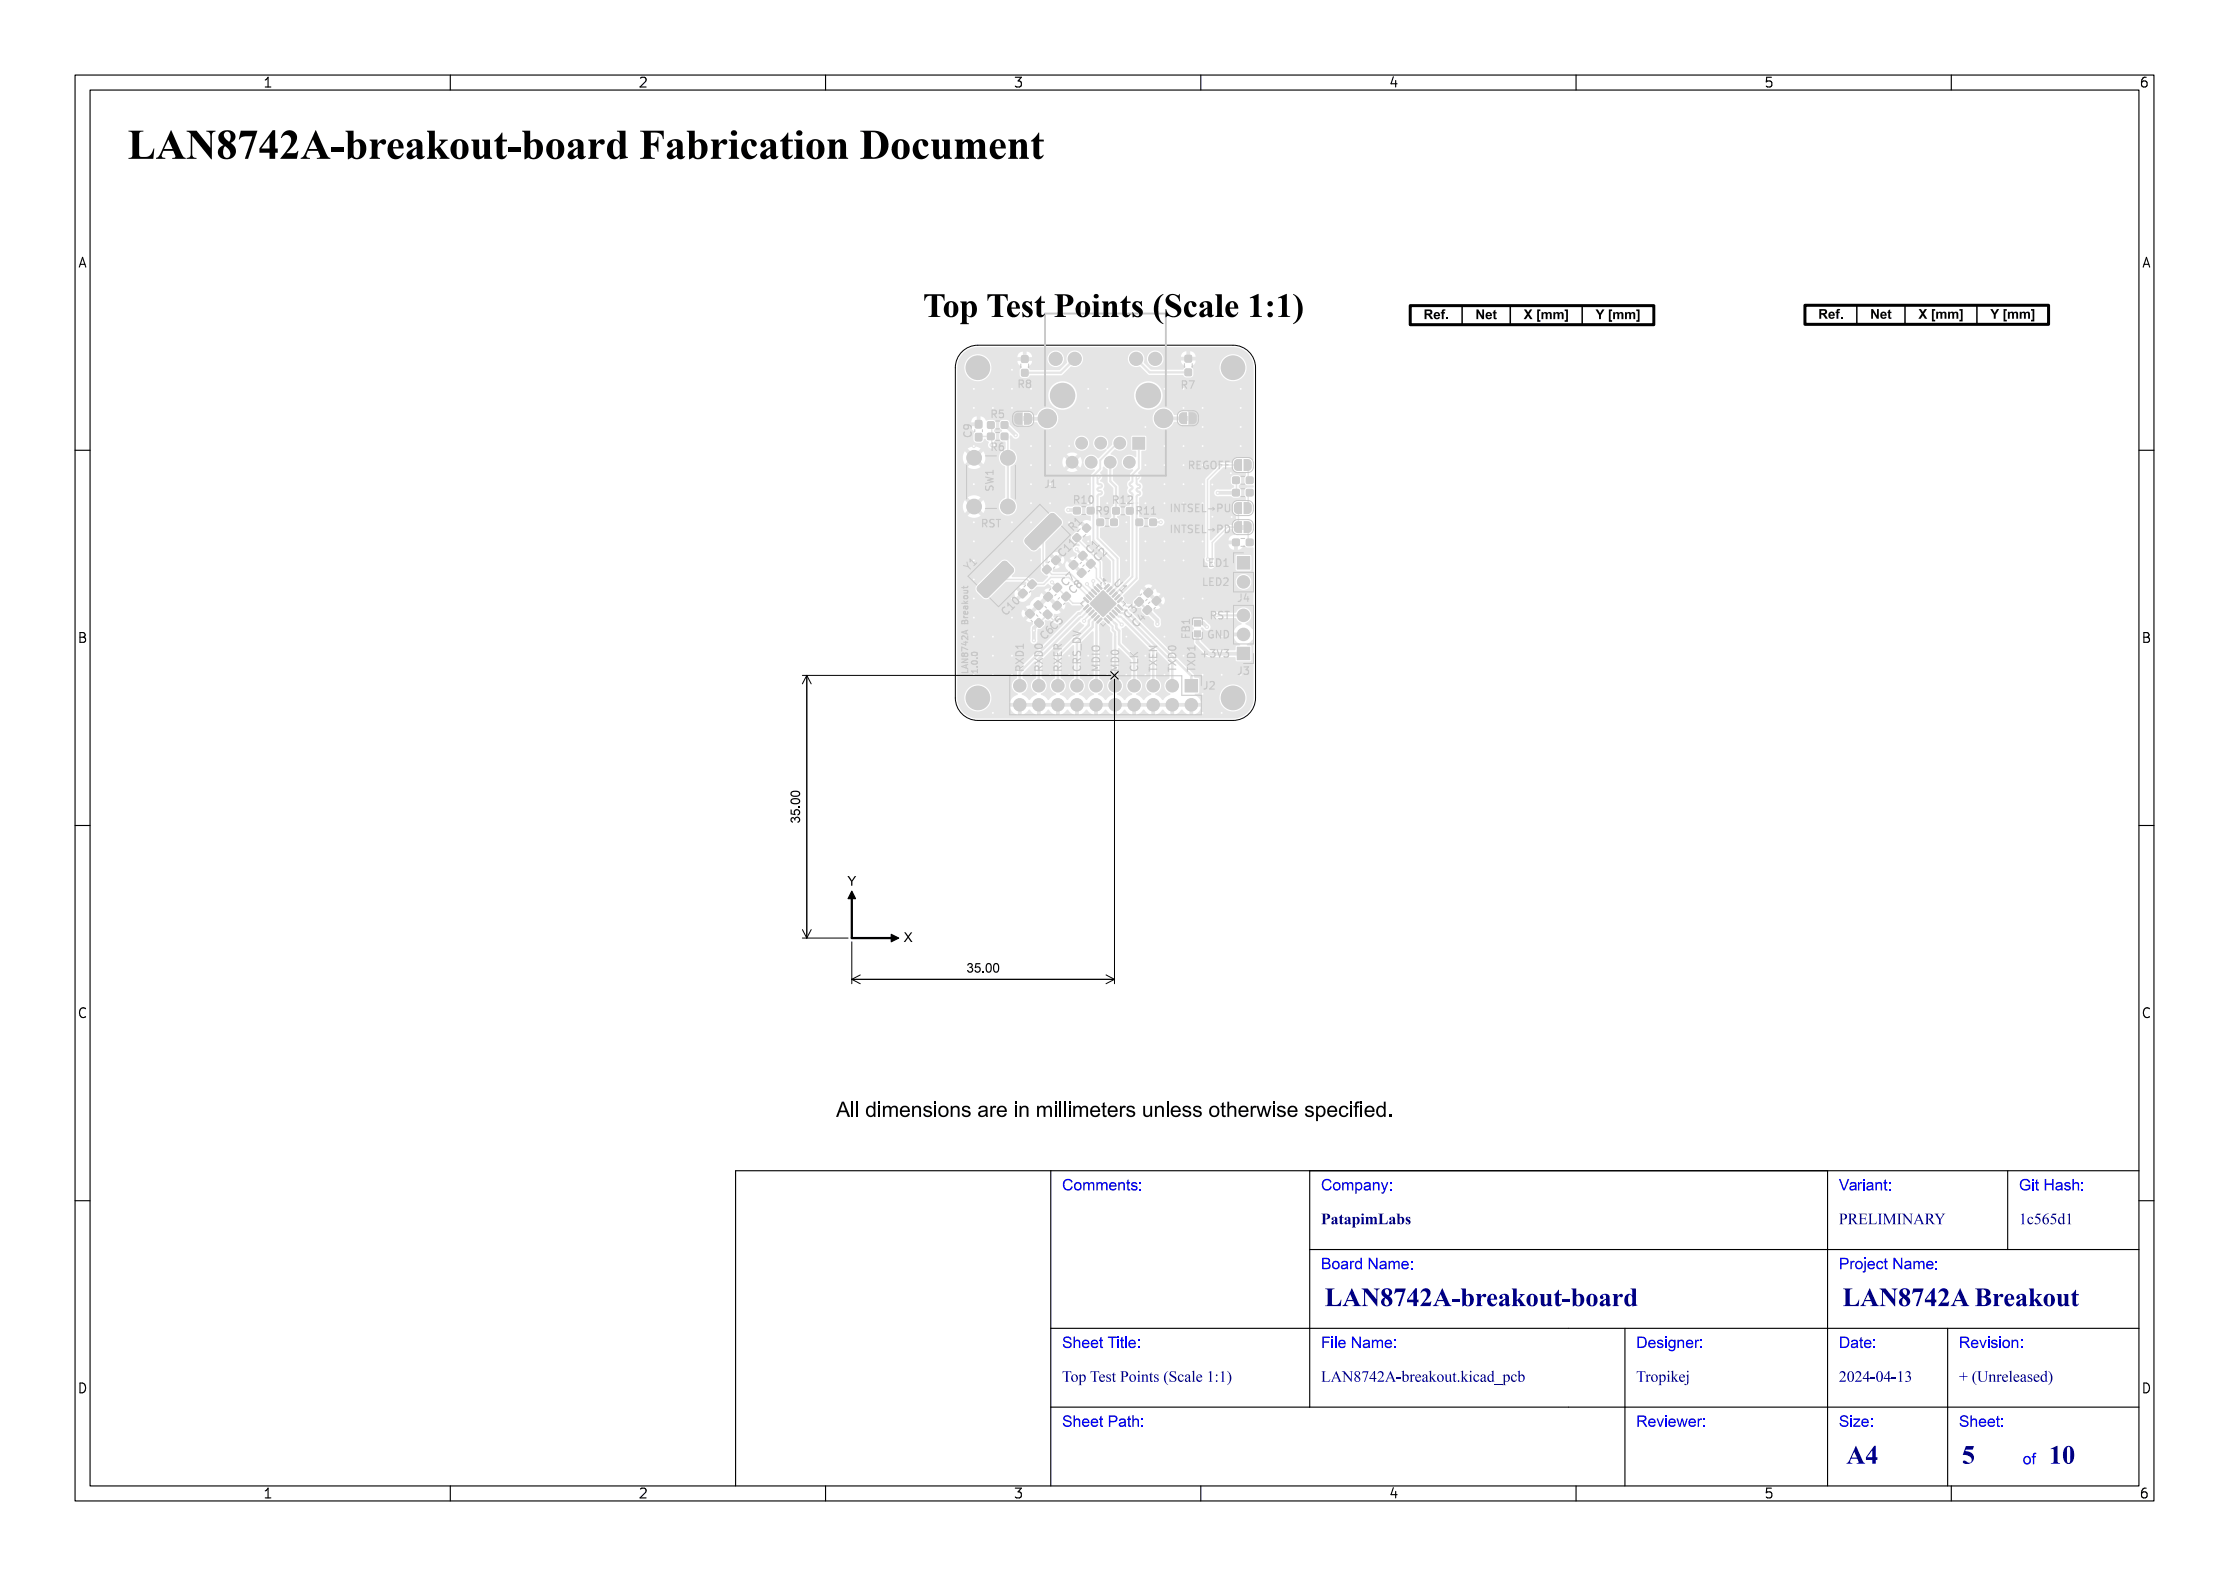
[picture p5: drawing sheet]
<svg xmlns="http://www.w3.org/2000/svg" width="297mm" height="210mm" viewBox="0 0 297 210" stroke-linecap="round" stroke-linejoin="round" font-family="sans-serif">
<defs><g id="words">
<text font-size="5.3" fill="#fff" x="17" y="21.5">LAN8742A-breakout-board Fabrication Document</text>
<text font-size="4.3" fill="#fff" x="113.4" y="42.5">Top Test Points (Scale 1:1)</text>
<g font-size="3.3" fill="#fff">
<text x="176.5" y="174.3">LAN8742A-breakout-board</text>
<text x="245.5" y="174.3">LAN8742A Breakout</text>
<text x="246" y="195.3">A4</text>
<text x="261.4" y="195.3">5</text>
<text x="273" y="195.3">10</text>
</g>
<g font-size="2" fill="#fff">
<text x="141.5" y="158.8">Comments:</text>
<text x="176" y="158.8">Company:</text>
<text x="245" y="158.8">Variant:</text>
<text x="269" y="158.8">Git Hash:</text>
<text x="176" y="163.3">PatapimLabs</text>
<text x="245" y="163.3">PRELIMINARY</text>
<text x="269" y="163.3">1c565d1</text>
<text x="176" y="169.3">Board Name:</text>
<text x="245" y="169.3">Project Name:</text>
<text x="141.5" y="179.8">Sheet Title:</text>
<text x="176" y="179.8">File Name:</text>
<text x="218" y="179.8">Designer:</text>
<text x="245" y="179.8">Date:</text>
<text x="261" y="179.8">Revision:</text>
<text x="141.5" y="184.3">Top Test Points (Scale 1:1)</text>
<text x="176" y="184.3">LAN8742A-breakout.kicad_pcb</text>
<text x="218" y="184.3">Tropikej</text>
<text x="245" y="184.3">2024-04-13</text>
<text x="261" y="184.3">+ (Unreleased)</text>
<text x="141.5" y="190.3">Sheet Path:</text>
<text x="218" y="190.3">Reviewer:</text>
<text x="245" y="190.3">Size:</text>
<text x="261" y="190.3">Sheet:</text>
<text x="269.5" y="195.3">of</text>
</g>
<g font-size="1.7" fill="#fff">
<text x="35" y="11.6">1</text>
<text x="85" y="11.6">2</text>
<text x="135" y="11.6">3</text>
<text x="185" y="11.6">4</text>
<text x="235" y="11.6">5</text>
<text x="285" y="11.6">6</text>
<text x="10.5" y="35.6">A</text>
<text x="285.5" y="35.6">A</text>
<text x="10.5" y="85.6">B</text>
<text x="285.5" y="85.6">B</text>
<text x="10.5" y="135.7">C</text>
<text x="285.5" y="135.7">C</text>
<text x="10.5" y="185.6">D</text>
<text x="285.5" y="185.6">D</text>
<text x="35" y="199.7">1</text>
<text x="85" y="199.7">2</text>
<text x="135" y="199.7">3</text>
<text x="185" y="199.7">4</text>
<text x="235" y="199.7">5</text>
<text x="285" y="199.7">6</text>
</g>
<g font-size="1.3" fill="#fff">
<text x="135.7" y="51.7">R8</text>
<text x="157.5" y="51.8">R7</text>
<text x="129.5" y="58.2" transform="rotate(-90 129.5 58.2)">C9</text>
<text x="132.1" y="60.1">R6</text>
<text x="139.2" y="65">J1</text>
<text x="158.2" y="62.6">REGOFF</text>
<text x="143.1" y="70.7" transform="rotate(-45 143.1 70.7)">R1</text>
<text x="143.2" y="67.1">R10</text>
<text x="146.1" y="68.6">R9</text>
<text x="148.4" y="67.1">R12</text>
<text x="151.5" y="68.6">R11</text>
<text x="155.7" y="71.1">INTSEL→</text>
<text x="155.7" y="68.3">INTSEL→</text>
<text x="161.4" y="71.1">PD</text>
<text x="129.1" y="76.1" transform="rotate(-45 129.1 76.1)">Y1</text>
<text x="141.7" y="74.2" transform="rotate(-45 141.7 74.2)">C11</text>
<text x="145.4" y="73.8" transform="rotate(-45 145.4 73.8)">C1</text>
<text x="146.4" y="74.8" transform="rotate(-45 146.4 74.8)">C2</text>
<text x="148.4" y="77.9" transform="rotate(45 148.4 77.9)">U1</text>
<text x="160.1" y="75.6">LED1</text>
<text x="134.2" y="82" transform="rotate(-45 134.2 82)">C10</text>
<text x="142.1" y="78.1" transform="rotate(-45 142.1 78.1)">C7</text>
<text x="143.1" y="79.1" transform="rotate(-45 143.1 79.1)">C8</text>
<text x="150.4" y="82.4" transform="rotate(-45 150.4 82.4)">C3</text>
<text x="151.5" y="83.6" transform="rotate(-45 151.5 83.6)">C4</text>
<text x="161.1" y="82.6">RST</text>
<text x="136.5" y="89.6" transform="rotate(-90 136.5 89.6)">RXD1</text>
<text x="139" y="89.6" transform="rotate(-90 139 89.6)">RXD0</text>
<text x="139.3" y="85.2" transform="rotate(-45 139.3 85.2)">C6C5</text>
<text x="141.6" y="89.6" transform="rotate(-90 141.6 89.6)">RXER</text>
<text x="144.1" y="89.6" transform="rotate(-90 144.1 89.6)">CRS_DV</text>
<text x="146.6" y="89.6" transform="rotate(-90 146.6 89.6)">MDIO</text>
<text x="149.2" y="89.6" transform="rotate(-90 149.2 89.6)">MD0</text>
<text x="151.7" y="89.6" transform="rotate(-90 151.7 89.6)">CLK</text>
<text x="154.3" y="89.6" transform="rotate(-90 154.3 89.6)">TXEN</text>
<text x="156.8" y="89.6" transform="rotate(-90 156.8 89.6)">TXD0</text>
<text x="159.3" y="89.6" transform="rotate(-90 159.3 89.6)">TXD1</text>
<text x="159.8" y="87.7">+3V3</text>
<text x="160.7" y="85.1">GND</text>
<text x="164.9" y="89.9">J3</text>
</g>
</g></defs>
<path d="M128 47.1a2.99 2.99 0 0 1 2.3-1.1h34a3 3 0 0 1 3 3v44a3 3 0 0 1-3 3h-34a3 3 0 0 1-3-3v-44l.1-.7 .2-.6z" fill="none" stroke="#000" stroke-width=".13"/>
<g fill="#e5e5e5">
<path d="M136.1 55.5h.5v.6h-.5z" fill-rule="evenodd"/>
<path d="M158 55.4h.5v.6h-.5z" fill-rule="evenodd"/>
<path d="M165.3 69.9h.5v.6h-.5z" fill-rule="evenodd"/>
<path d="M143.3 71.1h.2h.2l.4 .6-.1 .1-.5 .4h-.2l-.4-.5z" fill-rule="evenodd"/>
<path d="M144.3 70.2l.5-.4 .2 .1 .4 .5-.5 .5-.1 .1-.5-.5-.1-.1z" fill-rule="evenodd"/>
<path d="M139 81.7l.5-.4h.1l.5 .5 .1 .2-.4 .4-.3 .1-.5-.6z" fill-rule="evenodd"/>
<path d="M137.8 80.4l.4-.3h.2l.5 .4 .1 .3-.4 .4-.3 .1-.5-.6z" fill-rule="evenodd"/>
<path d="M165.7 67h.6l.3 .1a.95 .95 0 0 1 .1 1l-.2 .3h-.8z" fill-rule="evenodd"/>
<path d="M164.6 67.1l.3-.1h.5v1.4h-.5l-.3-.1a.95 .95 0 0 1-.1-1z" fill-rule="evenodd"/>
<path d="M135.4 55.2l.2-.1h.6v1.5h-.6l-.2-.2a.95 .95 0 0 1-.2-1z" fill-rule="evenodd"/>
<path d="M136.5 55.1h.6l.2 .1a.96 .96 0 0 1 .2 1l-.3 .3-.7 .1z" fill-rule="evenodd"/>
<path d="M164.8 74.1h1.7v1.8h-1.7z" fill-rule="evenodd"/>
<path d="M138.9 75.8l.6-.5 .5 .4 .1 .1-.5 .6-.2 .1-.5-.5z" fill-rule="evenodd"/>
<path d="M140.2 74.5l.6-.5 .1 .1 .4 .5-.5 .6-.1 .1-.5-.4-.1-.2z" fill-rule="evenodd"/>
<path d="M157.9 47.4l.2-.1 .6 .1 .1 .1-.1 .7-.1 .1-.7-.1v-.2z" fill-rule="evenodd"/>
<path d="M157.9 49.2l.2-.1 .6 .1 .1 .2-.1 .6-.1 .1-.7-.1v-.1z" fill-rule="evenodd"/>
<path d="M137.4 77.3l.1-.1 .2 .1 .4 .5-.5 .6-.1 .1-.2-.1-.4-.5z" fill-rule="evenodd"/>
<path d="M135.7 79l.6-.5h.2l.4 .5-.1 .2-.6 .5-.5-.4v-.2z" fill-rule="evenodd"/>
<path d="M148 69.2l.2-.1 .7 .1v.2v.6l-.2 .1-.7-.1-.1-.2z" fill-rule="evenodd"/>
<path d="M146.2 69.2l.2-.1 .6 .1 .1 .2-.1 .6-.1 .1-.7-.1-.1-.2z" fill-rule="evenodd"/>
<path d="M140.3 78.2l.6-.5 .2 .1 .4 .5-.5 .6h-.2l-.5-.5z" fill-rule="evenodd"/>
<path d="M139.1 79.4l.6-.5 .5 .4 .1 .2-.1 .1-.6 .5-.5-.4z" fill-rule="evenodd"/>
<path d="M166.1 65.2h.2h.6l.1 .2-.1 .7h-.1h-.7l-.1-.2z" fill-rule="evenodd"/>
<path d="M164.3 65.2h.1h.7l.1 .2-.1 .7h-.2h-.6l-.1-.2z" fill-rule="evenodd"/>
<path d="M152.3 81.2l.6-.5 .5 .4 .1 .1-.1 .2-.6 .5-.5-.4v-.2z" fill-rule="evenodd"/>
<path d="M154 79.5h.2l.5 .5-.1 .2-.6 .5-.1-.1-.4-.5z" fill-rule="evenodd"/>
<path d="M138.2 82.5l.3-.1 .5 .6v.2l-.4 .4h-.3l-.5-.5v-.2z" fill-rule="evenodd"/>
<path d="M137 81.2h.3l.5 .5v.3l-.4 .4-.3-.1-.5-.5v-.2z" fill-rule="evenodd"/>
<path d="M130.3 78.1l3.3-3.3h.3h.2l.9 .9 .1 .3-.2 .3-3.2 3.3-.3 .1-.3-.1-.8-.8-.1-.4z" fill-rule="evenodd"/>
<path d="M139.9 68.5l.3-.1 .4 .1 .7 .8 .1 .3-.1 .3-3.2 3.2-.4 .2-.2-.1-.9-.8-.1-.3 .1-.3z" fill-rule="evenodd"/>
<path d="M141.5 79.4l.6-.5 .5 .4 .1 .1-.5 .6-.2 .1-.5-.5z" fill-rule="evenodd"/>
<path d="M140.3 80.6l.6-.5 .1 .1 .5 .5-.5 .6h-.2l-.5-.4-.1-.1z" fill-rule="evenodd"/>
<path d="M158.4 55h.6l.3 .1a.95 .95 0 0 1 .1 1l-.3 .3-.7 .1z" fill-rule="evenodd"/>
<path d="M157.3 55.1l.3-.1h.5v1.5h-.5l-.3-.1a.95 .95 0 0 1-.2-1.1z" fill-rule="evenodd"/>
<path d="M146.2 77.8l.7 .6-.1 .1-.7-.5z" fill-rule="evenodd"/>
<path d="M145.9 78.2l.6 .5-.1 .2-.6-.5z" fill-rule="evenodd"/>
<path d="M145.5 78.5l.6 .6v.1l-.7-.5z" fill-rule="evenodd"/>
<path d="M145.2 78.9l.6 .5-.1 .2-.6-.5z" fill-rule="evenodd"/>
<path d="M144.8 79.2l.6 .6-.1 .1-.6-.5z" fill-rule="evenodd"/>
<path d="M144.5 79.6l.6 .5-.1 .2-.6-.5z" fill-rule="evenodd"/>
<path d="M144.9 80.6l.2 .1-.6 .6-.1-.2z" fill-rule="evenodd"/>
<path d="M145.3 80.9l.1 .2-.6 .5-.1-.1z" fill-rule="evenodd"/>
<path d="M145.6 81.3l.2 .1-.6 .6-.1-.2z" fill-rule="evenodd"/>
<path d="M146 81.6l.2 .2-.7 .6-.1-.2z" fill-rule="evenodd"/>
<path d="M146.3 82l.2 .1-.6 .6-.1-.2z" fill-rule="evenodd"/>
<path d="M146.1 82.9l.6-.6 .2 .1-.6 .7z" fill-rule="evenodd"/>
<path d="M147.1 82.4l.2-.1 .5 .7h-.2z" fill-rule="evenodd"/>
<path d="M147.6 82l.6 .5-.1 .2-.6-.5z" fill-rule="evenodd"/>
<path d="M147.8 81.7l.2-.1 .5 .6-.1 .1z" fill-rule="evenodd"/>
<path d="M148.3 81.3l.6 .5-.1 .2-.6-.5z" fill-rule="evenodd"/>
<path d="M148.6 80.9l.6 .6-.1 .1-.6-.5z" fill-rule="evenodd"/>
<path d="M149 80.6l.6 .5-.1 .2-.6-.6z" fill-rule="evenodd"/>
<path d="M148.9 80.1l.5-.5 .2 .1-.6 .6z" fill-rule="evenodd"/>
<path d="M149.1 79.2l.2 .2-.7 .6-.1-.2z" fill-rule="evenodd"/>
<path d="M148.7 78.9l.2 .1-.6 .6-.1-.2z" fill-rule="evenodd"/>
<path d="M148.4 78.5l.1 .2-.6 .6-.1-.2z" fill-rule="evenodd"/>
<path d="M147.5 78.7l.5-.5 .2 .1-.6 .6z" fill-rule="evenodd"/>
<path d="M147.6 77.8l.2 .2-.6 .5-.1-.1z" fill-rule="evenodd"/>
<path d="M145.2 80.4l1.8-1.7 1.8 1.7-1.8 1.8z" fill-rule="evenodd"/>
<path d="M151.2 80.1l.6-.5 .2 .1 .4 .5-.5 .6h-.2l-.5-.5z" fill-rule="evenodd"/>
<path d="M152.5 78.9l.5-.5 .5 .4 .1 .1-.1 .2-.5 .5-.6-.5z" fill-rule="evenodd"/>
<path d="M157.9 90.5h1.7v1.7h-1.7z" fill-rule="evenodd"/>
<path d="M164.3 63.6l.1-.1 .7 .1 .1 .2-.1 .6-.2 .1-.6-.1-.1-.2z" fill-rule="evenodd"/>
<path d="M166.1 63.6l.2-.1 .6 .1 .1 .2-.1 .6-.1 .1-.7-.1-.1-.2z" fill-rule="evenodd"/>
<path d="M133.4 57.7h.2h.7v.2v.7h-.2h-.7v-.2z" fill-rule="evenodd"/>
<path d="M131.6 57.7h.2h.6l.1 .2-.1 .7h-.1h-.7l-.1-.2z" fill-rule="evenodd"/>
<path d="M153.2 69.2l.2-.1 .7 .1v.2v.6l-.2 .1-.7-.1-.1-.2z" fill-rule="evenodd"/>
<path d="M151.4 69.2l.2-.1 .6 .1 .1 .2-.1 .6-.1 .1-.7-.1-.1-.2z" fill-rule="evenodd"/>
<path d="M164.8 86.2h1.7v1.7h-1.7z" fill-rule="evenodd"/>
<path d="M166.1 71.9l.2-.1 .6 .1 .1 .1-.1 .7-.1 .1-.7-.1-.1-.2z" fill-rule="evenodd"/>
<path d="M164.3 71.9l.1-.1 .7 .1 .1 .1-.1 .7-.2 .1-.6-.1-.1-.2z" fill-rule="evenodd"/>
<path d="M165.7 69.5h.6l.3 .1a.95 .95 0 0 1 .1 1l-.2 .3-.8 .1z" fill-rule="evenodd"/>
<path d="M164.6 69.6l.3-.1h.5v1.5h-.5l-.3-.1a.95 .95 0 0 1-.1-1.1z" fill-rule="evenodd"/>
<path d="M136.1 47.4h.2h.6l.1 .2-.1 .7h-.1h-.7v-.2z" fill-rule="evenodd"/>
<path d="M136.1 49.3l.2-.1 .6 .1 .1 .1-.1 .7-.1 .1-.7-.1v-.2z" fill-rule="evenodd"/>
<path d="M130 57.8l.2-.1 .6 .1 .1 .2-.1 .7-.2 .1-.6-.1-.1-.1z" fill-rule="evenodd"/>
<path d="M130 56.1l.2-.1 .6 .1 .1 .1-.1 .8-.2 .1-.6-.1-.1-.2z" fill-rule="evenodd"/>
<path d="M143.1 67.6h.1h.7l.1 .2-.1 .6-.2 .1-.6-.1-.1-.1z" fill-rule="evenodd"/>
<path d="M144.9 67.6h.2h.6l.1 .2-.1 .6-.1 .1-.7-.1-.1-.1z" fill-rule="evenodd"/>
<path d="M131.6 56.2h.2h.6l.1 .2-.1 .6-.1 .1-.7-.1-.1-.1z" fill-rule="evenodd"/>
<path d="M133.4 56.2h.2h.7v.2v.6l-.2 .1-.7-.1v-.1z" fill-rule="evenodd"/>
<path d="M148.3 67.7l.2-.1 .6 .1 .1 .1-.1 .7h-.1h-.7l-.1-.2z" fill-rule="evenodd"/>
<path d="M150.1 67.7l.2-.1 .6 .1 .1 .1-.1 .7h-.1h-.7l-.1-.2z" fill-rule="evenodd"/>
<path d="M164.6 61.3l.3-.1h.5v1.5h-.5l-.3-.1a.95 .95 0 0 1-.1-1z" fill-rule="evenodd"/>
<path d="M165.7 61.2h.6l.3 .1a.95 .95 0 0 1 .1 1.1l-.2 .3h-.8z" fill-rule="evenodd"/>
<path d="M159.1 84h.9v.8h-.9z" fill-rule="evenodd"/>
<path d="M159.1 82.6h.9v.8h-.9z" fill-rule="evenodd"/>
<path d="M150.9 58.3h1.6v1.6h-1.6z" fill-rule="evenodd"/>
<path d="M143.7 73.9l.6-.5 .5 .4 .1 .2-.1 .2-.6 .5-.5-.5z" fill-rule="evenodd"/>
<path d="M142.9 74.7h.2h.2l.4 .5-.1 .2-.6 .5-.5-.4-.1-.2z" fill-rule="evenodd"/>
<path d="M145.2 74.6l.2-.1 .2 .1 .4 .5-.5 .6h-.2l-.5-.4-.1-.1z" fill-rule="evenodd"/>
<path d="M144 75.8l.2-.1 .1 .1 .4 .5-.5 .6-.1 .1-.5-.4-.1-.2z" fill-rule="evenodd"/>
</g>
<g fill="#e5e5e5">
<circle cx="165.7" cy="77.5" r=".85"/>
<circle cx="147" cy="79" r=".25"/>
<circle cx="146.3" cy="79.7" r=".25"/>
<circle cx="145.6" cy="80.4" r=".25"/>
<circle cx="147.7" cy="79.7" r=".25"/>
<circle cx="147" cy="80.4" r=".25"/>
<circle cx="146.3" cy="81.1" r=".25"/>
<circle cx="148.4" cy="80.4" r=".25"/>
<circle cx="147.7" cy="81.1" r=".25"/>
<circle cx="147" cy="81.9" r=".25"/>
<circle cx="129.8" cy="67.5" r="1"/>
<circle cx="129.8" cy="61" r="1"/>
<circle cx="134.3" cy="67.5" r="1"/>
<circle cx="134.3" cy="61" r="1"/>
<circle cx="158.7" cy="93.9" r=".85"/>
<circle cx="156.2" cy="91.4" r=".85"/>
<circle cx="156.2" cy="93.9" r=".85"/>
<circle cx="153.7" cy="91.4" r=".85"/>
<circle cx="153.7" cy="93.9" r=".85"/>
<circle cx="151.1" cy="91.4" r=".85"/>
<circle cx="151.1" cy="93.9" r=".85"/>
<circle cx="148.6" cy="91.4" r=".85"/>
<circle cx="148.6" cy="93.9" r=".85"/>
<circle cx="146" cy="91.4" r=".85"/>
<circle cx="146" cy="93.9" r=".85"/>
<circle cx="143.5" cy="91.4" r=".85"/>
<circle cx="143.5" cy="93.9" r=".85"/>
<circle cx="141" cy="91.4" r=".85"/>
<circle cx="141" cy="93.9" r=".85"/>
<circle cx="138.4" cy="91.4" r=".85"/>
<circle cx="138.4" cy="93.9" r=".85"/>
<circle cx="135.9" cy="91.4" r=".85"/>
<circle cx="135.9" cy="93.9" r=".85"/>
<circle cx="165.7" cy="84.5" r=".85"/>
<circle cx="165.7" cy="82" r=".85"/>
<circle cx="153" cy="52.7" r="1.65"/>
<circle cx="141.6" cy="52.7" r="1.65"/>
<circle cx="150.5" cy="61.6" r=".8"/>
<circle cx="149.2" cy="59.1" r=".8"/>
<circle cx="147.9" cy="61.6" r=".8"/>
<circle cx="146.7" cy="59.1" r=".8"/>
<circle cx="145.4" cy="61.6" r=".8"/>
<circle cx="144.1" cy="59.1" r=".8"/>
<circle cx="142.9" cy="61.6" r=".8"/>
<circle cx="153.9" cy="47.8" r=".9"/>
<circle cx="151.4" cy="47.8" r=".9"/>
<circle cx="143.2" cy="47.8" r=".9"/>
<circle cx="140.7" cy="47.8" r=".9"/>
<circle cx="155" cy="55.8" r="1.25"/>
<circle cx="139.6" cy="55.8" r="1.25"/>
<circle cx="140.2" cy="77.6" r=".27"/>
<circle cx="135.3" cy="58" r=".28"/>
<circle cx="154.7" cy="69.6" r=".28"/>
<circle cx="154.2" cy="83.1" r=".28"/>
<circle cx="142.3" cy="68" r=".28"/>
<circle cx="137.8" cy="85.3" r=".28"/>
<circle cx="144.4" cy="82.7" r=".28"/>
<circle cx="143.4" cy="73.2" r=".28"/>
<circle cx="140.9" cy="82.7" r=".28"/>
<circle cx="162.3" cy="65.7" r=".28"/>
<circle cx="137.8" cy="84" r=".28"/>
<circle cx="160.8" cy="83.6" r=".27"/>
<circle cx="145" cy="87.4" r=".28"/>
<circle cx="137.4" cy="54.4" r=".27"/>
<circle cx="139.9" cy="89.9" r=".27"/>
<circle cx="160.2" cy="79.8" r=".27"/>
<circle cx="139.9" cy="62" r=".27"/>
<circle cx="165.3" cy="56.9" r=".27"/>
<circle cx="134.8" cy="79.8" r=".27"/>
<circle cx="150.1" cy="67.1" r=".27"/>
<circle cx="160.2" cy="62" r=".28"/>
<circle cx="150.1" cy="84.8" r=".27"/>
<circle cx="150.1" cy="74.7" r=".27"/>
<circle cx="165.3" cy="54.4" r=".27"/>
<circle cx="142.5" cy="64.5" r=".28"/>
<circle cx="150.1" cy="72.1" r=".27"/>
<circle cx="162.8" cy="89.9" r=".27"/>
<circle cx="134.8" cy="69.6" r=".27"/>
<circle cx="142.5" cy="59.4" r=".28"/>
<circle cx="132.3" cy="84.8" r=".28"/>
<circle cx="134.8" cy="72.1" r=".27"/>
<circle cx="129.8" cy="89.9" r=".28"/>
<circle cx="161.5" cy="68.9" r=".27"/>
<circle cx="134.8" cy="89.9" r=".27"/>
<circle cx="145" cy="89.9" r=".28"/>
<circle cx="137.4" cy="67.1" r=".27"/>
<circle cx="129.8" cy="59.4" r=".28"/>
<circle cx="152.6" cy="74.7" r=".27"/>
<circle cx="160.2" cy="64.5" r=".27"/>
<circle cx="129.8" cy="82.3" r=".28"/>
<circle cx="165.3" cy="59.4" r=".27"/>
<circle cx="157.7" cy="62" r=".28"/>
<circle cx="152.6" cy="72.1" r=".27"/>
<circle cx="147.5" cy="89.9" r=".27"/>
<circle cx="132.3" cy="51.8" r=".28"/>
<circle cx="157.7" cy="74.7" r=".28"/>
<circle cx="132.3" cy="95" r=".28"/>
<circle cx="155.2" cy="84.8" r=".28"/>
<circle cx="162.8" cy="84.8" r=".27"/>
<circle cx="129.8" cy="77.2" r=".28"/>
<circle cx="157.7" cy="72.1" r=".28"/>
<circle cx="147.5" cy="87.4" r=".28"/>
<circle cx="157.7" cy="87.4" r=".28"/>
<circle cx="152.6" cy="56.9" r=".27"/>
<circle cx="129.8" cy="69.6" r=".28"/>
<circle cx="155.2" cy="74.7" r=".28"/>
<circle cx="150.1" cy="89.9" r=".27"/>
<circle cx="137.4" cy="59.4" r=".27"/>
<circle cx="147.5" cy="67.1" r=".27"/>
<circle cx="157.7" cy="59.4" r=".28"/>
<circle cx="165.3" cy="89.9" r=".27"/>
<circle cx="132.3" cy="87.4" r=".28"/>
<circle cx="160.2" cy="95" r=".27"/>
<circle cx="152.6" cy="89.9" r=".27"/>
<circle cx="155.2" cy="51.8" r=".28"/>
<circle cx="155.2" cy="67.1" r=".28"/>
<circle cx="134.8" cy="87.4" r=".28"/>
<circle cx="157.7" cy="67.1" r=".28"/>
<circle cx="147.5" cy="54.4" r=".27"/>
<circle cx="155.2" cy="59.4" r=".28"/>
<circle cx="137.4" cy="74.7" r=".27"/>
<circle cx="134.8" cy="49.3" r=".28"/>
<circle cx="157.7" cy="64.5" r=".28"/>
<circle cx="129.8" cy="51.8" r=".28"/>
<circle cx="155.2" cy="64.5" r=".28"/>
<circle cx="134.8" cy="82.3" r=".27"/>
<circle cx="160.2" cy="59.4" r=".27"/>
<circle cx="129.8" cy="54.4" r=".28"/>
<circle cx="152.6" cy="67.1" r=".27"/>
<circle cx="150.1" cy="69.6" r=".27"/>
<circle cx="157.7" cy="51.8" r=".28"/>
<circle cx="157.7" cy="84.8" r=".28"/>
<circle cx="142.5" cy="87.4" r=".28"/>
<circle cx="129.8" cy="72.1" r=".28"/>
<circle cx="139.9" cy="67.1" r=".27"/>
<circle cx="137.4" cy="69.6" r=".27"/>
<circle cx="160.2" cy="67.1" r=".27"/>
<circle cx="139.9" cy="59.4" r=".27"/>
<circle cx="134.8" cy="54.4" r=".27"/>
<circle cx="145" cy="67.1" r=".28"/>
<circle cx="139.9" cy="64.5" r=".27"/>
<circle cx="137.4" cy="64.5" r=".27"/>
<circle cx="164.1" cy="68.9" r=".27"/>
<circle cx="164" cy="63.1" r=".28"/>
<circle cx="157.7" cy="79.8" r=".28"/>
<circle cx="162.8" cy="95" r=".27"/>
<circle cx="145" cy="72.1" r=".28"/>
<circle cx="160.2" cy="92.5" r=".27"/>
<circle cx="160.2" cy="54.4" r=".27"/>
<circle cx="129.8" cy="84.8" r=".28"/>
<circle cx="152.6" cy="87.4" r=".27"/>
<circle cx="147.5" cy="51.8" r=".27"/>
<circle cx="137.4" cy="51.8" r=".27"/>
<circle cx="142.5" cy="69.6" r=".28"/>
<circle cx="129.8" cy="74.7" r=".28"/>
<circle cx="155.2" cy="62" r=".28"/>
<circle cx="142.5" cy="89.9" r=".28"/>
<circle cx="145" cy="54.4" r=".28"/>
<circle cx="134.8" cy="51.8" r=".27"/>
<circle cx="165.3" cy="79.8" r=".27"/>
<circle cx="157.7" cy="54.4" r=".28"/>
<circle cx="160.2" cy="72.1" r=".27"/>
<circle cx="145" cy="51.8" r=".28"/>
<circle cx="129.8" cy="87.4" r=".28"/>
<circle cx="137.4" cy="62" r=".27"/>
<circle cx="155.2" cy="72.1" r=".28"/>
<circle cx="132.3" cy="89.9" r=".28"/>
<circle cx="155.2" cy="89.9" r=".28"/>
<circle cx="132.3" cy="54.4" r=".28"/>
<circle cx="160.2" cy="56.9" r=".27"/>
<circle cx="152.6" cy="62" r=".27"/>
<circle cx="160.2" cy="89.9" r=".27"/>
<circle cx="165.3" cy="51.8" r=".27"/>
<circle cx="129.8" cy="79.8" r=".28"/>
<circle cx="137.4" cy="89.9" r=".27"/>
<circle cx="145" cy="64.5" r=".28"/>
<circle cx="161.5" cy="64.6" r=".28"/>
<circle cx="129.8" cy="64.5" r=".28"/>
<circle cx="162.1" cy="82" r=".28"/>
<circle cx="149.5" cy="83.2" r=".28"/>
<circle cx="132.1" cy="59.3" r=".28"/>
<circle cx="146.4" cy="63.5" r=".27"/>
<circle cx="151.6" cy="63.6" r=".27"/>
<circle cx="144.8" cy="77.8" r=".28"/>
<circle cx="160.9" cy="74.5" r=".27"/>
<circle cx="161.4" cy="75.3" r=".27"/>
<circle cx="145.7" cy="77.4" r=".28"/>
</g>
<g fill="none" stroke="#e5e5e5" stroke-width=".3">
<path d="M143.2 47.8l-1.9 1.9h-4.8M151.4 47.8l1.8 1.8h5.1M134.3 61v6.5M140.2 77.6h.1M140.2 77.6l.7 .7M143.4 73.2l1.9 1.9M147.9 61.6v2.5l.8 .8v3.2l-.3 .2v1.3M154.7 69.6h-1.1M145.1 82.7v.6M145.6 82.9v.6l-.1 .2M146.1 83.1v1M148.2 83.9l.4 .4v.5"/>
<path d="M151.8 80.2l1.1 1.1M152.9 81.3h.1M162.1 82h3.6"/>
</g>
<g fill="none" stroke="#e5e5e5" stroke-width=".2">
<path d="M132.1 56.6v2.7M132.1 58.2h-1.5l-.1 .1M133.8 58.2l.5 .4v2.4M132.6 77.2h4.3l.6 .7h1.6l.9-1h2.4l2.7 2.7M139 70.8v4.6l1.1 1.1h2.6l2.7 2.7M140.9 78.3l2 2.1h1.3l.4-.5h.1M140.9 78.3h.1M143.2 71.9h.4l3 3v2l.5 .6v.3l.4 .4M143.6 77.4h.1M144.8 77.8v.1l1 1M145.5 75.2l.6 .6v1.2l.6 .7v.3l-.2 .2M145.7 77.4v.7l.4 .4"/>
<path d="M149.2 79.9l.9 .9h1.1l.6-.6M164.8 64v1.6M165 62h-2.1l-2 1.9v10.6M165 67.7v2.5h-1.4l-2.1 2.1v2.5l-.1 .1v.4M166.3 62v1.7l.3 .3M166.3 70.2v1.8l.3 .3M166.6 65.6l-.3 .3v1.8M140.9 82.7h-.5l-.8-.8-1.2 1.1M145.4 81.6l-1 1v.1M148.2 82l1.3 1.2"/>
</g>
<path d="M134 56.6l1.3 1.4M139.6 55.8h-2.6M157.6 55.7l-2.6 .1M142.3 68h1.1h.1M164.8 65.6l-2.5 .1M138.4 83l-.6 .7v1.6M152.9 81.3l1.3 1.3v.5M159.6 83h.7l.5 .6M159.6 84.4v1.2l1.5 1.5h4.6" fill="none" stroke="#e5e5e5" stroke-width=".5"/>
<g fill="none" stroke="#e5e5e5" stroke-width=".25">
<path d="M149.2 59.1h-.3l-2.3 2.2v1.2l-.9 .9v8.6l2.7 2.7v3.3l-.6 .5M151.7 59.1v3.3l-.8 .9v.8l-.2 .2M146.4 63.5l-.2 .2v.6l.1 .2h.3a.23 .23 0 0 1 .2 .3 .23 .23 0 0 1-.2 .2h-.2a.23 .23 0 0 0-.2 .2 .23 .23 0 0 0 .2 .2h.2a.23 .23 0 0 1 .2 .3 .23 .23 0 0 1-.2 .2h-.3l-.1 .2v5.7l2.7 2.6v3.8l-.7 .7M150.7 64.3a.23 .23 0 0 0-.2 .2 .23 .23 0 0 0 .2 .3M150.7 65.2a.23 .23 0 0 0-.2 .2 .23 .23 0 0 0 .2 .3M150.7 65.7h.1M150.7 64.8h.1M150.7 64.3h.1M150.7 65.2h.1M150.7 64.8a.23 .23 0 0 1 .2 .2 .23 .23 0 0 1-.2 .2M150.7 65.7l.2 .1v11l-2.4 2.4M150.9 67h.1"/>
<path d="M151.4 67h.1M151.6 63.6l-.2 .2v.6l.1 .1 .2 .1a.23 .23 0 0 1 .2 .3 .23 .23 0 0 1-.3 .2 .23 .23 0 0 0-.2 .2 .23 .23 0 0 0 .3 .2 .23 .23 0 0 1 .2 .3 .23 .23 0 0 1-.3 .2l-.2 .1v11l-2.5 2.5M144.7 80.9l-.8 .8M144.7 80.9h.1M145.1 81.3l-1 .9h-.1l-.2 .2M145.8 82l-.7 .7M146.1 82.3l-.5 .6M146.5 82.7l-.4 .4M147.5 82.7l.7 .8v.4M147.8 82.3l.7 .7M148.5 81.6l.6 .6h.2l.4 .3M148.9 81.3l.4 .4h.3l.5 .4"/>
<path d="M149.2 80.9l.4 .4h.4l.6 .6"/>
</g>
<path d="M143.8 82.4l-5.4 5.4v3.6M143.9 81.7h-.2l-7.8 7.9v1.8M145.1 83.3l-4.1 4.1v4M145.5 83.7l-2 1.9v5.8M146.1 84.2l-.1 7.2M148.5 83l.2 .2v.5l.4 .4v1.7l2 2v3.6M148.6 84.8v6.6M149.7 82.5l4 4v4.9M150.1 82.1l6.1 6.2v3.1M150.6 81.9l8.1 8.1v1.4" fill="none" stroke="#e5e5e5" stroke-width=".34"/>
<g fill="#e5e5e5">
<path d="M136.3 93.7h1.7v.5h-1.7z" fill-rule="evenodd"/>
<path d="M138.9 93.7h1.6v.2v.3h-1.6z" fill-rule="evenodd"/>
<path d="M141.4 93.7h1.7l-.1 .2 .1 .3h-1.7l.1-.2z" fill-rule="evenodd"/>
<path d="M143.9 93.7h1.7l-.1 .2 .1 .3h-1.7l.1-.2z" fill-rule="evenodd"/>
<path d="M146.5 93.7h1.6v.5h-1.6v-.2z" fill-rule="evenodd"/>
<path d="M149 93.7h1.7v.5h-1.7z" fill-rule="evenodd"/>
<path d="M151.6 93.7h1.6v.2v.3h-1.6z" fill-rule="evenodd"/>
<path d="M154.1 93.7h1.7l-.1 .2 .1 .3h-1.7l.1-.2z" fill-rule="evenodd"/>
<path d="M156.6 93.7h1.7l-.1 .2 .1 .3h-1.7l.1-.2z" fill-rule="evenodd"/>
<path d="M137.8 88.1h.2v.1v2.1a1.15 1.15 0 0 0-.3 1.8l.4 .3 .1 .1-.7 .4-.4 .4a1.79 1.79 0 0 0-.9-.7l-.1-.2a1.1 1.1 0 0 0 .8-.9 1.1 1.1 0 0 0-.6-1.1v-.7z" fill-rule="evenodd"/>
<path d="M138.8 87.9l5-5h.2l.4 .4v.1l-3.8 3.9v3a1.15 1.15 0 0 0-.4 1.8l.5 .3v.1l-.6 .4-.4 .4a1.77 1.77 0 0 0-1-.7v-.2a1.1 1.1 0 0 0 .8-.9 1.1 1.1 0 0 0-.7-1.1z" fill-rule="evenodd"/>
<path d="M141.4 87.5l1.5-1.5h.2v4.3a1.15 1.15 0 0 0-.3 1.8l.4 .3v.1l-.6 .4-.4 .4a1.77 1.77 0 0 0-1-.7v-.2a1.1 1.1 0 0 0 .8-.9 1.1 1.1 0 0 0-.7-1.1z" fill-rule="evenodd"/>
<path d="M143.9 85.8l1.6-1.7 .2 .1v6.2a1.08 1.08 0 0 0-.7 1 1.08 1.08 0 0 0 .8 1l-.1 .2-.3 .1-.7 .6a1.78 1.78 0 0 0-.9-.7v-.2a1.1 1.1 0 0 0 .8-.9 1.1 1.1 0 0 0-.7-1.1z" fill-rule="evenodd"/>
<path d="M146.8 82.9l.2-.2 .9 .9v.5l.3 .3v5.9a1.15 1.15 0 0 0-.4 1.8l.5 .3v.1l-.6 .4-.4 .4a1.78 1.78 0 0 0-1-.7v-.2a1.14 1.14 0 0 0 .8-1 1.14 1.14 0 0 0-.6-1.1l-.1-7z" fill-rule="evenodd"/>
<path d="M149 86.4h.2l1.5 1.6v2.3a1.15 1.15 0 0 0-.3 1.8l.4 .3 .1 .1-.7 .4-.4 .4a1.79 1.79 0 0 0-.9-.7l-.1-.2a1.1 1.1 0 0 0 .8-.9 1.1 1.1 0 0 0-.6-1.1z" fill-rule="evenodd"/>
<path d="M149.4 83.8l.7-.4 3.2 3.2v3.7a1.15 1.15 0 0 0-.4 1.8l.5 .3v.1l-.6 .4-.4 .4a1.77 1.77 0 0 0-1-.7v-.2a1.1 1.1 0 0 0 .8-.9 1.1 1.1 0 0 0-.7-1.1v-2.7l-2-2.1z" fill-rule="evenodd"/>
<path d="M154 86.9l.2-.1 1.6 1.6v1.9a1.15 1.15 0 0 0-.3 1.8l.4 .3v.1l-.6 .4-.4 .4a1.77 1.77 0 0 0-1-.7v-.2a1.1 1.1 0 0 0 .8-.9 1.1 1.1 0 0 0-.7-1.1z" fill-rule="evenodd"/>
<path d="M146 79.5l.4-.3 .1 .3h.2v-.2h-.2v-.2l.1-.1h.3a.13 .13 0 0 0 .1 .1 .13 .13 0 0 0 .1-.1 .13 .13 0 0 0-.2 0h-.3l.2-.2h.4l.3 .4-.3 .1v.2h.2l.1-.2 .1-.1 .3 .3 .3 .4-.3 .1v.2h.2l.1-.2h.2l.2 .2v.4l-.3 .3h-.1l-.1-.2h-.2v.2h.2l.1 .1-.6 .6h-.1l-.1-.2h-.2v.2h.2l.1 .1-.3 .4h-.4l-.3-.3h.4a.13 .13 0 0 0 .1 .2 .13 .13 0 0 0 .1-.2 .13 .13 0 0 0-.2 0h-.4v-.2h.2v-.2h-.2v.2h-.1l-.6-.5h.4a.13 .13 0 0 0 .1 .2 .13 .13 0 0 0 .1-.2h1.2a.13 .13 0 0 0 .1 .2 .13 .13 0 0 0 .1-.2 .13 .13 0 0 0-.2 0h-1.8l.1-.2h1.5v-.2h-.2v.2h-.5v-.2h-.2v.2h-.5v-.2h-.2v.2h-.1a.55 .55 0 0 1-.4-.5h.1a.14 .14 0 0 0 .2 .2 .13 .13 0 0 0 .1-.2h1.2a.13 .13 0 0 0 .1 .2 .13 .13 0 0 0 .1-.2h1.2a.13 .13 0 0 0 .1 .2 .13 .13 0 0 0 .1-.2 .13 .13 0 0 0-.2 0h-1.2l-.1-.1-.1 .1h-1.2l-.2-.1-.2 .1v-.2l.4-.3 .1 .1v.2h1.6v-.2h-.2v.2h-.5v-.2h-.2v.2h-.5v-.2h-.2v-.2l.1-.1h.3a.13 .13 0 0 0 .1 .2 .13 .13 0 0 0 .1-.2h1.2a.13 .13 0 0 0 .1 .2 .13 .13 0 0 0 .1-.2 .13 .13 0 0 0-.2 0h-1.2l-.1-.1-.1 .1h-.3z" fill-rule="evenodd"/>
<path d="M144.3 71.4h.1a1.11 1.11 0 0 0 .9-.1l.1 .9 2.6 2.6v2.7a.38 .38 0 0 1-.4 .1 .38 .38 0 0 1-.2-.3l-.5-.5v-2l-2.7-2.7z" fill-rule="evenodd"/>
<path d="M128.3 47.1l.8-.6 .6-.2h.6h34.3a2.75 2.75 0 0 1 2.4 2.7v12.3a.35 .35 0 0 1-.4-.2l-1.8-.1-.3 .2-.3 .5h-1.5l-2.1 2.1-.1 10.5a.58 .58 0 0 0 .4 .8 .5 .5 0 0 0 .5 .7 .5 .5 0 0 0 .4-.8v-.9h2.8l.1 1.9h2v-1.9l-.1-.1-1.8-.1-.2 .2h-2.8v-1.5h1.9a.73 .73 0 0 0 .7 .7v-.8l-2.6 .1 .1-.2 1.8-1.8h.5l.2 .3a.24 .24 0 0 1 .1 .4 .73 .73 0 0 0-.8 .7h1.2l.1 1.3a1.04 1.04 0 0 0 .7-.6l.5 .2h.7l.1 .1v10.8h-.2l-.2-.3-.6-.3v-.2a1.07 1.07 0 0 0 .4-1.7 1.07 1.07 0 0 0-1.7 .3l-2.2 .1a.5 .5 0 0 0-.7-.1 .5 .5 0 0 0 0 .7 .5 .5 0 0 0 .7 .1h2.1l.3 .3 .5 .3v.2a1.59 1.59 0 0 0-1 1.1h.9l-.1 .2 .1 .3h-.9l.3 .6 .6 .5-.1 .1-.5 .1-.1 .5-3.3 .1-1.3-1.3v-.3l.2-.2v-.9l-.2-.2a.16 .16 0 0 1 .1-.2 .16 .16 0 0 1 .2 0 .53 .53 0 0 0 .5 .4 .53 .53 0 0 0 .5-.4l-.2-.4-.6-.6-.5-.2h-.9l-.2 .2v.9l.2 .2-.2 .3v.9l.2 .2v.7l1.8 1.7 3.6 .1h.1l.1 .4 .1 .1h1.8l.1-.2v-1.7l-.1-.2h-.4l-.1-.1 .8-.7 .1 .1v7.7a2.75 2.75 0 0 1-2.7 2.7h-34a2.76 2.76 0 0 1-2.8-2.8h1v.2a1.8 1.8 0 0 0 2.7 1.4 1.8 1.8 0 0 0 0-3 1.8 1.8 0 0 0-2.7 1.4h-1v-10.3h9.2l.3 .3h.5l.1 .1v.2l-.3 .4v1.6a.48 .48 0 0 0 .5 .6 .48 .48 0 0 0 .4-.6v-1.3l.5-.2 .5-.4 .1-.3-.1-.3a.33 .33 0 0 1 .5 0l.2-.1 .4 .3 .2 .1a.49 .49 0 0 0 .7 0 .49 .49 0 0 0 0-.7 .49 .49 0 0 0-.7 0l-.1-.1 .1-.4h.5l.3-.2-1.6-1.7-.8 .7-.2 .1-2 1.9h-9.2v-.9h8.6v.3l.3 .3 .5-.5-.6-.6-.2 .5h-8.6v-.8h9.2l.5 .5 1.9-1.9h.2l-.5-.5-.3 .5h-.3a1.22 1.22 0 0 0-.8 .6l-.2 .5-.5 .3h-9.2v-2.5h2.5l.1 .5 .9 .8 .3 .2 .5-.2 .7-.7h2.7v.4l.2 .2 .5-.5-.5-.5-.2 .4h-2.7l1.5-1.5h2.6a.27 .27 0 0 1 .1 .3 .27 .27 0 0 1-.3 .2h-.3l-.3 .2 .8 .9-.9 .9a.72 .72 0 0 0 1 0 1.36 1.36 0 0 0 .7-.9 .34 .34 0 0 1 0-.4 .34 .34 0 0 1 .3-.1l.5-.4 1-.1 .4-.3 .5 .3a.23 .23 0 0 1-.1 .3 .23 .23 0 0 1-.2 0h-.3l-.4 .3 2.6 2.5a1.07 1.07 0 0 0 .3-.9l.3-.1 .5 .5h1.4l.1 .1-.5 .5-.3 .2-7.9 7.8-.1 1.1a1.12 1.12 0 0 0-.7 1.1 1.12 1.12 0 0 0 .8 1v.1a1.35 1.35 0 0 0-1.1 1.1h.9v.5h-.9l.2 .4 .3 .4 .6 .2v-.8h.5v.8l.5-.1 .6-.5 .3 .4 .7 .2v-.8h.5v.8l.4-.1 .6-.5 .6 .5 .4 .1v-.8h.5v.8l.4-.1 .7-.5 .5 .5 .4 .1v-.8h.5v.8l.5-.1 .6-.5 .6 .5 .4 .1v-.8h.5v.8l.4-.1 .6-.5 .4 .4 .6 .2v-.8h.5v.8l.5-.1 .6-.5 .3 .4 .7 .2v-.8h.5v.8l.4-.1 .6-.5 .6 .5 .4 .1v-.8h.5v.8l.4-.1 .7-.5 .5 .5 .4 .1v-.8h.5v.8l.5-.1 .6-.5 .6 .5 .4 .1v-.8h.5v.8l.6-.2 .3-.4 .2-.4h-.9v-.2v-.3h.9l-.2-.5-.3-.3h2.9v.2a1.8 1.8 0 0 0 2.7 1.4 1.8 1.8 0 0 0 0-3 1.8 1.8 0 0 0-2.7 1.4h-2.9l-.4-.3v-.2h.5l.1-.1v-1.8l-.1-.2h-.5l-.2-.5-8.6-8.5 .2-.2h.6l.3-.1h.2a.2 .2 0 0 1 .3-.1 .2 .2 0 0 1 .1 .2v.2v.3l.5 .4 .5 .1 .6 .7 .1 .2a.48 .48 0 0 0 .4 .6 .48 .48 0 0 0 .5-.6l-.1-.6-.9-1 .1-.2 .5-.1 .3-.2-.9-.8h.7l.6 .5a.73 .73 0 0 0 0-1.1l-.6 .6h-.7l-1.1-1.1h.8l.7 .7 .5-.5-.1-.1a.52 .52 0 0 1-.5-.6l-.1-.1-.5 .6h-.8l-.5-.5-.2 .3v.5l-.3 .2-.5 .5-.2 .5h-.7l-.5-.5 .1-.3-.2-.3 1.3-1.3h1.6l.5 .5 .5-.6a.73 .73 0 0 0-1 .1h-1.6l.5-.6h13.2l.1 .2a1.06 1.06 0 0 0 1.6 .7 1.06 1.06 0 0 0-.1-1.8 1.06 1.06 0 0 0-1.6 .9h-13.2l.4-.4v-6.8a.69 .69 0 0 0 .7-.4v-.6h.4v.6l.3 .3 .8 .1 .4-.3a.49 .49 0 0 0 .8-.4 .49 .49 0 0 0-.8-.4l-.4-.3h-.7l-.2 .2-.2 .2h-.4v-.1a.54 .54 0 0 0-.7-.3v-2.6a.7 .7 0 0 0 .3-1.1l.1-.3a.67 .67 0 0 0-.4-.7v-.1a.59 .59 0 0 0 .3-.6 .59 .59 0 0 0-.5-.4l.5-.7v-2.3l.5-.1 .1-.1v-1.7l-.1-.1h-1.7l-.1 .1v1.7l.1 .1 .5 .1v.7l-.1 .1a1.02 1.02 0 0 0-1.4-.1 1.02 1.02 0 0 0-.3 1.3 1.02 1.02 0 0 0 1.3 .4l.1 .2-.4 .5v.7a.78 .78 0 0 0-.3 1.1 .68 .68 0 0 0 .3 1.1l-.1 1.2a.68 .68 0 0 0-.7 .5l.1 .7 .2 .2 .4 .1 .1 .1v7.8l-1.2 1.2-.2-.2v-3.4l-2.6-2.6v-1.3l.1-.1a.48 .48 0 0 0 .6-.4v-.6a.54 .54 0 0 0-.7-.4v-2.6l.1-.1a.6 .6 0 0 0 .3-1v-.1a.57 .57 0 0 0-.3-.9l-.1-.2a.57 .57 0 0 0 0-1l.3-.4 .1-.4 .6 .4v1.7l.8 .8v2.2l-.4 .4 .1 1.1-.4 .5v.6l.2 .3 .2 .1h.7l.2-.1 .1-.3v-.7a.28 .28 0 0 1-.2-.4 .47 .47 0 0 0 .5-.4v-.7l-.3-.4v-2.5l-.8-.8v-1.5a1.03 1.03 0 0 0 .6-1 1.03 1.03 0 0 0-.9-.9v-.2l.6-.5a1.01 1.01 0 0 0 1.6-.5 1.01 1.01 0 0 0-1-1.4 1.01 1.01 0 0 0-1 1.3l-.6 .5-.1 .1-.1-.2a1.01 1.01 0 0 0-.2-1.6 1.01 1.01 0 0 0-1.5 .8 1.01 1.01 0 0 0 1.2 1.1l.4-.2 .2 .1-1.1 1.2-.2-.1a1.02 1.02 0 0 0-1.3-.3 1.02 1.02 0 0 0-.4 1.4 1.02 1.02 0 0 0 1.3 .4l.1 .2-.5 .6-.1 4a.69 .69 0 0 0-.7 .4l.1 .8 .2 .2 .4 .1v.6a.9 .9 0 0 0-1 .1l.8 .8-.2 .3h-.2l-.8-.7a1.04 1.04 0 0 0-.1 1l-.6 .1-.4 .4-.1 .3 .1 .2 .4 .5h.5l.1 .2 .1 .1-.2 .1a.49 .49 0 0 0-.7 .3 .49 .49 0 0 0 .4 .6 .3 .3 0 0 1-.1 .5h-.5l-.3 .2 1.9 1.9v.1l-.2 .2h-.2l-1.8-1.8h-.1a.72 .72 0 0 0 0 1l.3 .3-.1 .1h-1.9a.26 .26 0 0 1-.1-.3 .26 .26 0 0 1 .3-.1l.3-.1 .3-.2-.8-.8h.7l.5 .5a.73 .73 0 0 0 0-1.1l-.5 .6h-.7l-.6-.5-.2 .3v.5l-.2 .1-.1-.1v-1.2h.9l.5 .5 .6-.5a.73 .73 0 0 0-1.1 0h-.9v-1.6l2.2-2.1 .1-.4-.1-.5-.8-.8a.69 .69 0 0 0-.9 0l-3.3 3.3a.7 .7 0 0 0 0 .8l.8 .9a.87 .87 0 0 0 1.2-.4l.2 .1 .1 2.5-.1 .5 .6 .6a.19 .19 0 0 1 .2 0 .19 .19 0 0 1 .1 .2l-.7 .7h-.6l-.6-.5h-.5l-.3-.2h-2l-.1-.1v-.1a.78 .78 0 0 0 .3-1.2l-.8-.8-.4-.1h-.3l-3.5 3.4-.1 .4h-2.5v-10.9h.8l.1 .5 .2 .4 .7-.7 .3 .3-.6 .8a1.5 1.5 0 0 0 1.7-.1l-.7-.7 .3-.3 .7 .7 .2-.4 .1-.7-.3-.7-.7 .7-.3-.3 .7-.7a1.48 1.48 0 0 0-1.8 0l.7 .7-.3 .3-.7-.7-.2 .4-.1 .5h-.8v-6.5h.8l.1 .5 .2 .4 .7-.7 .3 .3-.6 .8a1.5 1.5 0 0 0 1.7-.1l-.7-.7 .3-.3 .7 .7 .2-.4 .1-.5h1.8a1.59 1.59 0 0 0 .8 1.2v4.1a1.21 1.21 0 0 0-.5 2 1.21 1.21 0 0 0 2-.3h6.4l.1 .1a.64 .64 0 0 0 .8 .3l.5 .3h.7l.3-.3v-.7l-.1-.2-.3-.1h-.6l-.3 .1h-.4a.48 .48 0 0 0-.7 .5l-6.4-.1a1.34 1.34 0 0 0-.8-1.6v-4.1l.7-.6h6.2l.3 .7 .6-.6 .1 .2 .2 .2-.6 .6a1.28 1.28 0 0 0 1.5 0l-.6-.6 .2-.1 .1-.3 .6 .6 .3-.7-.3-.7-.6 .6-.1-.3-.2-.1 .6-.6-.5-.2h-.5l-.5 .2 .6 .6-.2 .1-.1 .3-.6-.6-.3 .7h-6.2l.1-.2a1.24 1.24 0 0 0-.8-1.6v-.7h8.5v.2a1.01 1.01 0 0 0 1.6 .6 1.01 1.01 0 0 0-.1-1.7 1.01 1.01 0 0 0-1.5 .9h-8.5v-1l.1-.1 .2 .2a.48 .48 0 0 0 .8 .1 .48 .48 0 0 0-.2-.7l-1-1.1a.48 .48 0 0 0-.4-.5h-.7l-.2 .3v.7l.3 .4-.3 .4v.7l.2 .3 .6 .1v.9a1.32 1.32 0 0 0-.9 1.2h-1.8l-.1-.5-.2-.4-.7 .7-.3-.3 .7-.7a1.48 1.48 0 0 0-1.8 0l.7 .7-.3 .3-.7-.7-.2 .4-.1 .5h-.8v-4.2h1.9a1.06 1.06 0 0 0 .5 .8l-.2 .3 .1 .9 .3 .2h.6a.63 .63 0 0 0 .4-.5h.2l.5 .4a.51 .51 0 0 0 0 .8 .51 .51 0 0 0 .7-.1 .51 .51 0 0 0-.1-.7l.3-.4v-.7l-.1-.2a.29 .29 0 0 1-.1-.3 .29 .29 0 0 1 .2-.2v-.8l-.1-.2-.3-.1h-.9l-.3-.4-.2-.1h5.4v1.1l.2 .2h.6l.3-.2 .3-.3h.5a1.47 1.47 0 0 0 1.6 .9 1.47 1.47 0 0 0 1.2-1.4h12.6v.2a1.47 1.47 0 0 0 1.3 1.2 1.47 1.47 0 0 0 1.5-1h.5l.3 .3 .3 .2h.7l.1-.1v-1.7l-.2-.1h-.5a.79 .79 0 0 0-.7 .5l-.5-.1a1.45 1.45 0 0 0-1.6-.9 1.45 1.45 0 0 0-1.2 1.5h-12.6v-.2a1.47 1.47 0 0 0-1.3-1.3 1.47 1.47 0 0 0-1.6 1h-.4l-.3-.3-.3-.1-.6-.1-.2 .2v.5h-5.7v1.3h-3.1v-.6h1.9v.1h.7v-.8l-.4 .1-.3 .6h-1.9v-3.6h12.2a1.91 1.91 0 0 0 1.9 2 1.91 1.91 0 0 0 1.9-2h7.6v.2a1.91 1.91 0 0 0 2.9 1.5 1.91 1.91 0 0 0 0-3.2 1.91 1.91 0 0 0-2.9 1.5h-7.6v-.3a1.91 1.91 0 0 0-2-1.5 1.91 1.91 0 0 0-1.8 1.8h-12.2l.1-3.7h.9v.2a1.8 1.8 0 0 0 2.3 1.6 1.8 1.8 0 0 0 1-2.6h3.8a1.04 1.04 0 0 0 .6 .8l-.3 .4v.8l.3 .3h.6l.5-.4h4.2l1.2-1.2a1.13 1.13 0 0 0 1.6-1h6v.2a1.13 1.13 0 0 0 1.6 .8l1.2 1.2h4.5l.4 .3h.7l.3-.2v-.8l-.3-.4h3.8a1.8 1.8 0 0 0 2.5 1.7 1.8 1.8 0 0 0 .4-3 1.8 1.8 0 0 0-2.9 1v.3h-3.8v-.1a.81 .81 0 0 0 .6-.8l-1.9 .1a1.04 1.04 0 0 0 .6 .8l-.4 .4h-4.2l-1-1 .1-.5h.3v.2a1.1 1.1 0 0 0 1.4 .9 1.1 1.1 0 0 0 .8-1.4h4.3a.73 .73 0 0 0-.7-.7v.7h-.5v-.7l-.5 .2-.2 .5h-2.4a1.1 1.1 0 0 0-1.2-.8 1.1 1.1 0 0 0-1 1.1h-.3a1.1 1.1 0 0 0-1.1-1.1 1.1 1.1 0 0 0-1.1 1.1h-6a1.11 1.11 0 0 0-1.4-1.1 1.11 1.11 0 0 0-.7 1.6l-1 1h-3.9l-.4-.3v-.2a.81 .81 0 0 0 .6-.7h-5.7l-.1-.3h7.9v.2a1.11 1.11 0 0 0 1.7 .7 1.11 1.11 0 0 0-.1-1.9 1.11 1.11 0 0 0-1.6 1h-7.9l-.3-.3h6.1a.73 .73 0 0 0-.7-.6v.7h-.5v-.7l-.5 .1-.2 .5h-4.2a1.8 1.8 0 0 0-2.9 1.4h-.9l.2-1.1z" fill-rule="evenodd"/>
<path d="M161.2 64l1.7-1.7h1.3a.84 .84 0 0 0 .7 .6h1.1v.4l-.2 .4 .1 .7 .3 .3h.7a.17 .17 0 0 1 .2 .1 .17 .17 0 0 1-.2 .2h-.7l-.3 .2-.1 .7 .2 .4v.4l-.4 .1-.7-.1a.71 .71 0 0 0-.7 .8l.1 .7 .4 .5v.6l-.3 .3-.2 .3-.8 .1-2 2h-.1l-.1-.1v-6.2h.6a.48 .48 0 0 0 .6 .4h1.6l.4 .2h.6l.2-.1 .2-.2-.1-.8a.37 .37 0 0 1-.2-.6l.3-.3-.1-.7-.3-.3h-.6l-.4 .3v.7l.1 .2 .3 .2v.2l-.4 .3h-1.6a.48 .48 0 0 0-.6 .5h-.6z" fill-rule="evenodd"/>
</g>
<g fill="#fff">
<circle cx="140.2" cy="77.6" r=".13"/>
<circle cx="135.3" cy="58" r=".13"/>
<circle cx="154.7" cy="69.6" r=".13"/>
<circle cx="154.2" cy="83.1" r=".12"/>
<circle cx="142.3" cy="68" r=".13"/>
<circle cx="137.8" cy="85.3" r=".13"/>
<circle cx="144.4" cy="82.7" r=".12"/>
<circle cx="143.4" cy="73.2" r=".13"/>
<circle cx="140.9" cy="82.7" r=".12"/>
<circle cx="162.3" cy="65.7" r=".13"/>
<circle cx="137.8" cy="84" r=".12"/>
<circle cx="160.8" cy="83.6" r=".12"/>
<circle cx="145" cy="87.4" r=".13"/>
<circle cx="137.4" cy="54.4" r=".12"/>
<circle cx="139.9" cy="89.9" r=".13"/>
<circle cx="160.2" cy="79.8" r=".12"/>
<circle cx="139.9" cy="62" r=".13"/>
<circle cx="165.3" cy="56.9" r=".13"/>
<circle cx="134.8" cy="79.8" r=".12"/>
<circle cx="150.1" cy="67.1" r=".12"/>
<circle cx="160.2" cy="62" r=".13"/>
<circle cx="150.1" cy="84.8" r=".12"/>
<circle cx="150.1" cy="74.7" r=".12"/>
<circle cx="165.3" cy="54.4" r=".13"/>
<circle cx="142.5" cy="64.5" r=".13"/>
<circle cx="150.1" cy="72.1" r=".12"/>
<circle cx="162.8" cy="89.9" r=".12"/>
<circle cx="134.8" cy="69.6" r=".12"/>
<circle cx="142.5" cy="59.4" r=".12"/>
<circle cx="132.3" cy="84.8" r=".12"/>
<circle cx="134.8" cy="72.1" r=".12"/>
<circle cx="129.8" cy="89.9" r=".13"/>
<circle cx="161.5" cy="68.9" r=".12"/>
<circle cx="134.8" cy="89.9" r=".13"/>
<circle cx="145" cy="89.9" r=".13"/>
<circle cx="137.4" cy="67.1" r=".12"/>
<circle cx="129.8" cy="59.4" r=".12"/>
<circle cx="152.6" cy="74.7" r=".13"/>
<circle cx="160.2" cy="64.5" r=".13"/>
<circle cx="129.8" cy="82.3" r=".13"/>
<circle cx="165.3" cy="59.4" r=".12"/>
<circle cx="157.7" cy="62" r=".13"/>
<circle cx="152.6" cy="72.1" r=".12"/>
<circle cx="147.5" cy="89.9" r=".13"/>
<circle cx="132.3" cy="51.8" r=".13"/>
<circle cx="157.7" cy="74.7" r=".13"/>
<circle cx="132.3" cy="95" r=".12"/>
<circle cx="155.2" cy="84.8" r=".12"/>
<circle cx="162.8" cy="84.8" r=".12"/>
<circle cx="129.8" cy="77.2" r=".13"/>
<circle cx="157.7" cy="72.1" r=".12"/>
<circle cx="147.5" cy="87.4" r=".13"/>
<circle cx="157.7" cy="87.4" r=".13"/>
<circle cx="152.6" cy="56.9" r=".13"/>
<circle cx="129.8" cy="69.6" r=".13"/>
<circle cx="155.2" cy="74.7" r=".13"/>
<circle cx="150.1" cy="89.9" r=".12"/>
<circle cx="137.4" cy="59.4" r=".12"/>
<circle cx="147.5" cy="67.1" r=".12"/>
<circle cx="157.7" cy="59.4" r=".12"/>
<circle cx="165.3" cy="89.9" r=".13"/>
<circle cx="132.3" cy="87.4" r=".13"/>
<circle cx="160.2" cy="95" r=".12"/>
<circle cx="152.6" cy="89.9" r=".13"/>
<circle cx="155.2" cy="51.8" r=".13"/>
<circle cx="155.2" cy="67.1" r=".13"/>
<circle cx="134.8" cy="87.4" r=".13"/>
<circle cx="157.7" cy="67.1" r=".12"/>
<circle cx="147.5" cy="54.4" r=".12"/>
<circle cx="155.2" cy="59.4" r=".12"/>
<circle cx="137.4" cy="74.7" r=".12"/>
<circle cx="134.8" cy="49.3" r=".13"/>
<circle cx="157.7" cy="64.5" r=".13"/>
<circle cx="129.8" cy="51.8" r=".13"/>
<circle cx="155.2" cy="64.5" r=".13"/>
<circle cx="134.8" cy="82.3" r=".12"/>
<circle cx="160.2" cy="59.4" r=".12"/>
<circle cx="129.8" cy="54.4" r=".13"/>
<circle cx="152.6" cy="67.1" r=".13"/>
<circle cx="150.1" cy="69.6" r=".12"/>
<circle cx="157.7" cy="51.8" r=".13"/>
<circle cx="157.7" cy="84.8" r=".12"/>
<circle cx="142.5" cy="87.4" r=".13"/>
<circle cx="129.8" cy="72.1" r=".12"/>
<circle cx="139.9" cy="67.1" r=".13"/>
<circle cx="137.4" cy="69.6" r=".12"/>
<circle cx="160.2" cy="67.1" r=".12"/>
<circle cx="139.9" cy="59.4" r=".12"/>
<circle cx="134.8" cy="54.4" r=".12"/>
<circle cx="145" cy="67.1" r=".12"/>
<circle cx="139.9" cy="64.5" r=".13"/>
<circle cx="137.4" cy="64.5" r=".12"/>
<circle cx="164.1" cy="68.9" r=".13"/>
<circle cx="164" cy="63.1" r=".13"/>
<circle cx="157.7" cy="79.8" r=".12"/>
<circle cx="162.8" cy="95" r=".12"/>
<circle cx="145" cy="72.1" r=".12"/>
<circle cx="160.2" cy="92.5" r=".12"/>
<circle cx="160.2" cy="54.4" r=".12"/>
<circle cx="129.8" cy="84.8" r=".12"/>
<circle cx="152.6" cy="87.4" r=".13"/>
<circle cx="147.5" cy="51.8" r=".13"/>
<circle cx="137.4" cy="51.8" r=".12"/>
<circle cx="142.5" cy="69.6" r=".13"/>
<circle cx="129.8" cy="74.7" r=".13"/>
<circle cx="155.2" cy="62" r=".13"/>
<circle cx="142.5" cy="89.9" r=".13"/>
<circle cx="145" cy="54.4" r=".12"/>
<circle cx="134.8" cy="51.8" r=".13"/>
<circle cx="165.3" cy="79.8" r=".13"/>
<circle cx="157.7" cy="54.4" r=".12"/>
<circle cx="160.2" cy="72.1" r=".12"/>
<circle cx="145" cy="51.8" r=".13"/>
<circle cx="129.8" cy="87.4" r=".13"/>
<circle cx="137.4" cy="62" r=".12"/>
<circle cx="155.2" cy="72.1" r=".12"/>
<circle cx="132.3" cy="89.9" r=".13"/>
<circle cx="155.2" cy="89.9" r=".13"/>
<circle cx="132.3" cy="54.4" r=".12"/>
<circle cx="160.2" cy="56.9" r=".12"/>
<circle cx="152.6" cy="62" r=".13"/>
<circle cx="160.2" cy="89.9" r=".13"/>
<circle cx="165.3" cy="51.8" r=".13"/>
<circle cx="129.8" cy="79.8" r=".13"/>
<circle cx="137.4" cy="89.9" r=".12"/>
<circle cx="145" cy="64.5" r=".13"/>
<circle cx="161.5" cy="64.6" r=".13"/>
<circle cx="129.8" cy="64.5" r=".13"/>
<circle cx="162.1" cy="82" r=".12"/>
<circle cx="149.5" cy="83.2" r=".13"/>
<circle cx="132.1" cy="59.3" r=".13"/>
<circle cx="146.4" cy="63.5" r=".12"/>
<circle cx="151.6" cy="63.6" r=".13"/>
<circle cx="144.8" cy="77.8" r=".12"/>
<circle cx="160.9" cy="74.5" r=".12"/>
<circle cx="161.4" cy="75.3" r=".12"/>
<circle cx="145.7" cy="77.4" r=".13"/>
<circle cx="164.3" cy="49" r="1.6"/>
<circle cx="165.7" cy="75" r=".5"/>
<circle cx="165.7" cy="77.5" r=".5"/>
<circle cx="130.3" cy="93" r="1.6"/>
<circle cx="147" cy="79" r=".13"/>
<circle cx="146.3" cy="79.7" r=".12"/>
<circle cx="145.6" cy="80.4" r=".12"/>
<circle cx="147.7" cy="79.7" r=".12"/>
<circle cx="147" cy="80.4" r=".12"/>
<circle cx="146.3" cy="81.1" r=".13"/>
<circle cx="148.4" cy="80.4" r=".12"/>
<circle cx="147.7" cy="81.1" r=".13"/>
<circle cx="147" cy="81.8" r=".13"/>
<circle cx="129.8" cy="67.5" r=".55"/>
<circle cx="129.8" cy="61" r=".55"/>
<circle cx="134.3" cy="67.5" r=".55"/>
<circle cx="134.3" cy="61" r=".55"/>
<circle cx="158.7" cy="91.4" r=".5"/>
<circle cx="158.7" cy="93.9" r=".5"/>
<circle cx="156.2" cy="91.4" r=".5"/>
<circle cx="156.2" cy="93.9" r=".5"/>
<circle cx="153.7" cy="91.4" r=".5"/>
<circle cx="153.7" cy="93.9" r=".5"/>
<circle cx="151.1" cy="91.4" r=".5"/>
<circle cx="151.1" cy="93.9" r=".5"/>
<circle cx="148.6" cy="91.4" r=".5"/>
<circle cx="148.6" cy="93.9" r=".5"/>
<circle cx="146" cy="91.4" r=".5"/>
<circle cx="146" cy="93.9" r=".5"/>
<circle cx="143.5" cy="91.4" r=".5"/>
<circle cx="143.5" cy="93.9" r=".5"/>
<circle cx="141" cy="91.4" r=".5"/>
<circle cx="141" cy="93.9" r=".5"/>
<circle cx="138.4" cy="91.4" r=".5"/>
<circle cx="138.4" cy="93.9" r=".5"/>
<circle cx="135.9" cy="91.4" r=".5"/>
<circle cx="135.9" cy="93.9" r=".5"/>
<circle cx="165.7" cy="87.1" r=".5"/>
<circle cx="165.7" cy="84.5" r=".5"/>
<circle cx="165.7" cy="82" r=".5"/>
<circle cx="130.3" cy="49" r="1.6"/>
<circle cx="164.3" cy="93" r="1.6"/>
<circle cx="153" cy="52.7" r="1.65"/>
<circle cx="141.6" cy="52.7" r="1.65"/>
<circle cx="151.7" cy="59.1" r=".5"/>
<circle cx="150.5" cy="61.6" r=".5"/>
<circle cx="149.2" cy="59.1" r=".5"/>
<circle cx="147.9" cy="61.6" r=".5"/>
<circle cx="146.7" cy="59.1" r=".5"/>
<circle cx="145.4" cy="61.6" r=".5"/>
<circle cx="144.1" cy="59.1" r=".5"/>
<circle cx="142.9" cy="61.6" r=".5"/>
<circle cx="153.9" cy="47.8" r=".55"/>
<circle cx="151.4" cy="47.8" r=".55"/>
<circle cx="143.2" cy="47.8" r=".55"/>
<circle cx="140.7" cy="47.8" r=".55"/>
<circle cx="155" cy="55.8" r=".9"/>
<circle cx="139.6" cy="55.8" r=".9"/>
</g>
<g fill="#cecece">
<path d="M142.9 71.5l.6-.5 .2 .1 .4 .6-.4 .5-.2 .1-.6-.4-.1-.2z" fill-rule="evenodd"/>
<path d="M144.6 69.8l.2-.1 .2 .1 .4 .6-.1 .1-.5 .5-.2-.1-.5-.5z" fill-rule="evenodd"/>
<path d="M139 81.6l.4-.4h.2l.6 .5v.3l-.4 .5h-.3l-.6-.6z" fill-rule="evenodd"/>
<path d="M137.8 80.4l.4-.4h.2l.6 .5v.3l-.4 .5h-.3l-.6-.6z" fill-rule="evenodd"/>
<path d="M165.7 66.9h.6l.4 .3 .1 .9-.3 .4h-.8z" fill-rule="evenodd"/>
<path d="M164.6 67l.3-.1h.6v1.6h-.6l-.4-.2-.1-.9z" fill-rule="evenodd"/>
<path d="M135.3 55.1l.3-.1h.6v1.6h-.6l-.4-.3-.1-.7z" fill-rule="evenodd"/>
<path d="M136.4 55h.7l.3 .3 .1 .9-.3 .4h-.8z" fill-rule="evenodd"/>
<path d="M164.8 74.1h1.8v1.8h-1.8z" fill-rule="evenodd"/>
<path d="M139.3 75.3l.2-.1 .2 .1 .5 .5-.1 .2-.7 .6-.5-.5-.1-.2z" fill-rule="evenodd"/>
<path d="M140.6 74.1l.2-.1 .1 .1 .5 .5-.1 .2-.6 .5-.6-.4-.1-.2z" fill-rule="evenodd"/>
<path d="M157.9 47.3h.2h.7l.1 .2-.1 .8h-.2h-.7l-.1-.2z" fill-rule="evenodd"/>
<path d="M157.9 49.2l.2-.1 .7 .1 .1 .1-.1 .8-.2 .1-.7-.1-.1-.2z" fill-rule="evenodd"/>
<path d="M136.9 77.7l.6-.5 .2 .1 .5 .5-.6 .7h-.1l-.6-.4-.1-.2z" fill-rule="evenodd"/>
<path d="M135.7 78.9l.6-.5 .6 .5 .1 .1-.6 .7-.2 .1-.5-.5-.1-.2z" fill-rule="evenodd"/>
<path d="M148 69.2l.2-.1 .7 .1 .1 .1-.1 .8h-.2h-.7l-.1-.2z" fill-rule="evenodd"/>
<path d="M146.1 69.2l.2-.1 .8 .1v.1v.8h-.2h-.8v-.2z" fill-rule="evenodd"/>
<path d="M140.3 78.2l.6-.6 .6 .5 .1 .2-.1 .1-.7 .6-.5-.5-.1-.2z" fill-rule="evenodd"/>
<path d="M139.1 79.4l.6-.6 .6 .5v.2l-.5 .6-.2 .1-.5-.4-.1-.2z" fill-rule="evenodd"/>
<path d="M166 65.2l.2-.1 .8 .1v.2v.7l-.2 .1-.8-.1v-.2z" fill-rule="evenodd"/>
<path d="M164.2 65.2l.2-.1 .7 .1 .1 .2-.1 .7-.1 .1-.8-.1-.1-.2z" fill-rule="evenodd"/>
<path d="M152.7 80.7l.2-.1 .2 .1 .5 .5-.6 .7-.2 .1-.2-.1-.4-.6z" fill-rule="evenodd"/>
<path d="M154 79.5l.1-.1 .2 .1 .5 .5-.6 .7h-.2h-.1l-.5-.6z" fill-rule="evenodd"/>
<path d="M137.8 82.8l.5-.5h.2l.5 .6 .1 .2-.4 .5-.3 .1-.6-.6z" fill-rule="evenodd"/>
<path d="M136.6 81.6l.5-.5h.2l.5 .5 .1 .3-.4 .5h-.3l-.6-.6z" fill-rule="evenodd"/>
<path d="M130.3 78.1l3.3-3.3 .3-.1 .2 .1 .9 .9 .1 .3-.1 .3-3.3 3.3-.3 .1-.3-.1-.8-.8-.2-.4z" fill-rule="evenodd"/>
<path d="M136.6 71.7l3.3-3.3 .3-.1 .3 .1 .9 .9 .1 .3-.2 .4-3.3 3.3-.3 .1-.2-.1-.9-.8-.1-.4z" fill-rule="evenodd"/>
<path d="M141.9 78.9l.2-.1 .2 .1 .4 .5-.5 .7-.2 .1-.2-.1-.4-.6z" fill-rule="evenodd"/>
<path d="M140.2 80.6l.7-.6 .2 .1 .4 .6-.5 .6-.2 .1-.6-.5v-.1z" fill-rule="evenodd"/>
<path d="M158.4 54.9h.6l.4 .3 .1 .9-.3 .4h-.8z" fill-rule="evenodd"/>
<path d="M157.3 55.1l.3-.2h.6v1.6h-.7l-.3-.2-.1-.8z" fill-rule="evenodd"/>
<path d="M146.1 77.9l.2-.1 .6 .6-.2 .2-.6-.6z" fill-rule="evenodd"/>
<path d="M145.7 78.3l.3-.2 .6 .7-.3 .2-.6-.6z" fill-rule="evenodd"/>
<path d="M145.4 78.6l.2-.1 .6 .5v.2l-.2 .1-.6-.6z" fill-rule="evenodd"/>
<path d="M145.2 78.8h.1l.5 .6-.1 .3-.7-.6z" fill-rule="evenodd"/>
<path d="M144.7 79.3l.2-.1 .6 .6v.1l-.3 .1-.5-.6z" fill-rule="evenodd"/>
<path d="M144.3 79.7l.3-.2 .5 .6v.1l-.2 .2-.6-.6z" fill-rule="evenodd"/>
<path d="M144.3 81.1l.6-.6 .3 .2-.7 .6-.2-.1z" fill-rule="evenodd"/>
<path d="M145.2 80.9h.2l.1 .2-.7 .6-.1-.2z" fill-rule="evenodd"/>
<path d="M145.6 81.2h.1l.2 .2-.7 .7-.2-.3z" fill-rule="evenodd"/>
<path d="M145.9 81.6h.2l.1 .2-.7 .6-.1-.2z" fill-rule="evenodd"/>
<path d="M146.3 81.9h.1l.2 .2-.7 .7-.2-.3z" fill-rule="evenodd"/>
<path d="M146.7 82.3h.1l.1 .2-.7 .6-.1-.2z" fill-rule="evenodd"/>
<path d="M147.2 82.3h.1l.6 .6-.2 .2-.7-.6z" fill-rule="evenodd"/>
<path d="M147.5 81.9h.2l.5 .6-.1 .3-.7-.7z" fill-rule="evenodd"/>
<path d="M147.9 81.6h.1l.6 .6-.2 .2-.6-.6z" fill-rule="evenodd"/>
<path d="M148.2 81.2h.2l.5 .6-.1 .3-.7-.7z" fill-rule="evenodd"/>
<path d="M148.6 80.9h.1l.6 .6-.2 .2-.6-.6z" fill-rule="evenodd"/>
<path d="M149 80.5h.1l.5 .6-.1 .2h-.1l-.6-.5z" fill-rule="evenodd"/>
<path d="M148.8 80.1l.6-.6 .3 .2-.6 .7-.3-.2z" fill-rule="evenodd"/>
<path d="M148.5 79.8l.6-.6 .2 .1-.6 .7-.2-.1z" fill-rule="evenodd"/>
<path d="M148.1 79.4l.6-.6 .3 .2-.7 .7-.2-.2z" fill-rule="evenodd"/>
<path d="M148.3 78.5h.2l.1 .2-.7 .6-.1-.2z" fill-rule="evenodd"/>
<path d="M147.4 78.7l.6-.6 .2 .2-.6 .7-.2-.2z" fill-rule="evenodd"/>
<path d="M147.6 77.8h.2l.1 .2-.7 .6-.2-.2z" fill-rule="evenodd"/>
<path d="M146.9 78.6l1.9 1.8-1.8 1.9-1.8-1.9z" fill-rule="evenodd"/>
<path d="M151.2 80.1l.6-.6 .6 .5 .1 .2-.1 .1-.7 .6-.5-.5-.1-.2z" fill-rule="evenodd"/>
<path d="M152.4 78.8l.6-.5 .6 .5 .1 .1-.6 .7-.1 .1-.6-.5-.1-.2z" fill-rule="evenodd"/>
<path d="M157.9 90.5h1.7v1.8h-1.7z" fill-rule="evenodd"/>
<path d="M164.2 63.5h.2h.7l.1 .2-.1 .7-.1 .1-.8-.1-.1-.1z" fill-rule="evenodd"/>
<path d="M166 63.5h.2h.8v.2v.7l-.2 .1-.8-.1v-.1z" fill-rule="evenodd"/>
<path d="M133.4 57.7l.2-.1 .7 .1 .1 .2-.1 .7-.2 .1-.7-.1-.1-.2z" fill-rule="evenodd"/>
<path d="M131.6 57.7l.1-.1 .8 .1 .1 .2-.1 .7-.2 .1-.7-.1-.1-.2z" fill-rule="evenodd"/>
<path d="M153.2 69.2l.2-.1 .7 .1 .1 .1-.1 .7-.2 .1-.7-.1-.1-.1z" fill-rule="evenodd"/>
<path d="M151.3 69.2l.2-.1 .8 .1v.1v.7l-.2 .1-.8-.1v-.1z" fill-rule="evenodd"/>
<path d="M164.8 86.2h1.8v1.8h-1.8z" fill-rule="evenodd"/>
<path d="M166 71.8h.2h.8v.2v.7l-.2 .1-.8-.1v-.2z" fill-rule="evenodd"/>
<path d="M164.2 71.8h.2h.7l.1 .2-.1 .7-.1 .1-.8-.1-.1-.2z" fill-rule="evenodd"/>
<path d="M165.7 69.5l.6-.1 .4 .3 .1 .9-.3 .4h-.8z" fill-rule="evenodd"/>
<path d="M164.6 69.6l.3-.2 .6 .1v1.5h-.6l-.4-.2-.1-.8z" fill-rule="evenodd"/>
<path d="M136.1 47.4l.2-.1 .7 .1 .1 .2-.1 .7-.2 .1-.7-.1-.1-.2z" fill-rule="evenodd"/>
<path d="M136.1 49.2l.2-.1 .7 .1 .1 .2-.1 .7-.2 .1-.7-.1-.1-.2z" fill-rule="evenodd"/>
<path d="M129.9 57.7h.2h.7l.1 .2-.1 .9h-.1h-.8v-.2z" fill-rule="evenodd"/>
<path d="M129.9 56l.2-.1 .7 .1 .1 .2-.1 .8-.1 .1-.8-.1v-.1z" fill-rule="evenodd"/>
<path d="M143 67.6l.2-.1 .8 .1v.2v.7l-.2 .1-.8-.1v-.2z" fill-rule="evenodd"/>
<path d="M144.9 67.6l.1-.1 .8 .1 .1 .2-.1 .7-.2 .1-.7-.1-.1-.2z" fill-rule="evenodd"/>
<path d="M131.6 56.2l.1-.1 .8 .1 .1 .2-.1 .7-.2 .1-.7-.1-.1-.2z" fill-rule="evenodd"/>
<path d="M133.4 56.2l.2-.1 .7 .1 .1 .2-.1 .7-.2 .1-.7-.1-.1-.2z" fill-rule="evenodd"/>
<path d="M148.2 67.6l.2-.1 .8 .1v.2v.7l-.2 .1-.8-.1v-.2z" fill-rule="evenodd"/>
<path d="M150.1 67.6l.2-.1 .7 .1 .1 .2-.1 .7-.2 .1-.7-.1-.1-.2z" fill-rule="evenodd"/>
<path d="M164.6 61.3l.3-.1h.6v1.5l-.6 .1-.4-.3-.1-.8z" fill-rule="evenodd"/>
<path d="M165.7 61.2h.6l.4 .2 .1 1-.3 .3h-.8z" fill-rule="evenodd"/>
<path d="M159.1 84h.9v.9h-.9z" fill-rule="evenodd"/>
<path d="M159.1 82.6h.9v.9h-.9z" fill-rule="evenodd"/>
<path d="M150.9 58.2h1.7v1.7h-1.7z" fill-rule="evenodd"/>
<path d="M144.1 73.5l.2-.1 .2 .1 .4 .5-.5 .7h-.2h-.2l-.4-.6z" fill-rule="evenodd"/>
<path d="M142.4 75.1l.7-.5 .2 .1 .4 .5-.5 .7-.2 .1-.6-.5v-.2z" fill-rule="evenodd"/>
<path d="M144.7 75l.7-.6 .2 .1 .4 .6-.1 .2-.6 .5-.6-.4v-.2z" fill-rule="evenodd"/>
<path d="M143.5 76.2l.7-.5 .5 .4 .1 .2-.1 .2-.6 .5-.6-.4-.1-.2z" fill-rule="evenodd"/>
<path d="M143.3 71.1h.2h.2l.4 .6-.1 .1-.5 .4h-.2l-.4-.5z" fill-rule="evenodd"/>
<path d="M144.3 70.2l.5-.4 .2 .1 .4 .5-.5 .5-.1 .1-.5-.5-.1-.1z" fill-rule="evenodd"/>
<path d="M139 81.7l.5-.4h.1l.5 .5 .1 .2-.4 .4-.3 .1-.5-.6z" fill-rule="evenodd"/>
<path d="M137.8 80.4l.4-.3h.2l.5 .4 .1 .3-.4 .4-.3 .1-.5-.6z" fill-rule="evenodd"/>
<path d="M138.9 75.8l.6-.5 .5 .4 .1 .1-.5 .6-.2 .1-.5-.5z" fill-rule="evenodd"/>
<path d="M140.2 74.5l.6-.5 .1 .1 .4 .5-.5 .6-.1 .1-.5-.4-.1-.2z" fill-rule="evenodd"/>
<path d="M157.9 47.4l.2-.1 .6 .1 .1 .1-.1 .7-.1 .1-.7-.1v-.2z" fill-rule="evenodd"/>
<path d="M157.9 49.2l.2-.1 .6 .1 .1 .2-.1 .6-.1 .1-.7-.1v-.1z" fill-rule="evenodd"/>
<path d="M137.4 77.3l.1-.1 .2 .1 .4 .5-.5 .6-.1 .1-.2-.1-.4-.5z" fill-rule="evenodd"/>
<path d="M135.7 79l.6-.5h.2l.4 .5-.1 .2-.6 .5-.5-.4v-.2z" fill-rule="evenodd"/>
<path d="M148 69.2l.2-.1 .7 .1v.2v.6l-.2 .1-.7-.1-.1-.2z" fill-rule="evenodd"/>
<path d="M146.2 69.2l.2-.1 .6 .1 .1 .2-.1 .6-.1 .1-.7-.1-.1-.2z" fill-rule="evenodd"/>
<path d="M140.3 78.2l.6-.5 .2 .1 .4 .5-.5 .6h-.2l-.5-.5z" fill-rule="evenodd"/>
<path d="M139.1 79.4l.6-.5 .5 .4 .1 .2-.1 .1-.6 .5-.5-.4z" fill-rule="evenodd"/>
<path d="M166.1 65.2h.2h.6l.1 .2-.1 .7h-.1h-.7l-.1-.2z" fill-rule="evenodd"/>
<path d="M164.3 65.2h.1h.7l.1 .2-.1 .7h-.2h-.6l-.1-.2z" fill-rule="evenodd"/>
<path d="M152.3 81.2l.6-.5 .5 .4 .1 .1-.1 .2-.6 .5-.5-.4v-.2z" fill-rule="evenodd"/>
<path d="M154 79.5h.2l.5 .5-.1 .2-.6 .5-.1-.1-.4-.5z" fill-rule="evenodd"/>
<path d="M138.2 82.5l.3-.1 .5 .6v.2l-.4 .4h-.3l-.5-.5v-.2z" fill-rule="evenodd"/>
<path d="M137 81.2h.3l.5 .5v.3l-.4 .4-.3-.1-.5-.5v-.2z" fill-rule="evenodd"/>
<path d="M130.3 78.1l3.3-3.3h.3h.2l.9 .9 .1 .3-.2 .3-3.2 3.3-.3 .1-.3-.1-.8-.8-.1-.4z" fill-rule="evenodd"/>
<path d="M139.9 68.5l.3-.1 .4 .1 .7 .8 .1 .3-.1 .3-3.2 3.2-.4 .2-.2-.1-.9-.8-.1-.3 .1-.3z" fill-rule="evenodd"/>
<path d="M141.5 79.4l.6-.5 .5 .4 .1 .1-.5 .6-.2 .1-.5-.5z" fill-rule="evenodd"/>
<path d="M140.3 80.6l.6-.5 .1 .1 .5 .5-.5 .6h-.2l-.5-.4-.1-.1z" fill-rule="evenodd"/>
<path d="M146.2 77.8l.7 .6-.1 .1-.7-.5z" fill-rule="evenodd"/>
<path d="M145.9 78.2l.6 .5-.1 .2-.6-.5z" fill-rule="evenodd"/>
<path d="M145.5 78.5l.6 .6v.1l-.7-.5z" fill-rule="evenodd"/>
<path d="M145.2 78.9l.6 .5-.1 .2-.6-.5z" fill-rule="evenodd"/>
<path d="M144.8 79.2l.6 .6-.1 .1-.6-.5z" fill-rule="evenodd"/>
<path d="M144.5 79.6l.6 .5-.1 .2-.6-.5z" fill-rule="evenodd"/>
<path d="M144.9 80.6l.2 .1-.6 .6-.1-.2z" fill-rule="evenodd"/>
<path d="M145.3 80.9l.1 .2-.6 .5-.1-.1z" fill-rule="evenodd"/>
<path d="M145.6 81.3l.2 .1-.6 .6-.1-.2z" fill-rule="evenodd"/>
<path d="M146 81.6l.2 .2-.7 .6-.1-.2z" fill-rule="evenodd"/>
<path d="M146.3 82l.2 .1-.6 .6-.1-.2z" fill-rule="evenodd"/>
<path d="M146.1 82.9l.6-.6 .2 .1-.6 .7z" fill-rule="evenodd"/>
<path d="M147.1 82.4l.2-.1 .5 .7h-.2z" fill-rule="evenodd"/>
<path d="M147.6 82l.6 .5-.1 .2-.6-.5z" fill-rule="evenodd"/>
<path d="M147.8 81.7l.2-.1 .5 .6-.1 .1z" fill-rule="evenodd"/>
<path d="M148.3 81.3l.6 .5-.1 .2-.6-.5z" fill-rule="evenodd"/>
<path d="M148.6 80.9l.6 .6-.1 .1-.6-.5z" fill-rule="evenodd"/>
<path d="M149 80.6l.6 .5-.1 .2-.6-.6z" fill-rule="evenodd"/>
<path d="M148.9 80.1l.5-.5 .2 .1-.6 .6z" fill-rule="evenodd"/>
<path d="M149.1 79.2l.2 .2-.7 .6-.1-.2z" fill-rule="evenodd"/>
<path d="M148.7 78.9l.2 .1-.6 .6-.1-.2z" fill-rule="evenodd"/>
<path d="M148.4 78.5l.1 .2-.6 .6-.1-.2z" fill-rule="evenodd"/>
<path d="M147.5 78.7l.5-.5 .2 .1-.6 .6z" fill-rule="evenodd"/>
<path d="M147.6 77.8l.2 .2-.6 .5-.1-.1z" fill-rule="evenodd"/>
<path d="M151.2 80.1l.6-.5 .2 .1 .4 .5-.5 .6h-.2l-.5-.5z" fill-rule="evenodd"/>
<path d="M152.5 78.9l.5-.5 .5 .4 .1 .1-.1 .2-.5 .5-.6-.5z" fill-rule="evenodd"/>
<path d="M164.3 63.6l.1-.1 .7 .1 .1 .2-.1 .6-.2 .1-.6-.1-.1-.2z" fill-rule="evenodd"/>
<path d="M166.1 63.6l.2-.1 .6 .1 .1 .2-.1 .6-.1 .1-.7-.1-.1-.2z" fill-rule="evenodd"/>
<path d="M133.4 57.7h.2h.7v.2v.7h-.2h-.7v-.2z" fill-rule="evenodd"/>
<path d="M131.6 57.7h.2h.6l.1 .2-.1 .7h-.1h-.7l-.1-.2z" fill-rule="evenodd"/>
<path d="M153.2 69.2l.2-.1 .7 .1v.2v.6l-.2 .1-.7-.1-.1-.2z" fill-rule="evenodd"/>
<path d="M151.4 69.2l.2-.1 .6 .1 .1 .2-.1 .6-.1 .1-.7-.1-.1-.2z" fill-rule="evenodd"/>
<path d="M166.1 71.9l.2-.1 .6 .1 .1 .1-.1 .7-.1 .1-.7-.1-.1-.2z" fill-rule="evenodd"/>
<path d="M164.3 71.9l.1-.1 .7 .1 .1 .1-.1 .7-.2 .1-.6-.1-.1-.2z" fill-rule="evenodd"/>
<path d="M136.1 47.4h.2h.6l.1 .2-.1 .7h-.1h-.7v-.2z" fill-rule="evenodd"/>
<path d="M136.1 49.3l.2-.1 .6 .1 .1 .1-.1 .7-.1 .1-.7-.1v-.2z" fill-rule="evenodd"/>
<path d="M130 57.8l.2-.1 .6 .1 .1 .2-.1 .7-.2 .1-.6-.1-.1-.1z" fill-rule="evenodd"/>
<path d="M130 56.1l.2-.1 .6 .1 .1 .1-.1 .8-.2 .1-.6-.1-.1-.2z" fill-rule="evenodd"/>
<path d="M143.1 67.6h.1h.7l.1 .2-.1 .6-.2 .1-.6-.1-.1-.1z" fill-rule="evenodd"/>
<path d="M144.9 67.6h.2h.6l.1 .2-.1 .6-.1 .1-.7-.1-.1-.1z" fill-rule="evenodd"/>
<path d="M131.6 56.2h.2h.6l.1 .2-.1 .6-.1 .1-.7-.1-.1-.1z" fill-rule="evenodd"/>
<path d="M133.4 56.2h.2h.7v.2v.6l-.2 .1-.7-.1v-.1z" fill-rule="evenodd"/>
<path d="M148.3 67.7l.2-.1 .6 .1 .1 .1-.1 .7h-.1h-.7l-.1-.2z" fill-rule="evenodd"/>
<path d="M150.1 67.7l.2-.1 .6 .1 .1 .1-.1 .7h-.1h-.7l-.1-.2z" fill-rule="evenodd"/>
<path d="M159.1 84h.9v.8h-.9z" fill-rule="evenodd"/>
<path d="M159.1 82.6h.9v.8h-.9z" fill-rule="evenodd"/>
<path d="M143.7 73.9l.6-.5 .5 .4 .1 .2-.1 .2-.6 .5-.5-.5z" fill-rule="evenodd"/>
<path d="M142.9 74.7h.2h.2l.4 .5-.1 .2-.6 .5-.5-.4-.1-.2z" fill-rule="evenodd"/>
<path d="M145.2 74.6l.2-.1 .2 .1 .4 .5-.5 .6h-.2l-.5-.4-.1-.1z" fill-rule="evenodd"/>
<path d="M144 75.8l.2-.1 .1 .1 .4 .5-.5 .6-.1 .1-.5-.4-.1-.2z" fill-rule="evenodd"/>
<circle cx="147" cy="79.6" r=".51"/>
<circle cx="146.2" cy="80.4" r=".51"/>
<circle cx="147.8" cy="80.4" r=".51"/>
<circle cx="147" cy="81.2" r=".51"/>
</g>
<g fill="#cecece">
<circle cx="164.3" cy="49" r="1.65"/>
<circle cx="165.7" cy="77.5" r=".9"/>
<circle cx="130.3" cy="93" r="1.65"/>
<circle cx="129.8" cy="67.5" r="1.05"/>
<circle cx="129.8" cy="61" r="1.05"/>
<circle cx="134.3" cy="67.5" r="1.05"/>
<circle cx="134.3" cy="61" r="1.05"/>
<circle cx="158.7" cy="93.9" r=".9"/>
<circle cx="156.2" cy="91.4" r=".9"/>
<circle cx="156.2" cy="93.9" r=".9"/>
<circle cx="153.7" cy="91.4" r=".9"/>
<circle cx="153.7" cy="93.9" r=".9"/>
<circle cx="151.1" cy="91.4" r=".9"/>
<circle cx="151.1" cy="93.9" r=".9"/>
<circle cx="148.6" cy="91.4" r=".9"/>
<circle cx="148.6" cy="93.9" r=".9"/>
<circle cx="146" cy="91.4" r=".9"/>
<circle cx="146" cy="93.9" r=".9"/>
<circle cx="143.5" cy="91.4" r=".9"/>
<circle cx="143.5" cy="93.9" r=".9"/>
<circle cx="141" cy="91.4" r=".9"/>
<circle cx="141" cy="93.9" r=".9"/>
<circle cx="138.4" cy="91.4" r=".9"/>
<circle cx="138.4" cy="93.9" r=".9"/>
<circle cx="135.9" cy="91.4" r=".9"/>
<circle cx="135.9" cy="93.9" r=".9"/>
<circle cx="165.7" cy="84.5" r=".9"/>
<circle cx="165.7" cy="82" r=".9"/>
<circle cx="130.3" cy="49" r="1.65"/>
<circle cx="164.3" cy="93" r="1.65"/>
<circle cx="153" cy="52.7" r="1.7"/>
<circle cx="141.6" cy="52.7" r="1.7"/>
<circle cx="150.5" cy="61.6" r=".85"/>
<circle cx="149.2" cy="59.1" r=".85"/>
<circle cx="147.9" cy="61.6" r=".85"/>
<circle cx="146.7" cy="59.1" r=".85"/>
<circle cx="145.4" cy="61.6" r=".85"/>
<circle cx="144.1" cy="59.1" r=".85"/>
<circle cx="142.9" cy="61.6" r=".85"/>
<circle cx="153.9" cy="47.8" r=".95"/>
<circle cx="151.4" cy="47.8" r=".95"/>
<circle cx="143.2" cy="47.8" r=".95"/>
<circle cx="140.7" cy="47.8" r=".95"/>
<circle cx="155" cy="55.8" r="1.3"/>
<circle cx="139.6" cy="55.8" r="1.3"/>
</g>
<g fill="none" stroke="#c7c7c7" stroke-width=".15">
<path d="M128.5 57.6a.4 .4 0 0 0 0 .5 .4 .4 0 0 0 .5 .1 .37 .37 0 0 0 .4-.2 .37 .37 0 0 0-.1-.4M128.8 56.6l.2 .2v.2l-.2 .2-.3-.1-.1-.3 .1-.1a.66 .66 0 0 1 .9 .2v.2M132.2 55.2l.5-.1 .1-.1-.1-.3h-.1h-.4v1M132.2 59.6l.5-.1 .1-.1-.1-.3-.1-.1h-.4v1M132.4 59.6l.4 .4M132.4 55.2l.4 .5M133.6 59l-.3 .1a.67 .67 0 0 0 0 .9l.4-.1v-.3l-.2-.2h-.2l-.2 .2M133.7 54.7h-.5l-.1 .4 .2-.1 .3 .1 .1 .1v.4l-.2 .1-.4-.1M135.8 51.2l.5-.1 .1-.1-.1-.3-.1-.1h-.4v1M136 51.2l.4 .4M136.9 51.1l-.1-.2 .1-.3 .3 .1 .1 .1-.2 .3M136.9 51.1l-.1 .2v.2l.1 .1h.3l.1-.1v-.2l-.2-.2"/>
<path d="M136.9 51.1h.2M157.5 51.3l.5-.1 .1-.1v-.3h-.2h-.4v1M157.8 51.3l.3 .5M158.4 50.8h.7l-.4 1M128.4 78.1v.3M128.4 78.7h.5M128.5 79.4h.3l.1 .2-.1 .2h-.2l-.2-.2zM128.9 78.7v.3h-.5M128.9 78.1l-.1 .2h-.7M130.9 69.7h.5l.1-.2v-.2l-.2-.1h-.4v1M131.2 69.7l.3 .5M131.3 63.6l1 .2-.7 .2 .7 .2-1 .2"/>
<path d="M131.4 64.8l-.1 .3 .2 .2 .2-.1 .2-.4h.3l.1 .1v.4M132.3 62.7v.5M132.3 62.9h-1l.3 .3M132.5 69.3l-.4-.1-.2 .1v.3l.5 .2 .1 .2-.2 .2h-.4M132.7 69.2h.6M133 69.2v1M135 79.7a.57 .57 0 0 1 .6 .7 .57 .57 0 0 1-.6-.7zM139.7 64v.7a.32 .32 0 0 1-.4 .3M140.1 65h.6M140.1 64.2l.3-.2v1M141.4 73.1a.47 .47 0 0 0-.2 .7 .47 .47 0 0 0 .7 .1l.1-.2M141.8 73v-.4l.7 .7"/>
<path d="M141.8 77a.47 .47 0 0 0-.2 .7 .47 .47 0 0 0 .7 .1l.1-.2M142 76.7l.5-.5 .4 1M142.5 72.3v-.4l.7 .7M142.7 73.1l-.4 .4M142.7 70.3l.3-.3v-.2l-.2-.1h-.2l-.2 .3 .7 .7M142.9 78a.47 .47 0 0 0-.3 .7 .47 .47 0 0 0 .8 .1v-.2M142.9 70.2l.6 .1M143.2 66.6l.5-.1 .1-.1-.1-.2-.1-.1h-.4v1M143.2 69.5v-.4l.8 .7M143.4 72.4l-.4 .4M143.4 66.6l.4 .5M143.6 77.7h.2l.2 .2 .1 .1-.2 .3h-.3l-.1-.2v-.2"/>
<path d="M143.6 77.7v-.3h-.2l-.2 .1v.3l.3 .1M143.6 77.7l-.1 .2M144.1 67.1h.6M144.1 66.3l.3-.2v1M144.2 69.6l-.4 .4M145.1 72.7a.47 .47 0 0 0-.2 .7 .47 .47 0 0 0 .8 .1v-.2M145.2 66.1h.1a.53 .53 0 0 1 .4 .5 .53 .53 0 0 1-.4 .5 .67 .67 0 0 1-.1-1zM145.5 72.6v-.5l.8 .8M146.2 73.7a.47 .47 0 0 0-.3 .7 .47 .47 0 0 0 .8 .1v-.2M146.2 68h.5v-.2v-.2l-.1-.1h-.4v1M146.4 68l.3 .5M146.4 73.4l.2-.3 .4 .1v.9l.5-.4"/>
<path d="M146.5 72.7l-.4 .4M147.7 67.9l-.2 .2h-.2l-.2-.2 .1-.3 .3-.1 .2 .1a.66 .66 0 0 1-.3 .9h-.2M148.4 66.6h.5l.1-.2-.1-.2-.1-.1h-.4v1M148.6 66.6l.4 .5M149.2 77.2l-.6 .5v.3l.1 .1h.3l.6-.5M149.2 78.6l.4 .4M149.4 67.1h.5M149.4 66.4l.2-.3v1M149.7 78.1h.4l-.7 .7M150.3 66.2l.4-.1 .2 .3-.6 .7h.6M151.5 68h.5l.1-.2-.1-.2-.1-.1h-.4v1M151.8 68l.3 .5"/>
<path d="M152.5 68.5h.5M152.5 67.8l.3-.3v1M153.4 68.5h.6M153.4 67.8l.3-.3v1M156.1 67.2v1M156.1 70v1M157.1 67.2v1l-.5-1v1M157.1 70v1l-.5-1v1M157.5 67.2h.5M157.5 70h.5M157.7 67.2v1M157.7 70v1"/>
<path d="M158.5 62l.5-.1 .1-.1-.1-.2-.1-.1h-.4v1M158.7 62l.4 .5M158.9 67.2h-.4l-.1 .1v.3l.4 .2 .1 .2-.2 .2-.4-.1M158.9 70h-.4l-.2 .2 .1 .2 .4 .2v.3l-.1 .1-.4-.1M159.3 67.7h.3M159.3 70.5h.3M159.5 61.9h.3M159.8 67.2h-.5v1h.5M159.8 70h-.5v1h.5M160 61.5h-.5v1h.5M160.2 67.2v1h.5M160.2 70v1h.5"/>
<path d="M160.4 74.5v1h.5M160.4 77v1h.5M160.9 61.5a.47 .47 0 0 0-.5 .5 .47 .47 0 0 0 .5 .4l.1-.4h-.2M161 67.8h.8M161 70.6h.8M161.2 74.9h.3M161.2 77.5h.3M161.5 61.5a.33 .33 0 0 1 .4 0 .33 .33 0 0 1 .1 .3v.3a.33 .33 0 0 1-.3 .4 .33 .33 0 0 1-.3-.4v-.3zM161.6 67.6l.2 .2M161.6 70.4l.2 .2M161.7 74.5h-.5v1h.5M161.7 77h-.5v1h.5"/>
<path d="M161.8 67.8l-.2 .2M161.8 70.6l-.2 .2M162.1 74.5a.5 .5 0 0 1 .6 .5 .5 .5 0 0 1-.6 .5zM162.1 77a.51 .51 0 0 1 .6 .5 .51 .51 0 0 1-.6 .5zM162.3 67.7h.4l.1-.2v-.2l-.2-.1h-.3v1M162.3 70.5h.4l.1-.2v-.2l-.2-.1h-.3v1M162.5 61.9h.3M162.9 61.5h-.4v1M163.1 75.5h.5M163.1 74.8l.2-.3v1M163.1 77.1l.3-.1 .2 .3-.6 .7h.6M163.3 67.2v.8l.2 .2h.2l.1-.2v-.8"/>
<path d="M163.3 70a.5 .5 0 0 1 .5 .5 .5 .5 0 0 1-.5 .5zM163.3 61.9h.3M163.8 61.5h-.5v1M165.4 79.1v.8a.32 .32 0 0 1-.4 .2M166 79.1l-.2 .7h.6M166.3 79.5v.6M128.1 87.8h.8l-.8 .5h.8M128.1 80.4h.8M128.2 82.7h.2l.1 .1 .2-.2 .2 .1v.4h-.8zM128.4 85.6h.5M128.4 82.3h.5M128.4 82.1l.2 .2"/>
<path d="M128.4 80.1l.3 .3M128.5 87.2l.1-.2h.2l.1 .2v.1l-.1 .2-.2-.1-.1-.1M128.5 87.2l-.2-.2-.2 .2v.1l.2 .2 .2-.2M128.5 87.2v.1M128.5 82.8v.3M128.6 80.8l.2 .4 .1-.2v-.2M128.7 85.5v.5l-.6-.2M128.7 84.1v.3M128.7 88.6v.4M128.9 81.5v.2l-.1 .1h-.3v-.3h.1l.1 .3M128.9 84.7v.5l-.5-.5-.3 .2 .1 .3M128.9 89.2v.4h-.8"/>
<path d="M128.9 88.5l-.8 .3 .8 .3M128.9 86.6l-.8-.4v.6M128.9 84l-.8 .2 .8 .3M128.9 80.8h-.4v.3M128.9 80.1l-.3 .2M129.5 87a.38 .38 0 0 1 .5-.1 .38 .38 0 0 1 .2 .4 .47 .47 0 0 1-.8-.2zM129.5 88.1a.38 .38 0 0 1 .5-.1 .38 .38 0 0 1 .2 .4 .47 .47 0 0 1-.8-.2zM130.2 88.9h.1M130.2 87.7h.1M130.2 89.2v.5M130.2 89.4h-.8l.3 .3M133.9 80.9a.4 .4 0 0 0-.4 .3 .4 .4 0 0 0 .3 .5 .37 .37 0 0 0 .4 .1 .37 .37 0 0 0 .3-.3"/>
<path d="M134.3 80.8v-.4l.7 .7M135.2 80.9l-.4 .4M135.4 87.7l1 .7M135.5 86.9a.52 .52 0 0 1 .6-.1 .52 .52 0 0 1 .3 .6h-1v-.3zM135.9 89.3l-.1-.5-.1-.1-.3 .1v.1v.4h1M136.4 88.7l-.5 .4M136.4 87.7l-1 .7M136.4 85.8v.6M136.4 86.1h-1l.2 .3M137.9 87.7l1 .7M138 85.9a.54 .54 0 0 1 .9 .3 .57 .57 0 0 1-1-.1zM138 86.9a.52 .52 0 0 1 .6-.1 .52 .52 0 0 1 .3 .6h-1v-.3z"/>
<path d="M138.4 89.3v-.5l-.2-.1-.2 .1-.1 .1v.4h1M138.9 88.7l-.5 .4M138.9 87.7l-1 .7M139 84.1a.47 .47 0 0 0-.2 .7 .47 .47 0 0 0 .8 .1v-.2M139.6 83.4l-.2 .3a.67 .67 0 0 0 .7 .7l.2-.4-.2-.2h-.3l-.1 .1v.3M140.3 82.8a.47 .47 0 0 0-.2 .7 .47 .47 0 0 0 .7 .1l.1-.2M140.4 86.9v.5h1v-.5M140.4 87.7l1 .7M140.9 82.1l-.3 .4 .3 .3v-.1l.3-.2h.1l.2 .3-.2 .3h-.1M140.9 87v.4M141 89.3l-.1-.5-.1-.1-.3 .1-.1 .1v.4h1M141 86.5l-.1-.5-.1-.1h-.3l-.1 .2v.4h1"/>
<path d="M141.4 88.7l-.4 .4M141.4 87.7l-1 .7M141.4 85.9l-.4 .3M143 84.1l1 .3-1 .3M143 86.8v.4l.1 .1h.3l.1-.4 .3-.1 .2 .2-.1 .4M143 85.2a.54 .54 0 0 1 .6-.1 .54 .54 0 0 1 .4 .5h-1zM143.1 88.7a.47 .47 0 0 0 .3 .7 .47 .47 0 0 0 .6-.5l-.1-.2M143.5 88.3l-.1-.5-.1-.1-.2 .1-.1 .1v.4h1M144 87.7l-.5 .4M144.1 85.8v.8M145.5 87.2h1M145.6 86.2a.64 .64 0 0 1 .9 .1 .34 .34 0 0 1-.3 .4h-.4a.33 .33 0 0 1-.3-.1 .33 .33 0 0 1 .1-.4z"/>
<path d="M145.7 87.7a.52 .52 0 0 1 .5-.1 .52 .52 0 0 1 .3 .6h-1v-.3zM146.5 88.6h-1l.7 .4-.7 .3h1M148.1 87.8a.54 .54 0 0 1 .6-.2 .54 .54 0 0 1 .4 .6h-1zM148.1 86.8a.59 .59 0 0 1 1 .2 .57 .57 0 0 1-1-.1zM149.1 88.6h-1l.7 .4-.7 .3h1M150.2 81.3a.47 .47 0 0 0-.2 .7 .47 .47 0 0 0 .7 .1l.1-.2M150.4 81l.4-.4v.5l.3-.2 .3 .3-.2 .4h-.2M150.6 87.5h1M150.6 86.9l.6 .6M150.7 88.7a.47 .47 0 0 0 .3 .7 .47 .47 0 0 0 .6-.5l-.1-.2M151.3 82.5a.47 .47 0 0 0-.2 .7 .47 .47 0 0 0 .7 0l.1-.2M151.6 87.8v.5h-1"/>
<path d="M151.6 86.9l-.6 .5M151.6 81.9l.4 .7 .4-.4M152.1 82l.4 .5M153.1 87.1v.5h1v-.5M153.1 86.1h1l-1 .6h1M153.1 89.2h1M153.1 88.9v.6M153.1 88l1 .6M153.6 87.3v.3M154.1 88l-1 .6M155.7 88.9v.6M155.7 89.2h1"/>
<path d="M155.7 88l1 .6M155.7 87.2a.54 .54 0 0 1 .6-.1 .54 .54 0 0 1 .4 .5h-1zM155.7 86.2a.59 .59 0 0 1 1 .2 .57 .57 0 0 1-1-.1zM156.7 88l-1 .6M157.5 84.4v.5h1M157.5 83.6l.3-.1 .2 .2a.27 .27 0 0 1 .2-.2 .27 .27 0 0 1 .3 .2v.4h-1zM158 83.7v.4M158 84.6v.3M158.2 89.2h1M158.2 88.9v.6M158.2 88l1 .6M158.3 87.2a.54 .54 0 0 1 .6-.1 .54 .54 0 0 1 .3 .5h-1z"/>
<path d="M158.5 82.5v.6M158.5 82.8h-1l.3 .3M158.9 83.2v-.7l.2-.2h1l.1 .2v.7M158.9 84.3v.7l.1 .2h1.1l.1-.2v-.7M159.2 88l-1 .6M159.2 86.1v.5M159.2 86.4h-1l.3 .2M160.1 87.2h.8M160.5 86.8v.8M160.8 90.8v.7a.32 .32 0 0 1-.4 .3M161.2 90.9l.4-.1 .2 .1v.2l-.6 .7h.6M161.3 86.6h.6l-.3 .3 .2 .1v.5l-.1 .1-.4-.1"/>
<path d="M161.4 82l.5-.1 .1-.1-.1-.2-.1-.1h-.4v1M161.6 84.1a.47 .47 0 0 0-.6 .4 .47 .47 0 0 0 .6 .5l.1-.4h-.2M161.7 82l.3 .5M162.2 86.6l.3 1 .3-1M162.7 84v1l-.6-1v1M162.9 81.5h-.3l-.2 .2 .1 .2 .4 .2v.3l-.2 .1-.3-.1M163.1 86.6h.6l-.3 .3 .3 .1v.5l-.2 .1-.4-.1M163.1 84a.5 .5 0 0 1 .6 .5 .5 .5 0 0 1-.6 .5zM163.2 81.5h.6M163.5 81.5v1M165.4 88.9v.7a.32 .32 0 0 1-.4 .3M165.7 88.9h.7l-.4 .3 .3 .1v.5l-.1 .1-.5-.1"/>
</g>
<g fill="none" stroke="#c7c7c7" stroke-width=".13">
<path d="M129.9 57.2v.3M130.9 57.2v.3M132.7 57.6h.5M132.7 58.7h.5M132.7 56.1h.5M132.7 57.2h.5M135.1 55l.5-.2h1.4a.7 .7 0 0 1 .7 .7v.6a.7 .7 0 0 1-.7 .7h-1.4a.7 .7 0 0 1-.7-.7v-.6zM136 48.5v.5M137.1 48.5v.5M157.1 54.9l.5-.2h1.4a.7 .7 0 0 1 .7 .7v.6a.7 .7 0 0 1-.7 .7h-1.4a.7 .7 0 0 1-.7-.7v-.6zM157.8 48.5v.5M158.9 48.5v.5"/>
<path d="M128.4 75.4l.6 .1M128.8 62v4.5M128.8 74.9l.2 .6M129 75.5l.3 .3M129.2 74.9v-.4l.8 .7M130.2 75l-.4 .4M131.3 67.7h1.5M131.3 60.7h1.5M135.3 62v4.5M136.6 78l-.2 .2M137.4 78.7l-.2 .2M139.7 68.4l-1.1-1.2-9.6 9.6 1.2 1.2"/>
<path d="M139.8 74.8l-.2 .2M140 78.5l-.2 .2M140.6 75.5l-.2 .2M140.7 79.2l-.2 .2M141.2 79.6l-.2 .2M141.5 70.1l1.1 1.2-9.6 9.5-1.1-1.1M143.4 74.2l-.2 .2M143.9 70.5l-.3 .3M144.1 74.9l-.2 .2M144.1 67.5h.6M144.1 68.6h.6M144.5 75.3l-.2 .2"/>
<path d="M144.7 71.2l-.4 .4M145.2 76l-.2 .2M146.8 77.6l-.2 .2M147.2 77.7l.1 .1M147.3 69.1h.5M147.3 70.1h.5M149.4 67.5h.5M149.4 68.6h.5M152.1 79.1l-.2 .2M152.5 69.1h.5M152.5 70.1h.5M152.9 79.8l-.3 .3"/>
<path d="M164.4 76.3h2.6v2.6h-2.6zM164.4 66.9l.5-.2h1.4a.7 .7 0 0 1 .7 .7v.6a.7 .7 0 0 1-.7 .7h-1.4a.7 .7 0 0 1-.7-.7v-.6zM164.4 69.4l.5-.2h1.4a.7 .7 0 0 1 .7 .7v.6a.7 .7 0 0 1-.7 .7h-1.4a.7 .7 0 0 1-.7-.7v-.6zM164.4 61.2l.5-.2h1.4a.7 .7 0 0 1 .7 .7v.6a.7 .7 0 0 1-.7 .7h-1.4a.7 .7 0 0 1-.7-.7v-.6zM165.3 65.1h.6M165.3 66.2h.6M165.3 63.5h.6M165.3 64.5h.6M165.3 71.8h.6M165.3 72.8h.6M165.7 73.7h-1.3v1.3M134.5 90h23v2.6h2.6v2.6h-25.6z"/>
<path d="M137.4 82.7l.2 .2M138.1 81.9l.2 .2M138.5 81.5l.2 .2M139.2 80.8l.2 .2M141.9 80.4l-.2 .2M144.3 80.1l-.3 .3 .3 .4M146.6 83.1l.4 .3 .3-.3M149.6 80.1l.4 .3-.4 .4M153.2 80.2l-.2 .2M153.9 80.9l-.2 .2M158.7 90h1.4v1.4M164.4 80.7h2.6v5.1h-2.6z"/>
<path d="M167 87.1v1.3h-1.3"/>
</g>
<path d="M147 77l.4 .4-.4 .1z" fill="#c7c7c7" stroke="#c7c7c7" stroke-width=".13"/>
<path d="M139.2 54.1v-12.3h16.1v12.3M139.2 57.4v6h16.1v-6" fill="none" stroke="#c7c7c7" stroke-width=".25"/>
<path d="M187.9 40.7h32.5v2.6h-32.5zM240.5 40.7h32.5v2.5h-32.5z" fill="none" stroke="#000" stroke-width=".4"/>
<path d="M187.9 43.3h32.5M187.9 40.7h32.5M194.8 40.7v2.6M201.2 40.7v2.6M210.8 40.7v2.6M240.5 43.2h32.5M240.5 40.7h32.5M247.4 40.7v2.5M253.8 40.7v2.5M263.4 40.7v2.5" fill="none" stroke="#000" stroke-width=".2"/>
<g fill="#000">
<path d="M189.8 41.2h.6a.37 .37 0 0 1 .4 .3 .37 .37 0 0 1-.3 .5l.5 .5h-.3l-.4-.4-.2-.1v.5h-.3v-.7h.5a.17 .17 0 0 0 .3-.1 .17 .17 0 0 0-.2-.2h-.3v.3h-.3z" fill-rule="evenodd"/>
<path d="M191.1 41.7a.44 .44 0 0 1 .6-.1 .44 .44 0 0 1 .2 .5h-.6a.19 .19 0 0 0 .1 .3 .19 .19 0 0 0 .2-.2l.3 .1a.45 .45 0 0 1-.6 .2 .45 .45 0 0 1-.3-.5h.6a.19 .19 0 0 0-.1-.2 .19 .19 0 0 0-.2 .2h-.3z" fill-rule="evenodd"/>
<path d="M192.2 41.3l.4-.1v.2l-.2 .1v.1h.1v.2h-.1v.7h-.3v-.7h-.1v-.2h.1z" fill-rule="evenodd"/>
<path d="M192.7 42.3h.2v.2h-.2z" fill-rule="evenodd"/>
<path d="M196.7 41.2h.3l.5 .9v-.9h.2v1.3h-.2l-.5-.8v.8h-.3z" fill-rule="evenodd"/>
<path d="M198.1 41.7a.44 .44 0 0 1 .5-.1 .44 .44 0 0 1 .2 .5h-.6a.19 .19 0 0 0 .1 .3 .19 .19 0 0 0 .2-.2l.3 .1a.45 .45 0 0 1-.6 .2 .45 .45 0 0 1-.3-.5h.7a.19 .19 0 0 0-.2-.2 .19 .19 0 0 0-.2 .2h-.3z" fill-rule="evenodd"/>
<path d="M199 41.4l.3-.1v.3h.1v.2h-.1v.5h.1v.2h-.1a.24 .24 0 0 1-.3-.3v-.4h-.1z" fill-rule="evenodd"/>
<path d="M203.1 41.2h.3l.2 .4 .3-.4h.3l-.4 .7 .4 .6h-.3l-.3-.4-.3 .4h-.3l.5-.6z" fill-rule="evenodd"/>
<path d="M204.8 41.2h.5v.3h-.2v1.2h.2v.2h-.5z" fill-rule="evenodd"/>
<path d="M205.4 41.6h.2v.1l.2-.1h.2a.17 .17 0 0 0 .2 .1 .17 .17 0 0 0 .2-.1h.2l.1 .1 .1 .8h-.3v-.5a.18 .18 0 0 0-.2-.2 .18 .18 0 0 0-.1 .3v.4h-.2v-.6a.19 .19 0 0 0-.3-.1 .19 .19 0 0 0-.1 .3v.4h-.2z" fill-rule="evenodd"/>
<path d="M207 41.6h.2v.1l.2-.1h.2a.17 .17 0 0 0 .2 .1 .17 .17 0 0 0 .1-.1h.3l.1 .1v.8h-.2v-.5a.18 .18 0 0 0-.2-.2 .18 .18 0 0 0-.1 .3v.4h-.3v-.6a.19 .19 0 0 0-.2-.1 .19 .19 0 0 0-.1 .3v.4h-.2z" fill-rule="evenodd"/>
<path d="M208.5 41.2h.4v1.7h-.4v-.2h.2v-1.2h-.2z" fill-rule="evenodd"/>
<path d="M212.6 41.2h.3l.3 .6 .3-.6h.3l-.5 .8v.5h-.2v-.5z" fill-rule="evenodd"/>
<path d="M214.4 41.2h.4v.3h-.2v1.2h.2v.2h-.4z" fill-rule="evenodd"/>
<path d="M214.9 41.6h.3v.1l.1-.1h.3a.17 .17 0 0 0 .2 .1 .17 .17 0 0 0 .1-.1h.2l.2 .1v.8h-.2v-.5a.18 .18 0 0 0-.3-.2 .18 .18 0 0 0-.1 .3v.4h-.2v-.5a.19 .19 0 0 0-.2-.3 .21 .21 0 0 0-.1 .4v.4h-.3z" fill-rule="evenodd"/>
<path d="M216.5 41.6h.3v.1l.1-.1h.3a.17 .17 0 0 0 .1 .1 .17 .17 0 0 0 .2-.1h.2l.2 .1v.8h-.3v-.5a.18 .18 0 0 0-.2-.2 .18 .18 0 0 0-.1 .3v.4h-.2v-.5a.19 .19 0 0 0-.2-.3 .21 .21 0 0 0-.1 .4v.4h-.3z" fill-rule="evenodd"/>
<path d="M218 41.2h.5v1.7h-.5v-.2h.2v-1.2h-.2z" fill-rule="evenodd"/>
<path d="M242.4 41.2h.6a.37 .37 0 0 1 .4 .3 .37 .37 0 0 1-.3 .4l.5 .6h-.4l-.3-.5-.2-.1v.6h-.3v-.8h.5a.18 .18 0 0 0 .3-.1 .18 .18 0 0 0-.3-.2h-.2v.3h-.3z" fill-rule="evenodd"/>
<path d="M243.7 41.7a.44 .44 0 0 1 .6-.1 .44 .44 0 0 1 .2 .5h-.6a.19 .19 0 0 0 .1 .2 .19 .19 0 0 0 .2-.1h.3a.45 .45 0 0 1-.6 .3 .45 .45 0 0 1-.3-.6h.6a.19 .19 0 0 0-.1-.2 .19 .19 0 0 0-.2 .2h-.3z" fill-rule="evenodd"/>
<path d="M244.8 41.2h.4v.2h-.2v.1h.1v.2h-.1v.8h-.3v-.8h-.1v-.2h.1z" fill-rule="evenodd"/>
<path d="M245.3 42.2h.2v.3h-.2z" fill-rule="evenodd"/>
<path d="M249.3 41.2h.3l.5 .9v-.9h.2v1.3h-.2l-.5-.9v.9h-.3z" fill-rule="evenodd"/>
<path d="M250.7 41.7a.44 .44 0 0 1 .5-.1 .44 .44 0 0 1 .2 .5h-.6a.19 .19 0 0 0 .1 .2 .19 .19 0 0 0 .2-.1h.3a.45 .45 0 0 1-.6 .3 .45 .45 0 0 1-.3-.6h.7a.19 .19 0 0 0-.2-.2 .19 .19 0 0 0-.2 .2h-.3z" fill-rule="evenodd"/>
<path d="M251.6 41.4l.2-.2v.3h.2v.2h-.2l.1 .6h.1v.2h-.1a.26 .26 0 0 1-.3-.1 .26 .26 0 0 1 0-.3v-.4h-.1z" fill-rule="evenodd"/>
<path d="M255.7 41.2h.3l.2 .4 .3-.4h.3l-.4 .6 .4 .7h-.3l-.3-.5-.3 .5h-.3l.5-.7z" fill-rule="evenodd"/>
<path d="M257.4 41.2h.5v.2h-.2v1.2h.2v.2h-.5z" fill-rule="evenodd"/>
<path d="M258 41.5h.2v.2l.2-.2h.2a.17 .17 0 0 0 .2 .2 .17 .17 0 0 0 .2-.2h.2l.1 .2 .1 .8h-.3v-.6a.18 .18 0 0 0-.2-.2 .18 .18 0 0 0-.1 .3v.5h-.2v-.5a.21 .21 0 0 0-.3-.3 .19 .19 0 0 0-.1 .3v.5h-.2z" fill-rule="evenodd"/>
<path d="M259.6 41.5h.2v.2l.2-.2h.2a.17 .17 0 0 0 .2 .2 .17 .17 0 0 0 .1-.2h.3l.1 .2v.8h-.2v-.6a.18 .18 0 0 0-.2-.2 .18 .18 0 0 0-.1 .3v.5h-.3v-.5a.18 .18 0 0 0-.1-.3 .18 .18 0 0 0-.2 .3v.5h-.2z" fill-rule="evenodd"/>
<path d="M261.1 41.2h.4v1.6h-.4v-.2h.2v-1.2h-.2z" fill-rule="evenodd"/>
<path d="M265.2 41.2h.3l.3 .5 .3-.5h.3l-.5 .7v.6h-.2v-.6z" fill-rule="evenodd"/>
<path d="M267 41.2h.4v.2h-.2v1.2h.2v.2h-.4z" fill-rule="evenodd"/>
<path d="M267.5 41.5h.3v.2l.1-.2h.3a.17 .17 0 0 0 .1 .2 .17 .17 0 0 0 .2-.2h.2l.2 .2v.8h-.2v-.6a.18 .18 0 0 0-.3-.2 .18 .18 0 0 0-.1 .3v.5h-.2v-.6a.19 .19 0 0 0-.3-.2 .19 .19 0 0 0 0 .3v.5h-.3z" fill-rule="evenodd"/>
<path d="M269.1 41.5h.2v.2l.2-.2h.3a.17 .17 0 0 0 .1 .2 .17 .17 0 0 0 .2-.2h.2l.2 .2v.8h-.3v-.6a.18 .18 0 0 0-.2-.2 .18 .18 0 0 0-.1 .3v.5h-.2v-.6a.19 .19 0 0 0-.3-.2 .19 .19 0 0 0 0 .3v.5h-.3z" fill-rule="evenodd"/>
<path d="M270.6 41.2h.5v1.6h-.5v-.2h.2v-1.2h-.2z" fill-rule="evenodd"/>
<path d="M105.4 106.5a.84 .84 0 0 1 1.2 .2 .72 .72 0 0 1-1.1 .4l-.2-.3h.2a.61 .61 0 0 0 1 0 .61 .61 0 0 0-1 0h-.2z" fill-rule="evenodd"/>
<path d="M105.4 105.5a.84 .84 0 0 1 1.2 .2 .72 .72 0 0 1-1.1 .4l-.2-.3h.2a.61 .61 0 0 0 1 0 .6 .6 0 0 0-1 0h-.2z" fill-rule="evenodd"/>
<path d="M105.4 109l.3-.1 .2 .2a.4 .4 0 0 1 .7-.1 .4 .4 0 0 1-.3 .6l-.1-.1a.25 .25 0 0 0 .3-.3 .25 .25 0 0 0-.4-.2 .25 .25 0 0 0-.1 .3h-.2a.21 .21 0 0 0-.2-.2 .21 .21 0 0 0-.2 .2 .21 .21 0 0 0 .3 .2l-.1 .1-.3-.2z" fill-rule="evenodd"/>
<path d="M105.3 107.9h.2v.5l.3 .1a.42 .42 0 0 1 .3-.6 .42 .42 0 0 1 .5 .2 .42 .42 0 0 1-.3 .6l-.1-.2a.27 .27 0 0 0 .2-.4 .27 .27 0 0 0-.5 0 .27 .27 0 0 0 .1 .4v.1l-.7-.1z" fill-rule="evenodd"/>
<path d="M106.4 107.4h.2v.2h-.2z" fill-rule="evenodd"/>
<path d="M112.9 116.7h.2l.4 .6 .4-.6h.2l-.5 .8v.5h-.2v-.5z" fill-rule="evenodd"/>
<path d="M120.5 124.2h.2l.3 .5 .4-.5h.2l-.5 .6 .5 .7h-.2l-.4-.5-.4 .5h-.2l.5-.6z" fill-rule="evenodd"/>
<path d="M129 128.4a.34 .34 0 0 1 .5 0 .34 .34 0 0 1-.1 .5 .4 .4 0 0 1 .1 .7 .4 .4 0 0 1-.6-.3h.1a.25 .25 0 0 0 .3 .2 .25 .25 0 0 0 .2-.4 .25 .25 0 0 0-.3-.1v-.2a.21 .21 0 0 0 .2-.2 .21 .21 0 0 0-.2-.2 .21 .21 0 0 0-.2 .3h-.1z" fill-rule="evenodd"/>
<path d="M130 128.3h.6v.2h-.5l-.1 .3a.42 .42 0 0 1 .6 .2 .42 .42 0 0 1-.2 .6 .42 .42 0 0 1-.6-.3h.2a.27 .27 0 0 0 .4 .1 .27 .27 0 0 0 0-.5 .27 .27 0 0 0-.4 .1h-.1z" fill-rule="evenodd"/>
<path d="M130.9 129.4h.2v.2h-.2z" fill-rule="evenodd"/>
<path d="M131.5 128.4a.47 .47 0 0 1 .5 .1 .47 .47 0 0 1 .2 .5 .45 .45 0 0 1-.5 .6 .45 .45 0 0 1-.4-.6h.2a.29 .29 0 0 0 .2 .5 .29 .29 0 0 0 .3-.5v-.1a.29 .29 0 0 0-.2-.4 .29 .29 0 0 0-.3 .4v.1h-.2z" fill-rule="evenodd"/>
<path d="M132.5 128.4a.47 .47 0 0 1 .5 .1 .47 .47 0 0 1 .1 .5 .45 .45 0 0 1-.4 .6 .45 .45 0 0 1-.4-.6h.2a.29 .29 0 0 0 .2 .5 .29 .29 0 0 0 .3-.5v-.1a.29 .29 0 0 0-.3-.4 .29 .29 0 0 0-.2 .4v.1h-.2z" fill-rule="evenodd"/>
<path d="M112.2 146.8h.3l.8 2h-.3l-.3-.6h-.8l-.2 .6h-.3l.3-.8h1l-.4-1-.3 1h-.3z" fill-rule="evenodd"/>
<path d="M115.6 147.5a.54 .54 0 0 1 .8 0v-.7h.2v2h-.2v-.2a.61 .61 0 0 1-.7 .2 .61 .61 0 0 1-.3-.7h.2a.43 .43 0 0 0 .5 .6 .43 .43 0 0 0 .3-.7 .41 .41 0 0 0-.4-.5 .41 .41 0 0 0-.4 .6h-.2z" fill-rule="evenodd"/>
<path d="M117 146.8h.3v.3h-.3z" fill-rule="evenodd"/>
<path d="M117 147.4h.3v1.4h-.3z" fill-rule="evenodd"/>
<path d="M117.6 147.4h.3v.2a.5 .5 0 0 1 .8 0 .48 .48 0 0 1 .6-.3 .48 .48 0 0 1 .3 .5v1h-.2v-.9a.32 .32 0 0 0-.4-.4 .32 .32 0 0 0-.2 .5v.8h-.3v-.9a.33 .33 0 0 0-.4-.3 .33 .33 0 0 0-.2 .5v.7h-.3z" fill-rule="evenodd"/>
<path d="M120.1 147.5a.68 .68 0 0 1 .8-.1 .68 .68 0 0 1 .3 .8h-1a.43 .43 0 0 0 .3 .4 .43 .43 0 0 0 .5-.2h.2a.7 .7 0 0 1-.8 .4 .7 .7 0 0 1-.5-.8h1.1a.41 .41 0 0 0-.4-.5 .41 .41 0 0 0-.4 .5h-.3z" fill-rule="evenodd"/>
<path d="M121.5 147.4h.3v.2a.52 .52 0 0 1 .6-.3 .52 .52 0 0 1 .3 .6v.9h-.2v-.9a.36 .36 0 0 0-.4-.4 .36 .36 0 0 0-.3 .5v.8h-.3z" fill-rule="evenodd"/>
<path d="M123.1 147.5l.5-.2a.49 .49 0 0 1 .6 .4l-.3 .1a.31 .31 0 0 0-.3-.3 .31 .31 0 0 0-.3 .3l.4 .2a.47 .47 0 0 1 .5 .5 .47 .47 0 0 1-.7 .4 .51 .51 0 0 1-.5-.5h.2a.34 .34 0 0 0 .4 .3 .34 .34 0 0 0 .3-.4l-.4-.1a.43 .43 0 0 1-.4-.2 .43 .43 0 0 1 0-.5z" fill-rule="evenodd"/>
<path d="M124.5 146.8h.2v.3h-.2z" fill-rule="evenodd"/>
<path d="M124.5 147.4h.2v1.4h-.2z" fill-rule="evenodd"/>
<path d="M125.2 147.5a.73 .73 0 0 1 1 .1 .73 .73 0 0 1 0 1 .73 .73 0 0 1-1 .1l-.2-.6h.3a.46 .46 0 0 0 .5 .6 .46 .46 0 0 0 .3-.7 .44 .44 0 0 0-.5-.5 .44 .44 0 0 0-.3 .6h-.3z" fill-rule="evenodd"/>
<path d="M126.7 147.4h.2v.2a.52 .52 0 0 1 .6-.3 .52 .52 0 0 1 .4 .6v.9h-.3v-.9a.36 .36 0 0 0-.4-.4 .36 .36 0 0 0-.3 .5v.8h-.2z" fill-rule="evenodd"/>
<path d="M128.3 147.5l.4-.2a.49 .49 0 0 1 .6 .4l-.3 .1a.31 .31 0 0 0-.3-.3 .31 .31 0 0 0-.3 .3l.5 .2a.47 .47 0 0 1 .4 .5 .47 .47 0 0 1-.6 .4 .51 .51 0 0 1-.6-.5h.3a.34 .34 0 0 0 .3 .3 .34 .34 0 0 0 .4-.4l-.4-.1a.43 .43 0 0 1-.5-.2 .43 .43 0 0 1 .1-.5z" fill-rule="evenodd"/>
<path d="M130.5 147.5a.63 .63 0 0 1 .6-.2 .63 .63 0 0 1 .5 .6l.1 .9h-.3v-.2a.58 .58 0 0 1-.6 .3 .58 .58 0 0 1-.5-.5h.3a.41 .41 0 0 0 .5 .2 .41 .41 0 0 0 .2-.5h-.2a.46 .46 0 0 0-.5 .3h-.3a.74 .74 0 0 1 .9-.5 .23 .23 0 0 0 .1-.3 .23 .23 0 0 0-.3-.1l-.3 .1-.1 .2h-.2z" fill-rule="evenodd"/>
<path d="M132 147.4h.2v.2a.35 .35 0 0 1 .6-.2l-.1 .2a.33 .33 0 0 0-.4 .1 .33 .33 0 0 0-.1 .4v.7h-.2z" fill-rule="evenodd"/>
<path d="M133 147.5a.68 .68 0 0 1 .8-.1 .68 .68 0 0 1 .4 .8h-1.1a.42 .42 0 0 0 .3 .4 .42 .42 0 0 0 .5-.2h.3a.7 .7 0 0 1-.9 .4 .7 .7 0 0 1-.5-.8h1.1a.41 .41 0 0 0-.4-.5 .41 .41 0 0 0-.4 .5h-.3z" fill-rule="evenodd"/>
<path d="M135.2 146.8h.3v.3h-.3z" fill-rule="evenodd"/>
<path d="M135.2 147.4h.3v1.4h-.3z" fill-rule="evenodd"/>
<path d="M135.9 147.4h.2v.2a.52 .52 0 0 1 .6-.3 .52 .52 0 0 1 .3 .6v.9h-.2v-.9a.36 .36 0 0 0-.4-.4 .36 .36 0 0 0-.3 .5v.8h-.2z" fill-rule="evenodd"/>
<path d="M138.2 147.4h.2v.2a.5 .5 0 0 1 .9 0 .48 .48 0 0 1 .5-.3 .48 .48 0 0 1 .4 .5v1h-.3v-.9a.32 .32 0 0 0-.3-.4 .32 .32 0 0 0-.3 .4v.9h-.2v-.9a.33 .33 0 0 0-.5-.3 .33 .33 0 0 0-.2 .5v.7h-.2z" fill-rule="evenodd"/>
<path d="M140.5 146.8h.3v.3h-.3z" fill-rule="evenodd"/>
<path d="M140.5 147.4h.3v1.4h-.3z" fill-rule="evenodd"/>
<path d="M142.4 146.8h.2v.3h-.2z" fill-rule="evenodd"/>
<path d="M142.4 147.4h.2v1.4h-.2z" fill-rule="evenodd"/>
<path d="M143 147.4h.2v.2a.5 .5 0 0 1 .9 0 .48 .48 0 0 1 .5-.3 .48 .48 0 0 1 .4 .5v1h-.3v-.9a.32 .32 0 0 0-.3-.4 .32 .32 0 0 0-.3 .5v.8h-.2v-.9a.33 .33 0 0 0-.5-.3 .33 .33 0 0 0-.1 .5v.7h-.3z" fill-rule="evenodd"/>
<path d="M145.4 147.5a.68 .68 0 0 1 .9-.1 .68 .68 0 0 1 .3 .8h-1.1a.42 .42 0 0 0 .3 .4 .42 .42 0 0 0 .5-.2h.3a.7 .7 0 0 1-.9 .4 .7 .7 0 0 1-.4-.8h1a.41 .41 0 0 0-.4-.5 .41 .41 0 0 0-.4 .5h-.2z" fill-rule="evenodd"/>
<path d="M146.9 147l.3-.1v.5h.2v.2h-.2v.8v.2h.2l.1 .2a.36 .36 0 0 1-.4 0 .36 .36 0 0 1-.2-.4v-.8h-.1v-.2h.1z" fill-rule="evenodd"/>
<path d="M147.8 147.5a.68 .68 0 0 1 .8-.1 .68 .68 0 0 1 .3 .8h-1.1a.42 .42 0 0 0 .4 .4 .42 .42 0 0 0 .5-.2h.2a.7 .7 0 0 1-.8 .4 .7 .7 0 0 1-.5-.8h1.1a.41 .41 0 0 0-.4-.5 .41 .41 0 0 0-.4 .5h-.3z" fill-rule="evenodd"/>
<path d="M149.2 147.4h.2v.2a.35 .35 0 0 1 .6-.2l-.1 .2a.33 .33 0 0 0-.4 .1 .33 .33 0 0 0 0 .4v.7h-.3z" fill-rule="evenodd"/>
<path d="M150.2 147.5l.4-.2a.49 .49 0 0 1 .6 .4l-.2 .1a.31 .31 0 0 0-.3-.3 .31 .31 0 0 0-.3 .3l.4 .2a.47 .47 0 0 1 .5 .5 .47 .47 0 0 1-.7 .4 .51 .51 0 0 1-.5-.5h.2a.34 .34 0 0 0 .4 .3 .34 .34 0 0 0 .3-.4l-.4-.1a.43 .43 0 0 1-.4-.2 .43 .43 0 0 1 0-.5z" fill-rule="evenodd"/>
<path d="M152.3 147.4h.3v.8a.36 .36 0 0 0 .3 .4 .36 .36 0 0 0 .4-.5v-.7h.2v1.4h-.2v-.2a.52 .52 0 0 1-.6 .2 .52 .52 0 0 1-.4-.5z" fill-rule="evenodd"/>
<path d="M153.9 147.4h.2v.2a.52 .52 0 0 1 .6-.3 .52 .52 0 0 1 .4 .6v.9h-.3v-.9a.36 .36 0 0 0-.4-.4 .36 .36 0 0 0-.3 .5v.8h-.2z" fill-rule="evenodd"/>
<path d="M156.2 147.5a.68 .68 0 0 1 .8-.1 .68 .68 0 0 1 .3 .8h-1.1a.42 .42 0 0 0 .4 .4 .42 .42 0 0 0 .5-.2h.2a.7 .7 0 0 1-.8 .4 .7 .7 0 0 1-.5-.8h1.1a.41 .41 0 0 0-.4-.5 .41 .41 0 0 0-.4 .5h-.3z" fill-rule="evenodd"/>
<path d="M157.7 147.5l.4-.2a.49 .49 0 0 1 .6 .4l-.3 .1a.31 .31 0 0 0-.3-.3 .31 .31 0 0 0-.3 .3l.5 .2a.47 .47 0 0 1 .4 .5 .47 .47 0 0 1-.6 .4 .51 .51 0 0 1-.6-.5h.3a.34 .34 0 0 0 .3 .3 .34 .34 0 0 0 .4-.4l-.4-.1a.43 .43 0 0 1-.5-.2 .43 .43 0 0 1 .1-.5z" fill-rule="evenodd"/>
<path d="M159.1 147.5l.4-.2a.49 .49 0 0 1 .6 .4l-.3 .1a.31 .31 0 0 0-.3-.3 .31 .31 0 0 0-.3 .3l.5 .2a.47 .47 0 0 1 .4 .5 .47 .47 0 0 1-.7 .4 .51 .51 0 0 1-.5-.5h.3a.34 .34 0 0 0 .3 .3 .34 .34 0 0 0 .4-.4l-.4-.1a.43 .43 0 0 1-.5-.2 .43 .43 0 0 1 .1-.5z" fill-rule="evenodd"/>
<path d="M161.3 147.5a.73 .73 0 0 1 1 .1 .73 .73 0 0 1 0 1 .73 .73 0 0 1-1 .1l-.2-.6h.3a.46 .46 0 0 0 .5 .6 .46 .46 0 0 0 .3-.7 .44 .44 0 0 0-.5-.5 .44 .44 0 0 0-.3 .6h-.3z" fill-rule="evenodd"/>
<path d="M162.8 147l.3-.1v.5h.2v.2h-.2v.8v.2h.2v.2a.36 .36 0 0 1-.4 0 .36 .36 0 0 1-.1-.4v-.8h-.2v-.2h.2z" fill-rule="evenodd"/>
<path d="M163.5 146.8h.3v.7a.52 .52 0 0 1 .6-.2 .52 .52 0 0 1 .3 .6v.9h-.2v-.9a.36 .36 0 0 0-.4-.3 .36 .36 0 0 0-.3 .4v.8h-.3z" fill-rule="evenodd"/>
<path d="M165.2 147.5a.68 .68 0 0 1 .8-.1 .68 .68 0 0 1 .4 .8h-1.1a.42 .42 0 0 0 .3 .4 .42 .42 0 0 0 .5-.2h.3a.7 .7 0 0 1-.9 .4 .7 .7 0 0 1-.5-.8h1.1a.41 .41 0 0 0-.4-.5 .41 .41 0 0 0-.4 .5h-.3z" fill-rule="evenodd"/>
<path d="M166.7 147.4h.2v.2a.35 .35 0 0 1 .5-.2v.2a.33 .33 0 0 0-.4 .1 .33 .33 0 0 0-.1 .4v.7h-.2z" fill-rule="evenodd"/>
<path d="M167.4 147.4h.3l.3 1.1 .3-1.1h.2l.3 1.1 .4-1.1h.2l-.4 1.4h-.3l-.3-1.1-.3 1.1h-.2z" fill-rule="evenodd"/>
<path d="M169.6 146.8h.3v.3h-.3z" fill-rule="evenodd"/>
<path d="M169.6 147.4h.3v1.4h-.3z" fill-rule="evenodd"/>
<path d="M170.3 147.5l.4-.2a.49 .49 0 0 1 .6 .4l-.3 .1a.31 .31 0 0 0-.3-.3 .31 .31 0 0 0-.3 .3l.5 .2a.47 .47 0 0 1 .4 .5 .47 .47 0 0 1-.6 .4 .51 .51 0 0 1-.6-.5h.3a.34 .34 0 0 0 .3 .3 .34 .34 0 0 0 .4-.4l-.4-.1a.43 .43 0 0 1-.5-.2 .43 .43 0 0 1 .1-.5z" fill-rule="evenodd"/>
<path d="M171.7 147.5a.68 .68 0 0 1 .9-.1 .68 .68 0 0 1 .3 .8h-1.1a.42 .42 0 0 0 .3 .4 .42 .42 0 0 0 .5-.2h.3a.7 .7 0 0 1-.9 .4 .7 .7 0 0 1-.4-.8h1a.41 .41 0 0 0-.4-.5 .41 .41 0 0 0-.4 .5h-.2z" fill-rule="evenodd"/>
<path d="M174 147.5l.4-.2a.49 .49 0 0 1 .6 .4l-.2 .1a.31 .31 0 0 0-.3-.3 .31 .31 0 0 0-.3 .3l.4 .2a.47 .47 0 0 1 .5 .5 .47 .47 0 0 1-.7 .4 .51 .51 0 0 1-.5-.5h.2a.34 .34 0 0 0 .4 .3 .34 .34 0 0 0 .3-.4l-.4-.1a.43 .43 0 0 1-.4-.2 .43 .43 0 0 1 0-.5z" fill-rule="evenodd"/>
<path d="M175.4 147.4h.2v.2a.64 .64 0 0 1 .8-.1 .64 .64 0 0 1 .2 .8 .58 .58 0 0 1-.4 .5 .58 .58 0 0 1-.6-.1v.7h-.2v-1.3h.2a.42 .42 0 0 0 .4 .6 .42 .42 0 0 0 .4-.6 .42 .42 0 0 0-.4-.6 .42 .42 0 0 0-.4 .6h-.2z" fill-rule="evenodd"/>
<path d="M177 147.5a.68 .68 0 0 1 .8-.1 .68 .68 0 0 1 .4 .8h-1.1a.42 .42 0 0 0 .3 .4 .42 .42 0 0 0 .5-.2h.3a.7 .7 0 0 1-.9 .4 .7 .7 0 0 1-.5-.8h1.1a.41 .41 0 0 0-.4-.5 .41 .41 0 0 0-.4 .5h-.3z" fill-rule="evenodd"/>
<path d="M178.6 147.5l.1-.1a.61 .61 0 0 1 .9 .4h-.2a.4 .4 0 0 0-.5-.2 .4 .4 0 0 0-.2 .5 .4 .4 0 0 0 .2 .5 .4 .4 0 0 0 .5-.3h.3a.67 .67 0 0 1-.9 .5 .67 .67 0 0 1-.4-.9z" fill-rule="evenodd"/>
<path d="M179.9 146.8h.2v.3h-.2z" fill-rule="evenodd"/>
<path d="M179.9 147.4h.2v1.4h-.2z" fill-rule="evenodd"/>
<path d="M180.6 146.9l.2-.1h.4v.2h-.3l-.1 .1v.3h.3v.2h-.3v1.2h-.2v-1.2h-.3v-.2h.3z" fill-rule="evenodd"/>
<path d="M181.3 146.8h.2v.3h-.2z" fill-rule="evenodd"/>
<path d="M181.3 147.4h.2v1.4h-.2z" fill-rule="evenodd"/>
<path d="M182 147.5a.68 .68 0 0 1 .8-.1 .68 .68 0 0 1 .4 .8h-1.1a.42 .42 0 0 0 .3 .4 .42 .42 0 0 0 .5-.2h.2a.7 .7 0 0 1-.8 .4 .7 .7 0 0 1-.5-.8h1.1a.41 .41 0 0 0-.4-.5 .41 .41 0 0 0-.4 .5h-.3z" fill-rule="evenodd"/>
<path d="M183.5 147.5a.54 .54 0 0 1 .9 0v-.7h.2v2h-.2v-.2a.61 .61 0 0 1-.7 .2 .61 .61 0 0 1-.3-.7h.2a.43 .43 0 0 0 .5 .6 .43 .43 0 0 0 .3-.7 .41 .41 0 0 0-.5-.5 .41 .41 0 0 0-.3 .6h-.2z" fill-rule="evenodd"/>
<path d="M185.1 148.5h.3v.3h-.3z" fill-rule="evenodd"/>
</g>
<path d="M113.5 119v6h6" fill="none" stroke="#000" stroke-width=".3"/>
<path d="M113.5 118.7l.5 1.1h-1zM118.7 124.5l1.1 .5-1.1 .5z" fill="#000" stroke="#000" stroke-width=".15"/>
<path d="M113.6 146.8v2M114.2 146.8v2M141.3 146.8v2M141.9 146.8v2M155.6 146.8v2" fill="none" stroke="#000" stroke-width=".25"/>
<g fill="none" stroke="#000" stroke-width=".15">
<path d="M10 10h277v190h-277zM12 12h273v186h-273zM35.3 11.6h.8M35.3 10.7l.4-.4v1.3M60 10v2M85.3 10.4l.2-.1 .5 .1a.35 .35 0 0 1 0 .5l-.7 .7h.8M110 10v2M135.3 10.3h.8l-.4 .5a.35 .35 0 0 1 .4 .2v.3l-.1 .2-.5 .1-.2-.1M160 10v2M185.7 10.2l-.4 1h.9M186 10.7v.9M210 10v2"/>
<path d="M236 10.3h-.6l-.1 .6 .2-.1 .5 .1 .1 .1-.1 .5-.2 .1h-.3l-.2-.1M260 10v2M286 10.3a.52 .52 0 0 0-.7 .6v.4l.2 .2 .3 .1 .2-.1 .1-.5-.1-.1-.4-.1-.3 .2M10.6 35.6l.4-1.3 .4 1.3M10.7 35.2h.6M285.6 35.6l.4-1.3 .4 1.3M285.7 35.2h.6M10 60h2M285 60h2M10.7 84.3h.4l.2 .1v.3l-.2 .2a.35 .35 0 0 1 .3 .3 .35 .35 0 0 1-.2 .4h-.5zM10.7 84.9h.4M148 89.5l1 1"/>
<path d="M149 89.5l-1 1M285.7 84.3h.4l.2 .1v.3l-.2 .2a.35 .35 0 0 1 .3 .3 .35 .35 0 0 1-.2 .4h-.5zM285.7 84.9h.4M10 110h2M285 110h2M11.4 134.4a.52 .52 0 0 0-.6 0 .52 .52 0 0 0-.2 .6 .49 .49 0 0 0 .2 .5 .49 .49 0 0 0 .6 0M286.4 134.4a.52 .52 0 0 0-.6 0 .52 .52 0 0 0-.2 .6 .49 .49 0 0 0 .3 .5 .49 .49 0 0 0 .5 0M10 160h2M285 160h2M10.7 184.3a.66 .66 0 0 1 .7 .6 .66 .66 0 0 1-.7 .7zM35.3 198.7l.4-.4v1.3M35.3 199.6h.8"/>
<path d="M60 198v2M85.3 198.4l.2-.1 .5 .1a.35 .35 0 0 1 0 .5l-.7 .7h.8M110 198v2M135.3 198.3h.8l-.4 .5a.35 .35 0 0 1 .4 .2v.4l-.1 .1-.5 .1-.2-.1M160 198v2M185.7 198.2l-.4 1h.9M186 198.7v.9M210 198v2M236 198.3h-.6l-.1 .6 .2-.1 .5 .1 .1 .1-.1 .5-.2 .1h-.3l-.2-.1M260 198v2M285.7 184.3a.66 .66 0 0 1 .7 .6 .66 .66 0 0 1-.7 .7zM286 198.3a.52 .52 0 0 0-.7 .6v.5l.2 .1 .3 .1 .2-.1 .1-.5-.1-.1-.4-.1-.3 .2"/>
</g>
<g fill="none" stroke="#000" stroke-width=".13">
<path d="M106.9 90h41.1M107.5 90v35M107.5 90l.6 1.1M107.5 90l-.6 1.1M148.5 90.5v40.6M106.9 125h6.1M106.9 123.9l.6 1.1M108.1 123.9l-.6 1.1M113.5 125.5v5.6M113.5 130.5h35M113.5 130.5l1.1 .6M114.6 129.9l-1.1 .6"/>
<path d="M147.4 129.9l1.1 .6M148.5 130.5l-1.1 .6"/>
</g>
<path d="M261.9 192.7h1.1l-.1 .5h-1v.2a.91 .91 0 0 1 .9 .3 .91 .91 0 0 1 0 1.1 .87 .87 0 0 1-1.3 0 .38 .38 0 0 1 .7 .1 .41 .41 0 0 0 .5-.3 .41 .41 0 0 0-.2-.5l-.5-.2h-.5z" fill-rule="evenodd" fill="#00007f"/>
<g fill="#00f">
<path d="M261.3 188.7a.6 .6 0 0 1 1 .3h-.2a.36 .36 0 0 0-.4-.2 .36 .36 0 0 0-.3 .3l.1 .1a.68 .68 0 0 1 .8 .6 .64 .64 0 0 1-.7 .3 .64 .64 0 0 1-.5-.5h.2a.41 .41 0 0 0 .4 .4 .41 .41 0 0 0 .4-.4l-.1-.1a1 1 0 0 1-.8-.5z" fill-rule="evenodd"/>
<path d="M262.6 188.6h.1v.6a.38 .38 0 0 1 .5-.2 .38 .38 0 0 1 .2 .4v.7h-.1v-.7a.27 .27 0 0 0-.4-.2 .27 .27 0 0 0-.2 .3v.6h-.1z" fill-rule="evenodd"/>
<path d="M263.8 189.2a.51 .51 0 0 1 .6-.1 .51 .51 0 0 1 .3 .5h-.8a.33 .33 0 0 0 .2 .4 .33 .33 0 0 0 .4-.2h.2a.53 .53 0 0 1-.7 .3 .53 .53 0 0 1-.3-.7h.8a.31 .31 0 0 0-.3-.2 .31 .31 0 0 0-.3 .2h-.2z" fill-rule="evenodd"/>
<path d="M265 189.2a.51 .51 0 0 1 .6-.1 .51 .51 0 0 1 .2 .5h-.8a.33 .33 0 0 0 .3 .4 .33 .33 0 0 0 .3-.2h.2a.53 .53 0 0 1-.7 .3 .53 .53 0 0 1-.3-.7h.8a.31 .31 0 0 0-.3-.2 .31 .31 0 0 0-.3 .2h-.2z" fill-rule="evenodd"/>
<path d="M266.1 188.8l.2-.2v.4h.2v.2h-.2v.6v.2h.2v.1a.27 .27 0 0 1-.3 0 .27 .27 0 0 1-.1-.3v-.6h-.1v-.2h.1z" fill-rule="evenodd"/>
<path d="M266.7 189h.2v.2h-.2z" fill-rule="evenodd"/>
<path d="M266.7 189.9h.2v.2h-.2z" fill-rule="evenodd"/>
<path d="M269.7 194.1a.54 .54 0 0 1 .8 .1 .54 .54 0 0 1-.1 .8 .54 .54 0 0 1-.8-.1v-.3h.2a.35 .35 0 0 0 .5 .3 .35 .35 0 0 0 .1-.6 .32 .32 0 0 0-.4-.1 .32 .32 0 0 0-.2 .4h-.2z" fill-rule="evenodd"/>
<path d="M270.9 193.7l.4-.1v.2l-.2 .1-.1 .1h.3v.2h-.3v.9h-.1v-.9h-.2v-.2h.2z" fill-rule="evenodd"/>
</g>
<g fill="#00007f">
<path d="M273.2 193.1l.9-.4 .1 2.1 .3 .2h-1.2a.28 .28 0 0 0 .3-.1 .28 .28 0 0 0 0-.3v-1.4z" fill-rule="evenodd"/>
<path d="M275.2 192.9a.73 .73 0 0 1 .8-.1 .73 .73 0 0 1 .4 .8 1.2 1.2 0 0 1-.8 1.5 .92 .92 0 0 1-.7-1h.5a.85 .85 0 0 0 .2 .9l.2-.1v-.2l.1-1.2a.6 .6 0 0 0-.3-.7 .99 .99 0 0 0-.2 .9v.4h-.5v-.7z" fill-rule="evenodd"/>
</g>
<g fill="#00f">
<path d="M245.3 188.7a.6 .6 0 0 1 1 .3h-.2a.36 .36 0 0 0-.4-.2 .36 .36 0 0 0-.3 .3l.1 .1a.68 .68 0 0 1 .8 .6 .64 .64 0 0 1-.7 .3 .64 .64 0 0 1-.5-.5h.2a.41 .41 0 0 0 .4 .4 .41 .41 0 0 0 .4-.4l-.1-.1a.8 .8 0 0 1-.8-.6z" fill-rule="evenodd"/>
<path d="M246.6 188.6h.1v.2h-.1z" fill-rule="evenodd"/>
<path d="M246.6 189h.1v1.1h-.1z" fill-rule="evenodd"/>
<path d="M247 189h.9v.2l-.8 .7h.8v.2h-1v-.1l.7-.8h-.6z" fill-rule="evenodd"/>
<path d="M248.1 189.2a.51 .51 0 0 1 .7-.1 .51 .51 0 0 1 .2 .5h-.8a.33 .33 0 0 0 .2 .4 .33 .33 0 0 0 .4-.2h.2a.53 .53 0 0 1-.7 .3 .53 .53 0 0 1-.3-.7h.8a.31 .31 0 0 0-.3-.2 .31 .31 0 0 0-.3 .2h-.2z" fill-rule="evenodd"/>
<path d="M249.3 189h.2v.2h-.2z" fill-rule="evenodd"/>
<path d="M249.3 189.9h.2v.2h-.2z" fill-rule="evenodd"/>
</g>
<g fill="#00007f">
<path d="M247.3 192.7l.9 2 .3 .3h-1.1l.3-.1-.2-.5h-.8l-.2 .4 .3 .2h-.8l.3-.2 .3-.6h.8l-.3-.8-.4 .8h-.1z" fill-rule="evenodd"/>
<path d="M249.7 192.7h.2v1.5h.3v.3h-.3v.5h-.4v-.5h-.9v-.3h.9v-.9l-.7 .9h-.2z" fill-rule="evenodd"/>
</g>
<path d="M285 177h-41.5v21M243.5 187.5h41.5M259.5 187.5v10.5" fill="none" stroke="#000" stroke-width=".15"/>
<g fill="#00f">
<path d="M261.2 178.1h.6a.42 .42 0 0 1 .6 .3 .42 .42 0 0 1-.4 .5l.5 .7h-.2l-.4-.6-.3-.1h-.2v.7h-.2v-.8h.6a.25 .25 0 0 0 .4-.2 .25 .25 0 0 0-.3-.3h-.5v.5h-.2z" fill-rule="evenodd"/>
<path d="M262.7 178.7a.51 .51 0 0 1 .7-.1 .51 .51 0 0 1 .2 .5h-.8a.33 .33 0 0 0 .2 .4 .33 .33 0 0 0 .4-.2h.2a.53 .53 0 0 1-.7 .3 .53 .53 0 0 1-.3-.7h.8a.31 .31 0 0 0-.3-.2 .31 .31 0 0 0-.3 .2h-.2z" fill-rule="evenodd"/>
<path d="M263.7 178.5h.2l.3 .9 .3-.9h.2l-.4 1.1h-.2z" fill-rule="evenodd"/>
<path d="M264.9 178.1h.2v.2h-.2z" fill-rule="evenodd"/>
<path d="M264.9 178.5h.2v1.1h-.2z" fill-rule="evenodd"/>
<path d="M265.4 178.6l.3-.1a.37 .37 0 0 1 .4 .3h-.1l-.2-.1a.19 .19 0 0 0-.2 0 .19 .19 0 0 0-.1 .2 .57 .57 0 0 1 .7 .5 .49 .49 0 0 1-.5 .2 .49 .49 0 0 1-.4-.3h.2a.26 .26 0 0 0 .2 .2 .26 .26 0 0 0 .3-.3l-.6-.2-.1-.2z" fill-rule="evenodd"/>
<path d="M266.4 178.1h.2v.2h-.2z" fill-rule="evenodd"/>
<path d="M266.4 178.5h.2v1.1h-.2z" fill-rule="evenodd"/>
<path d="M267 178.6a.54 .54 0 0 1 .7 .1 .54 .54 0 0 1-.1 .8 .54 .54 0 0 1-.7-.1l-.1-.3h.2a.35 .35 0 0 0 .5 .3 .35 .35 0 0 0 .1-.6 .32 .32 0 0 0-.4-.1 .32 .32 0 0 0-.2 .4h-.2z" fill-rule="evenodd"/>
<path d="M268 178.5h.2v.2a.39 .39 0 0 1 .5-.2 .39 .39 0 0 1 .2 .4v.7h-.2v-.6a.27 .27 0 0 0-.3-.3 .27 .27 0 0 0-.2 .3v.6h-.2z" fill-rule="evenodd"/>
<path d="M269.3 178.5h.2v.2h-.2z" fill-rule="evenodd"/>
<path d="M269.3 179.4h.2v.2h-.2z" fill-rule="evenodd"/>
</g>
<g fill="#00007f">
<path d="M261.6 182.9v.5h.6v.1h-.6v.5v-.5h-.5v-.1h.5z" fill-rule="evenodd"/>
<path d="M263.1 182.8l.3-.1a1.4 1.4 0 0 0 0 1.9 1.09 1.09 0 0 1-.3-1.8z" fill-rule="evenodd"/>
<path d="M263.4 182.7h.6l-.2 .2v.7a.41 .41 0 0 0 .4 .5 .41 .41 0 0 0 .4-.5v-.8l-.2-.1h.5l-.2 .2v.6a.55 .55 0 0 1-.5 .7 .55 .55 0 0 1-.6-.6v-.8z" fill-rule="evenodd"/>
<path d="M264.9 183.3l.4-.2v.2a.29 .29 0 0 1 .3-.2 .29 .29 0 0 1 .2 .4l.1 .5 .1 .1h-.5l.2-.1v-.5a.2 .2 0 0 0-.2-.2 .2 .2 0 0 0-.2 .1v.6l.1 .1h-.4l.1-.1v-.5v-.2z" fill-rule="evenodd"/>
<path d="M266 183.3l.3-.2v.3a.2 .2 0 0 1 .2-.2 .2 .2 0 0 1 .2 .1l-.1 .1-.1-.1-.2 .2v.5l.2 .1h-.5l.2-.1v-.5l-.1-.2z" fill-rule="evenodd"/>
<path d="M266.9 183.3a.38 .38 0 0 1 .4-.1 .38 .38 0 0 1 .3 .3h-.7a.33 .33 0 0 0 .2 .5 .33 .33 0 0 0 .4-.2 .41 .41 0 0 1-.5 .3 .41 .41 0 0 1-.2-.6h.5a.22 .22 0 0 0-.2-.3 .22 .22 0 0 0-.2 .3h-.1z" fill-rule="evenodd"/>
<path d="M267.7 182.8l.3-.1v1.3l.2 .1h-.5l.1-.1v-1v-.2z" fill-rule="evenodd"/>
<path d="M268.4 183.3a.38 .38 0 0 1 .4-.1 .38 .38 0 0 1 .3 .3h-.7v.2a.31 .31 0 0 0 .3 .3 .31 .31 0 0 0 .3-.2 .41 .41 0 0 1-.5 .3 .41 .41 0 0 1-.2-.6h.6a.22 .22 0 0 0-.3-.3 .22 .22 0 0 0-.2 .3h-.1z" fill-rule="evenodd"/>
<path d="M269.3 183.3l.2-.1a.31 .31 0 0 1 .4 .2v.6h.2a.17 .17 0 0 1-.2 .1 .17 .17 0 0 1-.2-.1 .27 .27 0 0 1-.3 .2 .27 .27 0 0 1-.2-.3h.2a.18 .18 0 0 0 .1 .1 .18 .18 0 0 0 .2-.1v-.3l-.2 .1-.1 .2h-.2l.2-.3a.28 .28 0 0 0 .3-.3 .26 .26 0 0 0-.4 .2l-.1-.1z" fill-rule="evenodd"/>
<path d="M270.2 183.2l.5-.1v.4a.2 .2 0 0 0-.2-.3 .2 .2 0 0 0-.2 .2l.1 .1a.34 .34 0 0 1 .4 .5 .34 .34 0 0 1-.6 .1v.1v-.4a.21 .21 0 0 0 .2 .3 .21 .21 0 0 0 .1-.3l-.2-.1a.26 .26 0 0 1-.1-.5z" fill-rule="evenodd"/>
<path d="M271.1 183.3a.38 .38 0 0 1 .4-.1 .38 .38 0 0 1 .3 .3h-.7v.2a.31 .31 0 0 0 .3 .3 .31 .31 0 0 0 .3-.2 .41 .41 0 0 1-.5 .3 .41 .41 0 0 1-.2-.6h.5a.22 .22 0 0 0-.2-.3 .22 .22 0 0 0-.2 .3h-.1z" fill-rule="evenodd"/>
<path d="M272.4 182.8l.3-.1v1.3h.2l-.4 .2v-.2a.4 .4 0 0 1-.4 .1 .4 .4 0 0 1-.2-.5h.2a.3 .3 0 0 0 .1 .4 .3 .3 0 0 0 .3-.1v-.4a.25 .25 0 0 0-.3-.3 .25 .25 0 0 0-.1 .4h-.2l.1-.3a.36 .36 0 0 1 .5-.1v-.4z" fill-rule="evenodd"/>
<path d="M272.9 182.7a1.08 1.08 0 0 1 0 1.9 1.4 1.4 0 0 0 0-1.9z" fill-rule="evenodd"/>
</g>
<path d="M259.5 177v10.5" fill="none" stroke="#000" stroke-width=".15"/>
<g fill="#00f">
<path d="M245.2 178.1h.5a.76 .76 0 0 1 .7 .7 .76 .76 0 0 1-.7 .8h-.5v-.2h.5a.58 .58 0 0 0 .5-.5 .58 .58 0 0 0-.5-.6h-.3v1.1h-.2z" fill-rule="evenodd"/>
<path d="M246.7 178.6a.47 .47 0 0 1 .5-.1 .47 .47 0 0 1 .4 .4v.7h-.2v-.1a.43 .43 0 0 1-.5 .2 .43 .43 0 0 1-.3-.4l.4 .2a.31 .31 0 0 0 .4-.4l-.8 .2a.95 .95 0 0 1 .8-.4 .3 .3 0 0 0-.3-.2 .3 .3 0 0 0-.3 .2l-.2-.1z" fill-rule="evenodd"/>
<path d="M247.9 178.3l.2-.2v.4h.1v.2h-.1v.6v.2h.1l.1 .1a.27 .27 0 0 1-.3 0 .27 .27 0 0 1-.1-.3v-.6h-.2v-.2h.2z" fill-rule="evenodd"/>
<path d="M248.5 178.7a.51 .51 0 0 1 .6-.1 .51 .51 0 0 1 .3 .5h-.9a.33 .33 0 0 0 .3 .4 .33 .33 0 0 0 .4-.2h.2a.53 .53 0 0 1-.7 .3 .53 .53 0 0 1-.3-.7h.8a.31 .31 0 0 0-.3-.2 .31 .31 0 0 0-.3 .2h-.2z" fill-rule="evenodd"/>
<path d="M249.6 178.5h.2v.2h-.2z" fill-rule="evenodd"/>
<path d="M249.6 179.4h.2v.2h-.2z" fill-rule="evenodd"/>
</g>
<path d="M285 166.5h-41.5v10.5" fill="none" stroke="#000" stroke-width=".15"/>
<g fill="#00f">
<path d="M245.2 167.6h.5a.47 .47 0 0 1 .6 .4 .47 .47 0 0 1-.5 .5h-.4v.6h-.2v-.8h.6a.28 .28 0 0 0 .3-.2 .28 .28 0 0 0-.3-.3h-.4v.5h-.2z" fill-rule="evenodd"/>
<path d="M246.6 168h.1v.2a.27 .27 0 0 1 .4-.1v.1a.24 .24 0 0 0-.3 .1 .24 .24 0 0 0-.1 .2v.6h-.1z" fill-rule="evenodd"/>
<path d="M247.3 168.1a.54 .54 0 0 1 .8 .1 .54 .54 0 0 1-.1 .8 .54 .54 0 0 1-.8-.1v-.3h.2a.35 .35 0 0 0 .5 .3 .35 .35 0 0 0 .1-.6 .32 .32 0 0 0-.4-.1 .32 .32 0 0 0-.2 .4h-.2z" fill-rule="evenodd"/>
<path d="M248.4 167.6h.2v.2h-.2z" fill-rule="evenodd"/>
<path d="M248.4 168h.2v1.2a.3 .3 0 0 1-.1 .3 .3 .3 0 0 1-.3 .1v-.2l.2-.1z" fill-rule="evenodd"/>
<path d="M249 168.2a.51 .51 0 0 1 .6-.1 .51 .51 0 0 1 .2 .5h-.8a.33 .33 0 0 0 .3 .4 .33 .33 0 0 0 .3-.2h.2a.53 .53 0 0 1-.7 .3 .53 .53 0 0 1-.3-.7h.8a.31 .31 0 0 0-.3-.2 .31 .31 0 0 0-.3 .2h-.2z" fill-rule="evenodd"/>
<path d="M250.1 168.1l.4-.1a.41 .41 0 0 1 .4 .4h-.1a.33 .33 0 0 0-.5-.1 .33 .33 0 0 0-.1 .4l.1 .2a.29 .29 0 0 0 .3 .1 .29 .29 0 0 0 .2-.3l.1 .1a.51 .51 0 0 1-.7 .3 .51 .51 0 0 1-.2-.8z" fill-rule="evenodd"/>
<path d="M251.1 167.8l.2-.2v.4h.2v.2h-.2v.6l.1 .2h.1v.1a.27 .27 0 0 1-.3 0 .27 .27 0 0 1-.1-.3v-.6h-.1v-.2h.1z" fill-rule="evenodd"/>
<path d="M252.3 167.6h.2l.8 1.2v-1.2h.2v1.5h-.2l-.8-1.1v1.1h-.2z" fill-rule="evenodd"/>
<path d="M253.8 168.1a.47 .47 0 0 1 .5-.1 .47 .47 0 0 1 .4 .4v.7h-.2v-.1a.43 .43 0 0 1-.4 .2 .43 .43 0 0 1-.4-.4l.4 .2a.31 .31 0 0 0 .4-.4l-.8 .2a.95 .95 0 0 1 .8-.4 .3 .3 0 0 0-.3-.2 .3 .3 0 0 0-.3 .2l-.1-.1z" fill-rule="evenodd"/>
<path d="M255 168h.1v.2a.35 .35 0 0 1 .3-.2 .35 .35 0 0 1 .4 .2 .35 .35 0 0 1 .4-.2 .35 .35 0 0 1 .2 .4v.7h-.1v-.6a.24 .24 0 0 0-.3-.3 .24 .24 0 0 0-.2 .3v.6h-.2v-.7a.25 .25 0 0 0-.3-.2 .25 .25 0 0 0-.2 .4v.5h-.1z" fill-rule="evenodd"/>
<path d="M256.8 168.2a.51 .51 0 0 1 .6-.1 .51 .51 0 0 1 .2 .5h-.8a.33 .33 0 0 0 .3 .4 .33 .33 0 0 0 .3-.2h.2a.53 .53 0 0 1-.6 .3 .53 .53 0 0 1-.4-.7h.9a.31 .31 0 0 0-.4-.2 .31 .31 0 0 0-.3 .2h-.2z" fill-rule="evenodd"/>
<path d="M257.9 168h.2v.2h-.2z" fill-rule="evenodd"/>
<path d="M257.9 168.9h.2v.2h-.2z" fill-rule="evenodd"/>
</g>
<g fill="#00007f">
<path d="M245.2 182.8a.42 .42 0 0 1 .6 .1 .42 .42 0 0 1-.1 .6l-.4 .5h.5l.2-.1-.1 .2h-.8a1.07 1.07 0 0 0 .5-1.2 .35 .35 0 0 0-.5 .2z" fill-rule="evenodd"/>
<path d="M246.3 182.8a.46 .46 0 0 1 .6 0 .46 .46 0 0 1 .1 .5 .59 .59 0 0 1-.6 .8l-.2-.3-.1-.3h.2l.1 .2a.24 .24 0 0 0 .1 .3 .24 .24 0 0 0 .3-.1 1.13 1.13 0 0 0-.2-1.1l-.2 .2-.1 .5h-.2z" fill-rule="evenodd"/>
<path d="M247.3 182.8a.42 .42 0 0 1 .6 .1 .42 .42 0 0 1-.1 .6l-.4 .5h.5l.2-.1-.1 .2h-.8a1.06 1.06 0 0 0 .5-1.2 .35 .35 0 0 0-.5 .2z" fill-rule="evenodd"/>
<path d="M248.8 182.7h.2v.9h.1v.2h-.1v.3h-.2v-.3h-.6v-.2h.6v-.7l-.5 .7h-.1z" fill-rule="evenodd"/>
<path d="M249.3 183.6h.5v.1h-.5z" fill-rule="evenodd"/>
<path d="M250.2 182.8a.46 .46 0 0 1 .5 0 .46 .46 0 0 1 .2 .5 .59 .59 0 0 1-.6 .8l-.2-.3-.1-.3h.2v.2a.24 .24 0 0 0 .1 .3 .24 .24 0 0 0 .3-.1 1.22 1.22 0 0 0-.1-1.1l-.3 .2v.5h-.2z" fill-rule="evenodd"/>
<path d="M251.6 182.7h.2v.9h.1v.2h-.1v.3h-.2v-.3h-.6v-.2h.6v-.7l-.5 .7h-.1z" fill-rule="evenodd"/>
<path d="M252.1 183.6h.5v.1h-.5z" fill-rule="evenodd"/>
<path d="M253 182.9l.3-.2v1.3l.2 .1h-.5l.1-.1 .1-1-.1-.1z" fill-rule="evenodd"/>
<path d="M254 182.8a.32 .32 0 0 1 .5 0 .32 .32 0 0 1-.1 .5 .47 .47 0 0 1 .1 .7 .47 .47 0 0 1-.7 .1l.1-.1a.34 .34 0 0 0 .6-.2 .34 .34 0 0 0-.4-.4 .27 .27 0 0 0 .3-.2 .27 .27 0 0 0-.2-.3 .27 .27 0 0 0-.3 .1z" fill-rule="evenodd"/>
</g>
<g fill="#00f">
<path d="M218.2 188.6h.6a.42 .42 0 0 1 .6 .3 .42 .42 0 0 1-.4 .5l.5 .7h-.2l-.4-.6-.3-.1h-.2v.7h-.2v-.8h.6a.25 .25 0 0 0 .4-.2 .25 .25 0 0 0-.3-.3h-.5v.5h-.2z" fill-rule="evenodd"/>
<path d="M219.7 189.2a.51 .51 0 0 1 .7-.1 .51 .51 0 0 1 .2 .5h-.8a.33 .33 0 0 0 .2 .4 .33 .33 0 0 0 .4-.2h.2a.53 .53 0 0 1-.7 .3 .53 .53 0 0 1-.3-.7h.8a.31 .31 0 0 0-.3-.2 .31 .31 0 0 0-.3 .2h-.2z" fill-rule="evenodd"/>
<path d="M220.7 189h.2l.3 .9 .3-.9h.2l-.4 1.1h-.2z" fill-rule="evenodd"/>
<path d="M221.9 188.6h.2v.2h-.2z" fill-rule="evenodd"/>
<path d="M221.9 189h.2v1.1h-.2z" fill-rule="evenodd"/>
<path d="M222.4 189.2a.51 .51 0 0 1 .6-.1 .51 .51 0 0 1 .3 .5h-.8a.33 .33 0 0 0 .2 .4 .33 .33 0 0 0 .4-.2h.2a.53 .53 0 0 1-.7 .3 .53 .53 0 0 1-.3-.7h.8a.31 .31 0 0 0-.3-.2 .31 .31 0 0 0-.3 .2h-.2z" fill-rule="evenodd"/>
<path d="M223.4 189h.2l.2 .9 .2-.9h.2l.3 .9 .2-.9h.2l-.4 1.1h-.1l-.3-.8-.2 .8h-.2z" fill-rule="evenodd"/>
<path d="M225.1 189.2a.51 .51 0 0 1 .6-.1 .51 .51 0 0 1 .3 .5h-.8a.33 .33 0 0 0 .2 .4 .33 .33 0 0 0 .4-.2h.2a.53 .53 0 0 1-.7 .3 .53 .53 0 0 1-.3-.7h.8a.31 .31 0 0 0-.3-.2 .31 .31 0 0 0-.3 .2h-.2z" fill-rule="evenodd"/>
<path d="M226.2 189h.2v.2a.27 .27 0 0 1 .4-.1l-.1 .1a.24 .24 0 0 0-.3 .1 .24 .24 0 0 0 0 .2v.6h-.2z" fill-rule="evenodd"/>
<path d="M227 189h.2v.2h-.2z" fill-rule="evenodd"/>
<path d="M227 189.9h.2v.2h-.2z" fill-rule="evenodd"/>
</g>
<path d="M209 187.5h34.5M216.5 187.5v10.5" fill="none" stroke="#000" stroke-width=".15"/>
<g fill="#00f">
<path d="M218.2 178.1h.5a.76 .76 0 0 1 .7 .7 .76 .76 0 0 1-.7 .8h-.5v-.2h.5a.58 .58 0 0 0 .5-.5 .58 .58 0 0 0-.5-.6h-.3v1.1h-.2z" fill-rule="evenodd"/>
<path d="M219.7 178.7a.51 .51 0 0 1 .7-.1 .51 .51 0 0 1 .2 .5h-.8a.33 .33 0 0 0 .2 .4 .33 .33 0 0 0 .4-.2h.2a.53 .53 0 0 1-.7 .3 .53 .53 0 0 1-.3-.7h.8a.31 .31 0 0 0-.3-.2 .31 .31 0 0 0-.3 .2h-.2z" fill-rule="evenodd"/>
<path d="M220.9 178.6l.3-.1a.37 .37 0 0 1 .4 .3h-.2l-.1-.1a.19 .19 0 0 0-.2 0 .19 .19 0 0 0-.1 .2h.2a.38 .38 0 0 1 .5 .5 .38 .38 0 0 1-.6 .2l-.3-.2 .1-.1a.26 .26 0 0 0 .3 .2 .26 .26 0 0 0 .2-.3l-.5-.2-.1-.2z" fill-rule="evenodd"/>
<path d="M221.9 178.1h.2v.2h-.2z" fill-rule="evenodd"/>
<path d="M221.9 178.5h.2v1.1h-.2z" fill-rule="evenodd"/>
<path d="M222.4 178.7l.4-.2 .3 .2v-.2h.1v1a.48 .48 0 0 1-.3 .6 .48 .48 0 0 1-.6-.4l.3 .1a.32 .32 0 0 0 .3 0 .32 .32 0 0 0 .2-.3 .46 .46 0 0 1-.6 .1 .46 .46 0 0 1-.2-.5h.2a.33 .33 0 0 0 .4 .3 .33 .33 0 0 0 .2-.5 .3 .3 0 0 0-.4-.2 .3 .3 0 0 0-.2 .4h-.2z" fill-rule="evenodd"/>
<path d="M223.5 178.5h.2v.2a.39 .39 0 0 1 .4-.2 .39 .39 0 0 1 .3 .4v.7h-.2v-.6a.27 .27 0 0 0-.3-.3 .27 .27 0 0 0-.2 .3v.6h-.2z" fill-rule="evenodd"/>
<path d="M224.8 178.7a.51 .51 0 0 1 .6-.1 .51 .51 0 0 1 .2 .5h-.8a.33 .33 0 0 0 .3 .4 .33 .33 0 0 0 .3-.2h.2a.53 .53 0 0 1-.7 .3 .53 .53 0 0 1-.3-.7h.8a.31 .31 0 0 0-.3-.2 .31 .31 0 0 0-.3 .2h-.2z" fill-rule="evenodd"/>
<path d="M225.9 178.5h.1v.2a.27 .27 0 0 1 .4-.1v.1a.24 .24 0 0 0-.3 .1 .24 .24 0 0 0-.1 .2v.6h-.1z" fill-rule="evenodd"/>
<path d="M226.6 178.5h.2v.2h-.2z" fill-rule="evenodd"/>
<path d="M226.6 179.4h.2v.2h-.2z" fill-rule="evenodd"/>
</g>
<path d="M209 177h34.5M216.5 177v10.5" fill="none" stroke="#000" stroke-width=".15"/>
<g fill="#00007f">
<path d="M218.1 182.7h1.1v.3l-.1-.2h-.3v1.1l.2 .2h-.6l.2-.1v-1.2h-.3l-.2 .2z" fill-rule="evenodd"/>
<path d="M219.2 183.3l.4-.2v.3a.2 .2 0 0 1 .1-.2 .2 .2 0 0 1 .2 .1l-.1 .1-.1-.1-.1 .2v.5l.1 .1h-.5l.2-.1v-.5v-.2z" fill-rule="evenodd"/>
<path d="M220.1 183.3a.47 .47 0 0 1 .7 .1 .47 .47 0 0 1-.2 .6 .47 .47 0 0 1-.6-.2v-.2h.2v.1a.28 .28 0 0 0 .3 .4 .28 .28 0 0 0 .2-.5 .27 .27 0 0 0-.3-.4 .27 .27 0 0 0-.2 .4h-.2z" fill-rule="evenodd"/>
<path d="M221 183.3l.3-.2v.3a.38 .38 0 0 1 .5-.2 .38 .38 0 0 1 .1 .6l-.2 .3h-.4v.4l.2 .1h-.5l.1-.1v-1.1h.2v.4a.26 .26 0 0 0 .3 .3 .26 .26 0 0 0 .2-.4v-.1a.26 .26 0 0 0-.2-.3 .26 .26 0 0 0-.3 .1h-.2v-.1z" fill-rule="evenodd"/>
<path d="M222.1 183.3l.3-.2v.9l.2 .1h-.5l.1-.1v-.5v-.2z" fill-rule="evenodd"/>
<path d="M222.6 182.8l.3-.1v.9l.4-.3-.1-.1h.4l-.5 .3 .6 .6h-.5v-.1l-.3-.4 .1 .4 .1 .1h-.5l.2-.2v-1.1z" fill-rule="evenodd"/>
<path d="M223.9 183.3a.38 .38 0 0 1 .4-.1 .38 .38 0 0 1 .2 .3h-.6v.2a.31 .31 0 0 0 .3 .3 .31 .31 0 0 0 .3-.2 .41 .41 0 0 1-.6 .3 .41 .41 0 0 1-.1-.6h.5a.22 .22 0 0 0-.2-.3 .22 .22 0 0 0-.2 .3h-.1z" fill-rule="evenodd"/>
<path d="M224.6 183.3l.4-.2v1a.35 .35 0 0 1-.2 .4 .35 .35 0 0 1-.4 0l.1-.1 .2 .1 .1-.1v-1.1z" fill-rule="evenodd"/>
<circle cx="222.3" cy="182.8" r=".11"/>
<circle cx="224.9" cy="182.8" r=".11"/>
</g>
<path d="M209 177h-34.5v10.5h34.5" fill="none" stroke="#000" stroke-width=".15"/>
<g fill="#00007f">
<path d="M176.1 182.7h.6l-.2 .1v1.1a.42 .42 0 0 0 .6 0l.2-.1-.2 .3h-1l.1-.1 .1-.1-.1-1.1z" fill-rule="evenodd"/>
<path d="M178 182.7l.6 1.3 .2 .1h-.6l.2-.1-.1-.3h-.6l-.1 .3 .2 .1h-.5l.4-.5h.5l-.2-.6-.2 .6h-.1z" fill-rule="evenodd"/>
<path d="M178.8 182.7h.4l.8 1.1v-1l-.2-.1h.5l-.2 .2v1.2l-1-1.1 .1 1 .1 .1h-.4l.2-.1v-1.1z" fill-rule="evenodd"/>
<path d="M180.6 182.8a.35 .35 0 0 1 .6 0 .35 .35 0 0 1-.3 .5 .41 .41 0 0 1 .4 .5 .41 .41 0 0 1-.4 .4 .41 .41 0 0 1-.4-.4h.1a.26 .26 0 0 0 .2 .3 .26 .26 0 0 0 .3-.2 .26 .26 0 0 0-.2-.3 .19 .19 0 0 0-.2-.1 .19 .19 0 0 0-.1 .3l-.1-.1 .2-.3-.2-.2v-.2h.1l.3 .3a.26 .26 0 0 0 .2-.4 .26 .26 0 0 0-.5 .1h-.1z" fill-rule="evenodd"/>
<path d="M181.6 182.7h.7l-.4 1.5h-.1l.4-1.3h-.6l-.1 .2z" fill-rule="evenodd"/>
<path d="M183.1 182.7h.1v.9h.2v.2h-.2v.3h-.2v-.3h-.5v-.2h.5v-.7l-.4 .7h-.1z" fill-rule="evenodd"/>
<path d="M183.7 182.8a.42 .42 0 0 1 .6 .1 .42 .42 0 0 1-.1 .6l-.5 .5h.6l.1-.1-.1 .2h-.8a1.06 1.06 0 0 0 .6-1.2 .35 .35 0 0 0-.5 .2z" fill-rule="evenodd"/>
<path d="M185.3 182.7l.5 1.3 .2 .1h-.5l.1-.1-.1-.3h-.6l-.1 .3 .2 .1h-.5l.4-.5h.6l-.3-.6-.2 .6h-.1z" fill-rule="evenodd"/>
<path d="M186.1 183.6h.6v.1h-.6z" fill-rule="evenodd"/>
<path d="M186.7 182.8l.4-.1v.6a.41 .41 0 0 1 .6 0 .41 .41 0 0 1-.1 .6l-.3 .2-.4-.1v-.6h.2v.6a.37 .37 0 0 0 .5-.2 .37 .37 0 0 0-.2-.5l-.5 .1v-.6z" fill-rule="evenodd"/>
<path d="M187.8 183.3l.3-.2v.3a.2 .2 0 0 1 .2-.2 .2 .2 0 0 1 .2 .1l-.1 .1-.1-.1-.2 .2v.5l.2 .1h-.5l.2-.1v-.5l-.1-.2z" fill-rule="evenodd"/>
<path d="M188.7 183.3a.38 .38 0 0 1 .4-.1 .38 .38 0 0 1 .3 .3h-.7v.2a.31 .31 0 0 0 .3 .3 .31 .31 0 0 0 .3-.2 .41 .41 0 0 1-.5 .3 .41 .41 0 0 1-.2-.6h.5a.22 .22 0 0 0-.2-.3 .22 .22 0 0 0-.2 .3h-.1z" fill-rule="evenodd"/>
<path d="M189.6 183.3l.2-.1a.31 .31 0 0 1 .4 .2v.6h.1a.17 .17 0 0 1-.1 .1 .17 .17 0 0 1-.2-.1 .27 .27 0 0 1-.3 .2 .27 .27 0 0 1-.2-.3h.2a.18 .18 0 0 0 .1 .1 .18 .18 0 0 0 .2-.1v-.3l-.2 .1-.1 .2h-.2l.2-.3a.28 .28 0 0 0 .3-.3 .26 .26 0 0 0-.4 .2l-.1-.1z" fill-rule="evenodd"/>
<path d="M190.4 182.8l.3-.1v.9l.3-.3v-.1h.4l-.5 .3 .5 .6h-.4v-.1l-.3-.4v.4l.1 .1h-.4l.1-.2v-1.1z" fill-rule="evenodd"/>
<path d="M191.6 183.3a.47 .47 0 0 1 .7 .1 .47 .47 0 0 1-.2 .7 .47 .47 0 0 1-.6-.4v-.1h.2v.1a.28 .28 0 0 0 .3 .4 .28 .28 0 0 0 .2-.5 .27 .27 0 0 0-.3-.4 .27 .27 0 0 0-.2 .4h-.2z" fill-rule="evenodd"/>
<path d="M192.4 183.2h.4v.6a.2 .2 0 0 0 .1 .2 .2 .2 0 0 0 .3-.1v-.6l-.2-.1h.3v.8h.2l-.3 .2v-.2h-.1a.28 .28 0 0 1-.3 .1 .28 .28 0 0 1-.2-.3v-.5z" fill-rule="evenodd"/>
<path d="M193.8 182.9v.3h.3h-.3v.7l.1 .1h.2a.21 .21 0 0 1-.3 .2 .21 .21 0 0 1-.1-.3v-.7h-.2z" fill-rule="evenodd"/>
<path d="M194.6 182.8l.4-.1v.9l.3-.3-.1-.1h.4l-.5 .3 .6 .6h-.5l.1-.1-.3-.4v.4l.1 .1h-.5l.2-.2v-1.1z" fill-rule="evenodd"/>
<path d="M195.7 183.3l.3-.2v.9l.2 .1h-.5l.2-.1v-.5l-.1-.2z" fill-rule="evenodd"/>
<path d="M196.4 183.3l.4-.2a.2 .2 0 0 1 .2 .1 .2 .2 0 0 1 0 .2h-.1a.23 .23 0 0 0-.3-.2 .23 .23 0 0 0-.1 .4 .32 .32 0 0 0 .2 .4 .32 .32 0 0 0 .4-.2 .4 .4 0 0 1-.5 .3 .4 .4 0 0 1-.3-.5z" fill-rule="evenodd"/>
<path d="M197.3 183.3l.2-.1a.3 .3 0 0 1 .3 0 .3 .3 0 0 1 .1 .3v.5h.2a.17 .17 0 0 1-.1 .1 .17 .17 0 0 1-.2-.1 .27 .27 0 0 1-.4 .2 .27 .27 0 0 1-.1-.3h.1a.18 .18 0 0 0 .2 .1 .18 .18 0 0 0 .2-.1v-.3l-.3 .1-.1 .2h-.1l.1-.3a.28 .28 0 0 0 .3-.3 .26 .26 0 0 0-.3 .2l-.1-.1z" fill-rule="evenodd"/>
<path d="M198.7 182.8l.3-.1v1.3h.2l-.4 .2v-.2a.4 .4 0 0 1-.5 .1 .4 .4 0 0 1-.1-.5h.2a.3 .3 0 0 0 .1 .4 .3 .3 0 0 0 .3-.1v-.4a.25 .25 0 0 0-.3-.3 .25 .25 0 0 0-.1 .4h-.2l.1-.3a.36 .36 0 0 1 .5-.1v-.4z" fill-rule="evenodd"/>
<path d="M199.1 184.5h1.1v.1h-1.1z" fill-rule="evenodd"/>
<path d="M200.2 183.3l.3-.2v.3a.38 .38 0 0 1 .6-.2 .38 .38 0 0 1 .1 .6l-.3 .3h-.4v.4l.2 .1h-.5l.1-.1 .1-1.1h.1v.4a.26 .26 0 0 0 .3 .3 .26 .26 0 0 0 .2-.4v-.1a.26 .26 0 0 0-.1-.3 .26 .26 0 0 0-.4 .1h-.1l-.1-.1z" fill-rule="evenodd"/>
<path d="M201.5 183.3l.3-.2a.2 .2 0 0 1 .2 .1 .2 .2 0 0 1 0 .2h-.1a.23 .23 0 0 0-.3-.2 .23 .23 0 0 0-.1 .4 .32 .32 0 0 0 .2 .4 .32 .32 0 0 0 .4-.2 .41 .41 0 0 1-.6 .3 .41 .41 0 0 1-.2-.6z" fill-rule="evenodd"/>
<path d="M202.2 182.8l.3-.1v.6a.41 .41 0 0 1 .6 0 .41 .41 0 0 1 0 .6l-.4 .2-.4-.1v-.6h.2v.6a.36 .36 0 0 0 .5-.2 .36 .36 0 0 0-.1-.5l-.6 .1v-.6z" fill-rule="evenodd"/>
<circle cx="194.3" cy="184" r=".12"/>
<circle cx="196" cy="182.8" r=".11"/>
</g>
<path d="M243.5 166.5h-69v10.5" fill="none" stroke="#000" stroke-width=".15"/>
<g fill="#00f">
<path d="M176.2 167.6h.5a.38 .38 0 0 1 .5 .2 .38 .38 0 0 1-.2 .5 .43 .43 0 0 1 .3 .5 .43 .43 0 0 1-.5 .3h-.6v-.2h.5a.28 .28 0 0 0 .4-.2 .28 .28 0 0 0-.4-.3h-.3v.5h-.2v-.7h.5a.25 .25 0 0 0 .3-.2 .25 .25 0 0 0-.3-.2h-.3v.4h-.2z" fill-rule="evenodd"/>
<path d="M177.6 168.1a.54 .54 0 0 1 .8 .1 .54 .54 0 0 1-.1 .8 .54 .54 0 0 1-.8-.1v-.3h.2a.36 .36 0 0 0 .5 .3 .36 .36 0 0 0 .1-.6 .32 .32 0 0 0-.4-.1 .32 .32 0 0 0-.2 .4h-.2z" fill-rule="evenodd"/>
<path d="M178.8 168.1a.47 .47 0 0 1 .5-.1 .47 .47 0 0 1 .3 .4l.1 .7h-.2l-.1-.1a.43 .43 0 0 1-.4 .2 .43 .43 0 0 1-.3-.4l.4 .2a.31 .31 0 0 0 .3-.4l-.7 .2a.95 .95 0 0 1 .7-.4 .3 .3 0 0 0-.2-.2 .3 .3 0 0 0-.3 .2l-.2-.1z" fill-rule="evenodd"/>
<path d="M179.9 168h.2v.2a.27 .27 0 0 1 .4-.1l-.1 .1a.24 .24 0 0 0-.3 .1 .24 .24 0 0 0 0 .2v.6h-.2z" fill-rule="evenodd"/>
<path d="M180.7 168.1l.3-.1 .3 .2v-.6h.2v1.5h-.2v-.1a.44 .44 0 0 1-.5 .1 .44 .44 0 0 1-.3-.5h.2a.32 .32 0 0 0 .4 .4 .32 .32 0 0 0 .2-.6l-.1-.2h-.2a.32 .32 0 0 0-.3 .4h-.2z" fill-rule="evenodd"/>
<path d="M182.4 167.6h.2l.8 1.2v-1.2h.1v1.5h-.2l-.7-1.1v1.1h-.2z" fill-rule="evenodd"/>
<path d="M183.9 168.1a.47 .47 0 0 1 .5-.1 .47 .47 0 0 1 .3 .4l.1 .7h-.2v-.1a.43 .43 0 0 1-.5 .2 .43 .43 0 0 1-.3-.4l.4 .2a.31 .31 0 0 0 .4-.4l-.8 .2a.95 .95 0 0 1 .8-.4 .3 .3 0 0 0-.3-.2 .3 .3 0 0 0-.3 .2l-.2-.1z" fill-rule="evenodd"/>
<path d="M185 168h.2v.2a.35 .35 0 0 1 .3-.2 .35 .35 0 0 1 .3 .2 .35 .35 0 0 1 .4-.2 .35 .35 0 0 1 .3 .4v.7h-.2v-.6a.24 .24 0 0 0-.2-.3 .24 .24 0 0 0-.2 .3v.6h-.2v-.7a.25 .25 0 0 0-.3-.2 .25 .25 0 0 0-.2 .4v.5h-.2z" fill-rule="evenodd"/>
<path d="M186.8 168.2a.51 .51 0 0 1 .7-.1 .51 .51 0 0 1 .2 .5h-.8a.33 .33 0 0 0 .2 .4 .33 .33 0 0 0 .4-.2h.2a.53 .53 0 0 1-.7 .3 .53 .53 0 0 1-.3-.7h.8a.31 .31 0 0 0-.3-.2 .31 .31 0 0 0-.3 .2h-.2z" fill-rule="evenodd"/>
<path d="M188 168h.2v.2h-.2z" fill-rule="evenodd"/>
<path d="M188 168.9h.2v.2h-.2z" fill-rule="evenodd"/>
<path d="M245 157.1h.2l.5 1.4 .5-1.4h.2l-.6 1.5h-.2z" fill-rule="evenodd"/>
<path d="M246.5 157.6a.47 .47 0 0 1 .5-.1 .47 .47 0 0 1 .4 .4v.7h-.2v-.1a.43 .43 0 0 1-.5 .2 .43 .43 0 0 1-.3-.4l.4 .2a.31 .31 0 0 0 .4-.4l-.8 .2a.95 .95 0 0 1 .8-.4 .3 .3 0 0 0-.3-.2 .3 .3 0 0 0-.3 .2l-.2-.1z" fill-rule="evenodd"/>
<path d="M247.6 157.5h.1v.2a.27 .27 0 0 1 .5-.1l-.1 .1a.24 .24 0 0 0-.3 .1 .24 .24 0 0 0-.1 .2v.6h-.1z" fill-rule="evenodd"/>
<path d="M248.3 157.1h.2v.2h-.2z" fill-rule="evenodd"/>
<path d="M248.3 157.5h.2v1.1h-.2z" fill-rule="evenodd"/>
<path d="M248.8 157.6a.47 .47 0 0 1 .5-.1 .47 .47 0 0 1 .3 .4l.1 .7h-.2l-.1-.1a.43 .43 0 0 1-.4 .2 .43 .43 0 0 1-.3-.4l.4 .2a.31 .31 0 0 0 .3-.4l-.7 .2a.95 .95 0 0 1 .7-.4 .3 .3 0 0 0-.2-.2 .3 .3 0 0 0-.3 .2l-.2-.1z" fill-rule="evenodd"/>
<path d="M249.9 157.5h.2v.2a.39 .39 0 0 1 .4-.2 .39 .39 0 0 1 .3 .4v.7h-.2v-.6a.27 .27 0 0 0-.3-.3 .27 .27 0 0 0-.2 .3v.6h-.2z" fill-rule="evenodd"/>
<path d="M251.1 157.3l.2-.2v.4h.2v.2h-.2v.6v.2h.2v.1a.27 .27 0 0 1-.3 0 .27 .27 0 0 1-.1-.3v-.6h-.1v-.2h.1z" fill-rule="evenodd"/>
<path d="M251.7 157.5h.2v.2h-.2z" fill-rule="evenodd"/>
<path d="M251.7 158.4h.2v.2h-.2z" fill-rule="evenodd"/>
</g>
<path d="M285 156h-41.5v10.5" fill="none" stroke="#000" stroke-width=".15"/>
<g fill="#00007f">
<path d="M245 161.7h.6a.42 .42 0 0 1 .5 .5 .42 .42 0 0 1-.7 .3l.1 .5 .1 .1h-.6l.2-.1v-1.2h.2v.6a.32 .32 0 0 0 .5-.3 .32 .32 0 0 0-.5-.3z" fill-rule="evenodd"/>
<path d="M246.2 161.7h.5a.38 .38 0 0 1 .6 .2 .38 .38 0 0 1-.3 .5l.3 .6 .3 .1h-.4l-.4-.6h-.2v.4l.2 .2h-.6l.2-.1v-1.2h.2v.6a.32 .32 0 0 0 .5-.3 .32 .32 0 0 0-.5-.3z" fill-rule="evenodd"/>
<path d="M247.6 161.7h1.1v.3l-.2-.2h-.5v.6l.5-.1 .1-.2v.5l-.1-.2h-.5v.6h.5l.3-.2-.1 .3h-1.1l.2-.1v-.1v-1.1z" fill-rule="evenodd"/>
<path d="M248.9 161.7h.6l-.2 .1v1.1a.42 .42 0 0 0 .7 0l.1-.1-.1 .3h-1.1l.2-.1v-.1v-1.1z" fill-rule="evenodd"/>
<path d="M250.2 161.7h.6l-.2 .1v.2v1l.2 .1h-.6l.2-.1v-.1v-1.1z" fill-rule="evenodd"/>
<path d="M250.9 161.7h.4l.5 1.1 .5-1.1h.4l-.2 .1v.2v1l.2 .1h-.6l.2-.1v-1.1l-.6 1.2-.5-1.2v1.1l.2 .1h-.5l.2-.1v-.1v-1z" fill-rule="evenodd"/>
<path d="M252.8 161.7h.6l-.2 .1v.2v1l.2 .1h-.6l.1-.1 .1-.1v-1.1z" fill-rule="evenodd"/>
<path d="M253.4 161.7h.4l.8 1.1v-1l-.2-.1h.5l-.2 .2v1.3l-1-1.2 .1 1 .1 .1h-.4l.2-.1v-1.1z" fill-rule="evenodd"/>
<path d="M255.7 161.7l.5 1.3 .2 .1h-.5l.1-.1-.1-.3h-.5l-.2 .3 .2 .1h-.5l.4-.5h.6l-.3-.6-.2 .6h-.1z" fill-rule="evenodd"/>
<path d="M256.5 161.7h.5a.38 .38 0 0 1 .5 .2 .38 .38 0 0 1-.3 .5l.4 .6 .3 .1h-.4l-.5-.6h-.1v.4l.2 .2h-.6l.2-.1v-1.2h.2v.6a.32 .32 0 0 0 .4-.3 .32 .32 0 0 0-.4-.3z" fill-rule="evenodd"/>
<path d="M257.7 161.7h.6l-.1 .1 .3 .6 .3-.4a.15 .15 0 0 0 .1-.2 .15 .15 0 0 0-.2-.1h.5l-.3 .3a1.21 1.21 0 0 0-.3 1l.2 .1h-.6l.2-.1v-.5z" fill-rule="evenodd"/>
</g>
<path d="M243.5 156h-69v10.5" fill="none" stroke="#000" stroke-width=".15"/>
<g fill="#00f">
<path d="M176.3 157.3a.66 .66 0 0 1 1.1 .2l-.2 .1a.5 .5 0 0 0-.6-.3 .5 .5 0 0 0-.3 .7 .46 .46 0 0 0 .5 .5 .46 .46 0 0 0 .5-.4h.2a.71 .71 0 0 1-1 .5 .71 .71 0 0 1-.4-1z" fill-rule="evenodd"/>
<path d="M177.8 157.6a.54 .54 0 0 1 .7 .1 .54 .54 0 0 1-.1 .8 .54 .54 0 0 1-.7-.1l-.1-.3h.2a.36 .36 0 0 0 .5 .3 .36 .36 0 0 0 .1-.6 .32 .32 0 0 0-.4-.1 .32 .32 0 0 0-.2 .4h-.2z" fill-rule="evenodd"/>
<path d="M178.8 157.5h.2v.2a.35 .35 0 0 1 .3-.2 .35 .35 0 0 1 .3 .2 .35 .35 0 0 1 .4-.2 .35 .35 0 0 1 .3 .4v.7h-.2v-.6a.24 .24 0 0 0-.2-.3 .24 .24 0 0 0-.2 .3v.6h-.2v-.7a.25 .25 0 0 0-.3-.2 .25 .25 0 0 0-.2 .4v.5h-.2z" fill-rule="evenodd"/>
<path d="M180.6 157.5h.2v.2a.46 .46 0 0 1 .6-.1 .46 .46 0 0 1 .1 .6 .42 .42 0 0 1-.3 .4 .42 .42 0 0 1-.4-.1v.6h-.2v-1h.2a.33 .33 0 0 0 .4 .3 .33 .33 0 0 0 .1-.5 .3 .3 0 0 0-.3-.2 .3 .3 0 0 0-.2 .4h-.2z" fill-rule="evenodd"/>
<path d="M181.8 157.6a.47 .47 0 0 1 .5-.1 .47 .47 0 0 1 .3 .4l.1 .7h-.2v-.1a.43 .43 0 0 1-.5 .2 .43 .43 0 0 1-.3-.4l.4 .2a.31 .31 0 0 0 .4-.4l-.8 .2a.95 .95 0 0 1 .8-.4 .3 .3 0 0 0-.3-.2 .3 .3 0 0 0-.3 .2l-.2-.1z" fill-rule="evenodd"/>
<path d="M182.9 157.5h.2v.2a.39 .39 0 0 1 .4-.2 .39 .39 0 0 1 .3 .4v.7h-.2v-.6a.27 .27 0 0 0-.3-.3 .27 .27 0 0 0-.2 .3v.6h-.2z" fill-rule="evenodd"/>
<path d="M184 157.5h.2l.3 .9 .3-.9h.2l-.6 1.5-.3 .1v-.2a.24 .24 0 0 0 .3-.3z" fill-rule="evenodd"/>
<path d="M185.2 157.5h.2v.2h-.2z" fill-rule="evenodd"/>
<path d="M185.2 158.4h.2v.2h-.2z" fill-rule="evenodd"/>
</g>
<g fill="#00007f">
<path d="M176.1 161.7h.6a.4 .4 0 0 1 .5 .4 .4 .4 0 0 1-.5 .4h-.1v.5l.2 .1h-.7l.1-.1 .1-.6h.3a.3 .3 0 0 0 .3-.3 .3 .3 0 0 0-.3-.3v.6h-.3l-.1-.6z" fill-rule="evenodd"/>
<path d="M177.5 162.3l.1-.1a.36 .36 0 0 1 .6 .3v.5h.1a.2 .2 0 0 1-.2 .2 .2 .2 0 0 1-.2-.2 .25 .25 0 0 1-.3 .2 .25 .25 0 0 1-.2-.3h.3l.1 .1 .1-.1v-.3l-.2 .3h-.3l.1-.2a.33 .33 0 0 0 .3-.5l-.2 .1a.15 .15 0 0 1 .1 .2 .15 .15 0 0 1-.3 0 .15 .15 0 0 1 .1-.2z" fill-rule="evenodd"/>
<path d="M178.8 161.8v.4h.2v.1h-.2v.7l.2-.1a.25 .25 0 0 1-.3 .2 .25 .25 0 0 1-.2-.3v-.5l-.1-.1z" fill-rule="evenodd"/>
<path d="M179.2 162.3a.4 .4 0 0 1 .5-.2 .4 .4 0 0 1 .2 .4v.5h.1a.2 .2 0 0 1-.2 .2 .2 .2 0 0 1-.2-.2 .25 .25 0 0 1-.2 .2 .25 .25 0 0 1-.2-.3h.2l.1 .1 .1-.1v-.3l-.2 .3h-.2l.1-.2a.33 .33 0 0 0 .3-.5l-.2 .1a.15 .15 0 0 1 0 .2 .15 .15 0 0 1-.2 0 .15 .15 0 0 1 0-.2z" fill-rule="evenodd"/>
<path d="M180.1 162.2h.4v.1a.44 .44 0 0 1 .6 .1 .44 .44 0 0 1 0 .6 .34 .34 0 0 1-.6 0v.5l.2 .1h-.6l.1-.2v-1h.3v.6a.19 .19 0 0 0 .3 .1 .19 .19 0 0 0 .1-.3v-.1a.23 .23 0 0 0 0-.3 .23 .23 0 0 0-.3-.1l-.1 .1h-.3z" fill-rule="evenodd"/>
<path d="M181.3 162.2h.4v.8l.1 .1h-.5l.1-.2v-.6z" fill-rule="evenodd"/>
<path d="M181.9 162.2h.4v.1l.1-.1a.29 .29 0 0 1 .5 .1l.2-.1a.28 .28 0 0 1 .3 0 .28 .28 0 0 1 0 .3v.5l.1 .1h-.4l.1-.2-.1-.5v-.1l-.2 .1v.6l.1 .1h-.5l.1-.2v-.5l-.1-.1-.2 .1v.6l.1 .1h-.5l.1-.2v-.6z" fill-rule="evenodd"/>
<path d="M183.6 161.7h.8l-.2 .1v1a.33 .33 0 0 0 .2 .3 .33 .33 0 0 0 .4-.2l.1-.3v.5h-1.3l.2-.1v-.1v-1z" fill-rule="evenodd"/>
<path d="M185.2 162.3l.1-.1a.36 .36 0 0 1 .6 .3v.5h.1a.2 .2 0 0 1-.2 .2 .2 .2 0 0 1-.2-.2 .25 .25 0 0 1-.3 .2 .25 .25 0 0 1-.2-.3h.3l.1 .1 .1-.1v-.3l-.2 .3h-.3l.1-.2a.33 .33 0 0 0 .3-.5l-.2 .1a.15 .15 0 0 1 .1 .2 .15 .15 0 0 1-.3 0 .15 .15 0 0 1 .1-.2z" fill-rule="evenodd"/>
<path d="M186.1 161.7h.4v.6a.46 .46 0 0 1 .6 .1 .46 .46 0 0 1-.2 .7l-.2 .1-.3-.1-.2 .1v-.8h.3v.5a.19 .19 0 0 0 .2 .2 .19 .19 0 0 0 .1-.3v-.1a.25 .25 0 0 0 0-.3 .25 .25 0 0 0-.3-.1l-.3 .1v-.5z" fill-rule="evenodd"/>
<path d="M187.4 162.2l.5-.1v.4l-.1-.1a.18 .18 0 0 0-.1-.2 .18 .18 0 0 0-.2 .1l.1 .2a.36 .36 0 0 1 .3 .4 .36 .36 0 0 1-.5 .2l-.1 .1v-.4l.1 .2a.17 .17 0 0 0 .2 .1 .17 .17 0 0 0 .1-.1l-.2-.3a.33 .33 0 0 1-.1-.5z" fill-rule="evenodd"/>
<path d="M245.6 171.7h1.2v.1l-.3 .1v1.7a.24 .24 0 0 0 0 .2 .24 .24 0 0 0 .3 .1 .74 .74 0 0 0 .9-.7l-.1 .8h-2l.3-.1v-1.8a.25 .25 0 0 0-.1-.3 .25 .25 0 0 0-.2 0z" fill-rule="evenodd"/>
<path d="M249.1 171.7l.9 2 .3 .3h-1.1l.3-.1-.2-.5h-.8l-.2 .4 .3 .2h-.7l.3-.2 .2-.6h.9l-.4-.8-.4 .8h-.1z" fill-rule="evenodd"/>
<path d="M250.4 171.7h.8l1.2 1.4v-1.1l-.1-.1-.2-.2h.7l-.2 .1-.1 .3v2l-1.6-2v1.7l.3 .2h-.8l.3-.1 .1-.2v-1.7z" fill-rule="evenodd"/>
<path d="M253.2 171.9a.72 .72 0 0 1 .8-.2 .72 .72 0 0 1 .5 .6l-.4 .4a.74 .74 0 0 1 .1 1.3 .74 .74 0 0 1-1.2-.5h.5a.34 .34 0 0 0 .3 .5 .34 .34 0 0 0 .2-.6l-.4-.4-.1 .5h-.5l.1-.3 .4-.3a.69 .69 0 0 1-.4-.8h.4l.1 .2 .4 .3a.55 .55 0 0 0-.2-.8l-.2 .1-.1 .2h-.4z" fill-rule="evenodd"/>
<path d="M254.9 171.7h1.4l-.8 2.3h-.2l.6-1.8h-.7l-.4 .2z" fill-rule="evenodd"/>
<path d="M257.6 171.7h.2v1.5h.2v.3h-.2v.5h-.5v-.5h-.8v-.3h.8v-.9l-.7 .9h-.1z" fill-rule="evenodd"/>
<path d="M258.5 171.8a.68 .68 0 0 1 1 .1 .68 .68 0 0 1-.2 1l-.6 .7h.8l.2-.2-.1 .6h-1.4a2.69 2.69 0 0 0 .9-1.7 .46 .46 0 0 0-.4-.3 .46 .46 0 0 0-.4 .3z" fill-rule="evenodd"/>
<path d="M261.2 171.7l.9 2 .3 .3h-1.1l.2-.1-.1-.5h-.9l-.1 .4 .3 .2h-.8l.3-.2 .3-.6h.8l-.4-.8-.3 .8h-.1z" fill-rule="evenodd"/>
<path d="M263.2 171.7h1.1a.63 .63 0 0 1 .7 .1 .63 .63 0 0 1 .1 .8l-.4 .2a.62 .62 0 0 1 .6 .6 .62 .62 0 0 1-.7 .6h-1.4a.24 .24 0 0 0 .3-.3h.5a.37 .37 0 0 0 .5 .2 .37 .37 0 0 0 .2-.5 .55 .55 0 0 0-.7-.5v.8h-.5v-.9h.5a.48 .48 0 0 0 .6-.5 .48 .48 0 0 0-.6-.5v1h-.5v-.7a.25 .25 0 0 0-.1-.3 .25 .25 0 0 0-.2 0z" fill-rule="evenodd"/>
<path d="M265.6 172.4h.6v.4a.52 .52 0 0 1 .7-.3v.1a.24 .24 0 0 1-.1 .3 .24 .24 0 0 1-.3-.2l-.2 .2-.1 .4v.6l.2 .1h-.8l.1-.1v-.2v-1z" fill-rule="evenodd"/>
<path d="M267.3 172.6a.65 .65 0 0 1 .8-.1 .65 .65 0 0 1 .3 .7h-.9a.45 .45 0 0 0 .3 .5 .45 .45 0 0 0 .5-.1v-.1a.67 .67 0 0 1-.8 .5 .67 .67 0 0 1-.4-.9v-.1l.9 .1-.1-.5a.3 .3 0 0 0-.4 .1 .3 .3 0 0 0 0 .3h-.4z" fill-rule="evenodd"/>
<path d="M268.8 172.6a.66 .66 0 0 1 .7-.2 .66 .66 0 0 1 .5 .6v.8h.1a.33 .33 0 0 1-.3 .3 .33 .33 0 0 1-.3-.3 .46 .46 0 0 1-.5 .3 .46 .46 0 0 1-.4-.3l.1-.2h.4l.2 .2 .2-.1v-.5l-.3 .2-.1 .2h-.4l.4-.4a.34 .34 0 0 0 .4-.3 .34 .34 0 0 0-.4-.3h-.1a.25 .25 0 0 1 .1 .4 .25 .25 0 0 1-.4 0 .25 .25 0 0 1 .1-.4z" fill-rule="evenodd"/>
<path d="M270.3 171.7h.7v1.6l.5-.6v-.1l-.1-.2h.7l-.7 .6 .8 1h-.8l.1-.1-.4-.6-.1 .1v.4l.2 .2h-.9l.2-.1v-.2v-1.8z" fill-rule="evenodd"/>
<path d="M272.6 172.6a.8 .8 0 0 1 1.2 .7 .8 .8 0 0 1-1.2 .6l-.3-.5h.5a.36 .36 0 0 0 0 .4 .36 .36 0 0 0 .4 .1l.1-.7a.55 .55 0 0 0-.2-.7 .78 .78 0 0 0-.3 .9h-.5a.92 .92 0 0 1 .3-.8z" fill-rule="evenodd"/>
<path d="M274 172.4h.7v1.3l.1 .1 .3-.2v-.9l-.2-.3h.7v1.4l.2 .2h-.7v-.2a.5 .5 0 0 1-.6 .2 .5 .5 0 0 1-.3-.6v-.7z" fill-rule="evenodd"/>
<path d="M276.6 171.9v.5h.4v.2h-.4v1.2h.1l.3-.1a.43 .43 0 0 1-.6 .4 .43 .43 0 0 1-.3-.6v-.9l-.2-.1z" fill-rule="evenodd"/>
<path d="M176.6 171.7h1.2v.1l-.3 .1v1.7a.24 .24 0 0 0 0 .2 .24 .24 0 0 0 .3 .1 .74 .74 0 0 0 .9-.7l-.1 .8h-2l.3-.1v-1.8a.25 .25 0 0 0-.1-.3 .25 .25 0 0 0-.2 0z" fill-rule="evenodd"/>
<path d="M180.1 171.7l.9 2 .3 .3h-1.1l.3-.1-.2-.5h-.8l-.2 .4 .3 .2h-.7l.3-.2 .2-.6h.9l-.4-.8-.4 .8h-.1z" fill-rule="evenodd"/>
<path d="M181.4 171.7h.8l1.2 1.4v-1.1l-.1-.1-.2-.2h.7l-.2 .1-.1 .3v2l-1.6-2v1.7l.3 .2h-.8l.3-.1 .1-.2v-1.7z" fill-rule="evenodd"/>
<path d="M184.3 171.8a.68 .68 0 0 1 .8-.1 .68 .68 0 0 1 .3 .7l-.3 .3a.74 .74 0 0 1 .1 1.3 .74 .74 0 0 1-1.2-.5h.5a.34 .34 0 0 0 .3 .5 .34 .34 0 0 0 .2-.6l-.4-.4-.1 .5h-.5l.1-.3 .4-.3a.69 .69 0 0 1-.4-.8h.4l.1 .2 .4 .3a.55 .55 0 0 0-.2-.8l-.2 .1-.1 .2h-.4z" fill-rule="evenodd"/>
<path d="M185.9 171.7h1.4l-.8 2.3h-.2l.6-1.8h-.7l-.4 .2z" fill-rule="evenodd"/>
<path d="M188.6 171.7h.2v1.5h.2v.3h-.2v.5h-.5v-.5h-.8v-.3h.8v-.9l-.7 .9h-.1z" fill-rule="evenodd"/>
<path d="M189.5 171.8a.68 .68 0 0 1 1 .1 .68 .68 0 0 1-.2 1l-.6 .7h.8l.2-.2-.1 .6h-1.4a2.69 2.69 0 0 0 .9-1.7 .41 .41 0 0 0-.4-.3 .41 .41 0 0 0-.4 .3v-.1z" fill-rule="evenodd"/>
<path d="M192.2 171.7l.9 2 .3 .3h-1.1l.2-.1-.1-.5h-.9l-.1 .4 .3 .2h-.8l.3-.2 .3-.6h.8l-.4-.8-.3 .8h-.1z" fill-rule="evenodd"/>
<path d="M193.5 173.1h1v.3h-1z" fill-rule="evenodd"/>
<path d="M194.7 171.7h.6v.9a.67 .67 0 0 1 .9 0 .67 .67 0 0 1 .2 .8 .74 .74 0 0 1-1.2 .5l-.4 .2v-1.3h.5v.7a.31 .31 0 0 0 .2 .5 .31 .31 0 0 0 .4-.4 1.22 1.22 0 0 0-.2-1l-.4 .2h-.5v-.9z" fill-rule="evenodd"/>
<path d="M196.7 172.4h.6v.4a.52 .52 0 0 1 .7-.3v.1a.24 .24 0 0 1-.1 .3 .24 .24 0 0 1-.3-.2l-.2 .2-.1 .4v.6l.2 .1h-.8l.1-.1v-.2v-1z" fill-rule="evenodd"/>
<path d="M198.4 172.6a.65 .65 0 0 1 .7-.1 .65 .65 0 0 1 .4 .7h-.9a.45 .45 0 0 0 .3 .5 .45 .45 0 0 0 .5-.1v-.1a.68 .68 0 0 1-.8 .5 .68 .68 0 0 1-.4-.9v-.1l.9 .1-.1-.5a.3 .3 0 0 0-.4 .1 .3 .3 0 0 0 0 .3h-.4z" fill-rule="evenodd"/>
<path d="M199.9 172.6a.66 .66 0 0 1 .7-.2 .66 .66 0 0 1 .5 .6v.8h.1a.33 .33 0 0 1-.3 .3 .33 .33 0 0 1-.3-.3 .46 .46 0 0 1-.5 .3 .46 .46 0 0 1-.4-.3l.1-.2h.4l.2 .2 .2-.1v-.5l-.3 .2-.1 .2h-.4l.4-.4a.35 .35 0 0 0 .4-.3 .35 .35 0 0 0-.4-.4l-.1 .1a.25 .25 0 0 1 .1 .4 .25 .25 0 0 1-.4 0 .25 .25 0 0 1 .1-.4z" fill-rule="evenodd"/>
<path d="M201.4 171.7h.7v1.6l.5-.6v-.1l-.1-.2h.7l-.7 .6 .8 1h-.8l.1-.1-.4-.6-.1 .1v.4l.2 .2h-.9l.2-.1v-.2v-1.8z" fill-rule="evenodd"/>
<path d="M203.7 172.6a.8 .8 0 0 1 1.2 .7 .8 .8 0 0 1-1.2 .6l-.3-.5h.5a.36 .36 0 0 0 0 .4 .36 .36 0 0 0 .4 .1l.1-.7a.44 .44 0 0 0-.4-.6l-.1 .2v.6h-.5a.92 .92 0 0 1 .3-.8z" fill-rule="evenodd"/>
<path d="M205.1 172.4h.7v1.3l.1 .1 .3-.2v-.9l-.2-.3h.7v1.4l.2 .2h-.7v-.2a.5 .5 0 0 1-.6 .2 .5 .5 0 0 1-.3-.6v-.7z" fill-rule="evenodd"/>
<path d="M207.7 171.9v.5h.4v.2h-.4v1.2h.1l.2-.1a.41 .41 0 0 1-.4 .4 .41 .41 0 0 1-.4-.6v-.9l-.2-.1z" fill-rule="evenodd"/>
<path d="M208.2 173.1h1v.3h-1z" fill-rule="evenodd"/>
<path d="M209.4 171.7h.6v.9a.67 .67 0 0 1 .9 0 .67 .67 0 0 1 .2 .8 .74 .74 0 0 1-1.2 .5l-.3 .2v-1.3h.4v.8a.28 .28 0 0 0 .3 .4 .28 .28 0 0 0 .3-.4 1.22 1.22 0 0 0-.2-1l-.4 .2h-.4l-.1-.9z" fill-rule="evenodd"/>
<path d="M211.7 172.6a.8 .8 0 0 1 1.2 .7 .8 .8 0 0 1-1.3 .6l-.2-.5h.5a.36 .36 0 0 0 0 .4 .36 .36 0 0 0 .3 .1l.2-.7a.44 .44 0 0 0-.4-.6l-.1 .2v.6h-.5a.92 .92 0 0 1 .3-.8z" fill-rule="evenodd"/>
<path d="M213.3 172.6a.66 .66 0 0 1 .7-.2 .66 .66 0 0 1 .5 .6v.8h.1a.33 .33 0 0 1-.3 .3 .33 .33 0 0 1-.3-.3 .46 .46 0 0 1-.4 .3 .46 .46 0 0 1-.5-.3l.1-.2h.4l.2 .2 .2-.1v-.5l-.3 .2-.1 .2h-.4l.4-.4a.34 .34 0 0 0 .4-.3 .34 .34 0 0 0-.4-.3h-.1a.25 .25 0 0 1 .1 .4 .25 .25 0 0 1-.4 0 .25 .25 0 0 1 .1-.4z" fill-rule="evenodd"/>
<path d="M214.9 172.4h.6v.4a.52 .52 0 0 1 .7-.3v.1a.24 .24 0 0 1-.1 .3 .24 .24 0 0 1-.3-.2l-.2 .2-.1 .3v.7l.2 .1h-.8l.1-.1v-.2v-1z" fill-rule="evenodd"/>
<path d="M217.3 171.7h.7v2l.2 .3-.7 .1v-.3a.63 .63 0 0 1-.8 .1 .63 .63 0 0 1-.3-.7h.5v.1a.34 .34 0 0 0 .1 .4 .34 .34 0 0 0 .4 .1l.1-.9a.28 .28 0 0 0-.3-.4 .28 .28 0 0 0-.3 .4v.3h-.5a.62 .62 0 0 1 .4-.7 .62 .62 0 0 1 .7 .1v-.7z" fill-rule="evenodd"/>
<circle cx="181.6" cy="161.8" r=".15"/>
</g>
<path d="M174.5 177h-34.5v21M140 187.5h34.5" fill="none" stroke="#000" stroke-width=".15"/>
<g fill="#00f">
<path d="M176.2 178.1h1v.2h-.8v.4h.7v.2h-.7v.7h-.2z" fill-rule="evenodd"/>
<path d="M177.4 178.1h.2v.2h-.2z" fill-rule="evenodd"/>
<path d="M177.4 178.5h.2v1.1h-.2z" fill-rule="evenodd"/>
<path d="M177.9 178.1h.2v1.5h-.2z" fill-rule="evenodd"/>
<path d="M178.4 178.7a.51 .51 0 0 1 .7-.1 .51 .51 0 0 1 .2 .5h-.8a.33 .33 0 0 0 .2 .4 .33 .33 0 0 0 .4-.2h.2a.53 .53 0 0 1-.7 .3 .53 .53 0 0 1-.3-.7h.8a.31 .31 0 0 0-.3-.2 .31 .31 0 0 0-.3 .2h-.2z" fill-rule="evenodd"/>
<path d="M180.1 178.1h.2l.8 1.2v-1.2h.2v1.5h-.2l-.8-1.1v1.1h-.2z" fill-rule="evenodd"/>
<path d="M181.7 178.6a.47 .47 0 0 1 .5-.1 .47 .47 0 0 1 .3 .4l.1 .7h-.2l-.1-.1a.43 .43 0 0 1-.4 .2 .43 .43 0 0 1-.3-.4l.4 .2a.31 .31 0 0 0 .3-.4l-.7 .2a.94 .94 0 0 1 .7-.4 .3 .3 0 0 0-.2-.2 .3 .3 0 0 0-.3 .2l-.2-.1z" fill-rule="evenodd"/>
<path d="M182.8 178.5h.2v.2a.35 .35 0 0 1 .3-.2 .35 .35 0 0 1 .3 .2 .35 .35 0 0 1 .4-.2 .35 .35 0 0 1 .3 .4v.7h-.2v-.6a.24 .24 0 0 0-.2-.3 .24 .24 0 0 0-.3 .3v.6h-.1v-.7a.25 .25 0 0 0-.4-.2 .25 .25 0 0 0-.1 .4v.5h-.2z" fill-rule="evenodd"/>
<path d="M184.6 178.7a.51 .51 0 0 1 .6-.1 .51 .51 0 0 1 .3 .5h-.8a.33 .33 0 0 0 .2 .4 .33 .33 0 0 0 .4-.2h.2a.53 .53 0 0 1-.7 .3 .53 .53 0 0 1-.3-.7h.8a.31 .31 0 0 0-.3-.2 .31 .31 0 0 0-.3 .2h-.2z" fill-rule="evenodd"/>
<path d="M185.8 178.5h.2v.2h-.2z" fill-rule="evenodd"/>
<path d="M185.8 179.4h.2v.2h-.2z" fill-rule="evenodd"/>
<path d="M141.8 178.2a.6 .6 0 0 1 1 .3h-.2a.36 .36 0 0 0-.4-.2 .36 .36 0 0 0-.3 .3l.1 .1a.69 .69 0 0 1 .8 .6 .64 .64 0 0 1-.7 .3 .64 .64 0 0 1-.5-.5h.2a.41 .41 0 0 0 .4 .4 .41 .41 0 0 0 .4-.4l-.1-.1a1 1 0 0 1-.8-.5z" fill-rule="evenodd"/>
<path d="M143.1 178.1h.1v.6a.38 .38 0 0 1 .5-.2 .38 .38 0 0 1 .2 .4v.7h-.1v-.7a.27 .27 0 0 0-.4-.2 .27 .27 0 0 0-.2 .3v.6h-.1z" fill-rule="evenodd"/>
<path d="M144.3 178.7a.51 .51 0 0 1 .6-.1 .51 .51 0 0 1 .3 .5h-.9a.33 .33 0 0 0 .3 .4 .33 .33 0 0 0 .4-.2h.2a.53 .53 0 0 1-.7 .3 .53 .53 0 0 1-.3-.7h.8a.31 .31 0 0 0-.3-.2 .31 .31 0 0 0-.3 .2h-.2z" fill-rule="evenodd"/>
<path d="M145.5 178.7a.51 .51 0 0 1 .6-.1 .51 .51 0 0 1 .2 .5h-.8a.33 .33 0 0 0 .3 .4 .33 .33 0 0 0 .3-.2h.2a.53 .53 0 0 1-.7 .3 .53 .53 0 0 1-.3-.7h.8a.31 .31 0 0 0-.3-.2 .31 .31 0 0 0-.3 .2h-.2z" fill-rule="evenodd"/>
<path d="M146.6 178.3l.2-.2v.4h.2v.2h-.2v.6v.2h.2v.1a.27 .27 0 0 1-.3 0 .27 .27 0 0 1-.1-.3v-.6h-.1v-.2h.1z" fill-rule="evenodd"/>
<path d="M147.6 178.1h1.2v.2h-.5v1.3h-.2v-1.3h-.5z" fill-rule="evenodd"/>
<path d="M148.9 178.1h.2v.2h-.2z" fill-rule="evenodd"/>
<path d="M148.9 178.5h.2v1.1h-.2z" fill-rule="evenodd"/>
<path d="M149.4 178.3l.2-.2v.4h.2v.2h-.2v.6v.2h.2v.1a.27 .27 0 0 1-.3 0 .27 .27 0 0 1-.1-.3v-.6h-.1v-.2h.1z" fill-rule="evenodd"/>
<path d="M149.9 178.1h.2v1.5h-.2z" fill-rule="evenodd"/>
<path d="M150.5 178.7a.51 .51 0 0 1 .6-.1 .51 .51 0 0 1 .2 .5h-.8a.33 .33 0 0 0 .3 .4 .33 .33 0 0 0 .4-.2h.1a.53 .53 0 0 1-.6 .3 .53 .53 0 0 1-.3-.7h.8a.31 .31 0 0 0-.4-.2 .31 .31 0 0 0-.3 .2h-.1z" fill-rule="evenodd"/>
<path d="M151.6 178.5h.2v.2h-.2z" fill-rule="evenodd"/>
<path d="M151.6 179.4h.2v.2h-.2z" fill-rule="evenodd"/>
<path d="M141.8 188.7a.6 .6 0 0 1 1 .3h-.2a.36 .36 0 0 0-.4-.2 .36 .36 0 0 0-.3 .3l.1 .1a.69 .69 0 0 1 .8 .6 .64 .64 0 0 1-.7 .3 .64 .64 0 0 1-.5-.5h.2a.41 .41 0 0 0 .4 .4 .41 .41 0 0 0 .4-.4l-.1-.1a.8 .8 0 0 1-.8-.6z" fill-rule="evenodd"/>
<path d="M143.1 188.6h.1v.6a.38 .38 0 0 1 .5-.2 .38 .38 0 0 1 .2 .4v.7h-.1v-.7a.27 .27 0 0 0-.4-.2 .27 .27 0 0 0-.2 .3v.6h-.1z" fill-rule="evenodd"/>
<path d="M144.3 189.2a.51 .51 0 0 1 .6-.1 .51 .51 0 0 1 .3 .5h-.9a.33 .33 0 0 0 .3 .4 .33 .33 0 0 0 .4-.2h.2a.53 .53 0 0 1-.7 .3 .53 .53 0 0 1-.3-.7h.8a.31 .31 0 0 0-.3-.2 .31 .31 0 0 0-.3 .2h-.2z" fill-rule="evenodd"/>
<path d="M145.5 189.2a.51 .51 0 0 1 .6-.1 .51 .51 0 0 1 .2 .5h-.8a.33 .33 0 0 0 .3 .4 .33 .33 0 0 0 .3-.2h.2a.53 .53 0 0 1-.7 .3 .53 .53 0 0 1-.3-.7h.8a.31 .31 0 0 0-.3-.2 .31 .31 0 0 0-.3 .2h-.2z" fill-rule="evenodd"/>
<path d="M146.6 188.8l.2-.2v.4h.2v.2h-.2v.6v.2h.2v.1a.27 .27 0 0 1-.3 0 .27 .27 0 0 1-.1-.3v-.6h-.1v-.2h.1z" fill-rule="evenodd"/>
<path d="M147.7 188.6h.6a.47 .47 0 0 1 .6 .4 .47 .47 0 0 1-.5 .5h-.5v.6h-.2v-.8h.6a.28 .28 0 0 0 .4-.2 .28 .28 0 0 0-.3-.3h-.5v.5h-.2z" fill-rule="evenodd"/>
<path d="M149.2 189.1a.47 .47 0 0 1 .5-.1 .47 .47 0 0 1 .3 .4l.1 .7h-.2l-.1-.1a.43 .43 0 0 1-.4 .2 .43 .43 0 0 1-.3-.4l.4 .2a.31 .31 0 0 0 .3-.4l-.7 .2a.95 .95 0 0 1 .7-.4 .3 .3 0 0 0-.2-.2 .3 .3 0 0 0-.3 .2l-.2-.1z" fill-rule="evenodd"/>
<path d="M150.3 188.8l.2-.2v.4h.2v.2h-.2v.6v.2h.2v.1a.27 .27 0 0 1-.3 0 .27 .27 0 0 1-.1-.3v-.6h-.1v-.2h.1z" fill-rule="evenodd"/>
<path d="M150.9 188.6h.2v.6a.38 .38 0 0 1 .4-.2 .38 .38 0 0 1 .3 .4v.7h-.2v-.7a.26 .26 0 0 0-.3-.2 .26 .26 0 0 0-.2 .3v.6h-.2z" fill-rule="evenodd"/>
<path d="M152.1 189h.2v.2h-.2z" fill-rule="evenodd"/>
<path d="M152.1 189.9h.2v.2h-.2z" fill-rule="evenodd"/>
</g>
<g fill="#00007f">
<path d="M141.6 182.7h1.1v.3l-.1-.2h-.3v1.2l.2 .1h-.6l.2-.1v-1.2h-.3l-.2 .2z" fill-rule="evenodd"/>
<path d="M142.9 183.3a.47 .47 0 0 1 .7 .1 .47 .47 0 0 1-.3 .7 .47 .47 0 0 1-.6-.4v-.1h.2v.1a.28 .28 0 0 0 .4 .4 .28 .28 0 0 0 .1-.5 .27 .27 0 0 0-.2-.4 .27 .27 0 0 0-.3 .4h-.2z" fill-rule="evenodd"/>
<path d="M143.7 183.3l.3-.2v.3a.38 .38 0 0 1 .6-.2 .38 .38 0 0 1 .1 .6l-.3 .3h-.4v.4l.2 .1h-.5l.1-.1 .1-1.1h.1v.4a.26 .26 0 0 0 .3 .3 .26 .26 0 0 0 .2-.4v-.1a.26 .26 0 0 0-.1-.3 .26 .26 0 0 0-.4 .1h-.1l-.1-.1z" fill-rule="evenodd"/>
<path d="M145.3 182.7h1.2v.3l-.2-.2h-.3v1.2l.2 .1h-.6l.2-.1v-1.2h-.3l-.2 .2z" fill-rule="evenodd"/>
<path d="M146.6 183.3a.38 .38 0 0 1 .4-.1 .38 .38 0 0 1 .2 .3h-.6a.33 .33 0 0 0 .2 .5 .33 .33 0 0 0 .4-.2 .41 .41 0 0 1-.6 .3 .41 .41 0 0 1-.1-.6h.5a.22 .22 0 0 0-.2-.3 .22 .22 0 0 0-.2 .3h-.1z" fill-rule="evenodd"/>
<path d="M147.5 183.2l.5-.1-.1 .4a.2 .2 0 0 0-.1-.3 .2 .2 0 0 0-.2 .2l.1 .1a.34 .34 0 0 1 .3 .5 .34 .34 0 0 1-.5 .1l-.1 .1v-.4a.21 .21 0 0 0 .3 .3 .21 .21 0 0 0 .1-.3l-.2-.1a.26 .26 0 0 1-.1-.5z" fill-rule="evenodd"/>
<path d="M148.4 182.9l.1 .3h.2h-.2v.7l.1 .1h.1a.21 .21 0 0 1-.2 .2 .21 .21 0 0 1-.2-.3v-.7h-.2z" fill-rule="evenodd"/>
<path d="M149.3 182.7h.5a.42 .42 0 0 1 .5 .5 .42 .42 0 0 1-.6 .3v.5l.2 .1h-.6l.2-.1-.1-1.2h.3v.6a.32 .32 0 0 0 .4-.3 .32 .32 0 0 0-.4-.3z" fill-rule="evenodd"/>
<path d="M150.6 183.3a.46 .46 0 0 1 .7 .1 .46 .46 0 0 1-.2 .6 .46 .46 0 0 1-.6-.2v-.2h.2v.1a.28 .28 0 0 0 .3 .4 .28 .28 0 0 0 .2-.5 .27 .27 0 0 0-.3-.4 .27 .27 0 0 0-.2 .4h-.2z" fill-rule="evenodd"/>
<path d="M151.5 183.3l.3-.2v.9l.2 .1h-.5l.2-.1v-.5l-.1-.2z" fill-rule="evenodd"/>
<path d="M152 183.3l.4-.2v.2a.29 .29 0 0 1 .3-.2 .29 .29 0 0 1 .2 .4v.5l.2 .1h-.5l.2-.1v-.5a.2 .2 0 0 0-.2-.2 .2 .2 0 0 0-.2 .1v.6l.1 .1h-.4l.1-.1v-.5v-.2z" fill-rule="evenodd"/>
<path d="M153.4 182.9v.3h.2h-.2v.7l.1 .1h.2a.21 .21 0 0 1-.3 .2 .21 .21 0 0 1-.2-.3v-.7h-.1z" fill-rule="evenodd"/>
<path d="M153.8 183.2l.5-.1v.4a.2 .2 0 0 0-.2-.3 .2 .2 0 0 0-.2 .2l.1 .1a.34 .34 0 0 1 .4 .5 .34 .34 0 0 1-.6 .1v.1v-.4a.21 .21 0 0 0 .2 .3 .21 .21 0 0 0 .1-.3l-.2-.1a.26 .26 0 0 1-.1-.5z" fill-rule="evenodd"/>
<path d="M155.4 182.8l.3-.1a1.4 1.4 0 0 0 0 1.9 1.09 1.09 0 0 1-.3-1.8z" fill-rule="evenodd"/>
<path d="M155.9 182.8l.3-.1 .4 .1 .1-.1-.1 .5a.3 .3 0 0 0-.2-.4 .3 .3 0 0 0-.4 .3 1 1 0 0 1 .8 .7l-.3 .3-.7 .1v-.5a.39 .39 0 0 0 .3 .3 .39 .39 0 0 0 .5-.2l-.1-.1a.79 .79 0 0 1-.6-.8z" fill-rule="evenodd"/>
<path d="M157.1 183.3l.3-.2a.2 .2 0 0 1 .2 .1 .2 .2 0 0 1 0 .2h-.1a.23 .23 0 0 0-.3-.2 .23 .23 0 0 0-.1 .4 .31 .31 0 0 0 .2 .4 .31 .31 0 0 0 .4-.2 .4 .4 0 0 1-.5 .3 .4 .4 0 0 1-.3-.5z" fill-rule="evenodd"/>
<path d="M158 183.2h.1a.31 .31 0 0 1 .5 .2v.6h.1a.17 .17 0 0 1-.1 .1 .17 .17 0 0 1-.2-.1 .27 .27 0 0 1-.3 .2 .27 .27 0 0 1-.2-.3h.1a.18 .18 0 0 0 .2 .1 .18 .18 0 0 0 .2-.1v-.3l-.3 .1-.1 .2h-.1l.2-.3a.28 .28 0 0 0 .3-.3 .26 .26 0 0 0-.4 .2l-.1-.1z" fill-rule="evenodd"/>
<path d="M158.8 182.8l.3-.1v1.3l.2 .1h-.5l.1-.1v-1v-.2z" fill-rule="evenodd"/>
<path d="M159.5 183.3a.38 .38 0 0 1 .5-.1 .38 .38 0 0 1 .2 .3h-.7l.1 .2a.31 .31 0 0 0 .2 .3 .31 .31 0 0 0 .4-.2 .41 .41 0 0 1-.6 .3 .41 .41 0 0 1-.2-.6h.6a.22 .22 0 0 0-.2-.3 .22 .22 0 0 0-.3 .3h-.1z" fill-rule="evenodd"/>
<path d="M161 182.9l.4-.2v1.3l.2 .1h-.6l.2-.1v-1v-.1z" fill-rule="evenodd"/>
<path d="M162.7 182.9l.3-.2v1.3l.2 .1h-.5l.1-.1 .1-1-.1-.1z" fill-rule="evenodd"/>
<path d="M163.5 182.7a1.08 1.08 0 0 1 0 1.9 1.4 1.4 0 0 0 0-1.9z" fill-rule="evenodd"/>
<circle cx="151.7" cy="182.8" r=".11"/>
<circle cx="162.1" cy="183.3" r=".12"/>
<circle cx="162.1" cy="184" r=".12"/>
</g>
<path d="M174.5 156h-34.5v21" fill="none" stroke="#000" stroke-width=".15"/>
<g fill="#00f">
<path d="M141.8 157.3a.66 .66 0 0 1 1.1 .2l-.2 .1a.5 .5 0 0 0-.6-.3 .5 .5 0 0 0-.3 .7 .46 .46 0 0 0 .5 .5 .46 .46 0 0 0 .5-.4h.2a.71 .71 0 0 1-1 .5 .71 .71 0 0 1-.4-1z" fill-rule="evenodd"/>
<path d="M143.3 157.6a.54 .54 0 0 1 .7 .1 .54 .54 0 0 1-.1 .8 .54 .54 0 0 1-.7-.1l-.1-.3h.2a.35 .35 0 0 0 .5 .3 .35 .35 0 0 0 .1-.6 .32 .32 0 0 0-.4-.1 .32 .32 0 0 0-.2 .4h-.2z" fill-rule="evenodd"/>
<path d="M144.3 157.5h.2v.2a.35 .35 0 0 1 .3-.2 .35 .35 0 0 1 .3 .2 .35 .35 0 0 1 .4-.2 .35 .35 0 0 1 .3 .4v.7h-.2v-.6a.24 .24 0 0 0-.2-.3 .24 .24 0 0 0-.2 .3v.6h-.2v-.7a.25 .25 0 0 0-.3-.2 .25 .25 0 0 0-.2 .4v.5h-.2z" fill-rule="evenodd"/>
<path d="M146.1 157.5h.1v.2a.35 .35 0 0 1 .4-.2 .35 .35 0 0 1 .3 .2 .35 .35 0 0 1 .4-.2 .35 .35 0 0 1 .3 .4v.7h-.2v-.6a.24 .24 0 0 0-.3-.3 .24 .24 0 0 0-.2 .3v.6h-.2v-.7a.25 .25 0 0 0-.3-.2 .25 .25 0 0 0-.1 .4v.5h-.2z" fill-rule="evenodd"/>
<path d="M147.9 157.7a.51 .51 0 0 1 .6-.1 .51 .51 0 0 1 .3 .5h-.8a.33 .33 0 0 0 .2 .4 .33 .33 0 0 0 .4-.2h.2a.53 .53 0 0 1-.7 .3 .53 .53 0 0 1-.3-.7h.8a.31 .31 0 0 0-.3-.2 .31 .31 0 0 0-.3 .2h-.2z" fill-rule="evenodd"/>
<path d="M149 157.5h.2v.2a.39 .39 0 0 1 .4-.2 .39 .39 0 0 1 .3 .4v.7h-.2v-.6a.27 .27 0 0 0-.3-.3 .27 .27 0 0 0-.2 .3v.6h-.2z" fill-rule="evenodd"/>
<path d="M150.2 157.3l.2-.2v.4h.2v.2h-.2v.6v.2h.2v.1a.27 .27 0 0 1-.3 0 .27 .27 0 0 1-.1-.3v-.6h-.1v-.2h.1z" fill-rule="evenodd"/>
<path d="M150.8 157.6l.3-.1a.37 .37 0 0 1 .4 .3h-.1l-.2-.1a.19 .19 0 0 0-.2 0 .19 .19 0 0 0-.1 .2h.2a.38 .38 0 0 1 .5 .5 .38 .38 0 0 1-.6 .2l-.3-.2 .2-.1a.26 .26 0 0 0 .2 .2 .26 .26 0 0 0 .3-.3l-.6-.2-.1-.2z" fill-rule="evenodd"/>
<path d="M151.9 157.5h.2v.2h-.2z" fill-rule="evenodd"/>
<path d="M151.9 158.4h.2v.2h-.2z" fill-rule="evenodd"/>
</g>
<path d="M140 156h-42v42M174.5 156h69" fill="none" stroke="#000" stroke-width=".15"/>
<g fill="#000">
<path d="M17.1 17.4h2v.1l-.4 .1a.37 .37 0 0 0-.2 .4v2.4a.38 .38 0 0 0 .1 .4 .38 .38 0 0 0 .4 .1 1.18 1.18 0 0 0 1.5-1.1h.1l-.2 1.4h-3.3v-.2h.3a.37 .37 0 0 0 .2-.5v-2.5a.4 .4 0 0 0-.1-.4 .4 .4 0 0 0-.4-.1z" fill-rule="evenodd"/>
<path d="M24.9 17.4h1.3l1.8 2.3v-1.5a.48 .48 0 0 0-.5-.7v-.1h1.2v.1l-.3 .1-.2 .4v3.2h-.1l-2.5-3.1v2.4a.46 .46 0 0 0 .6 .5v.2h-1.3v-.2a.44 .44 0 0 0 .5-.5v-2.7l-.2-.2-.3-.1z" fill-rule="evenodd"/>
<path d="M29.4 17.6a1.31 1.31 0 0 1 1.9 .3 .87 .87 0 0 1-.6 1.1 1.16 1.16 0 0 1 .7 1.5 1.16 1.16 0 0 1-1.4 .7 .97 .97 0 0 1-1-.9h.7a.51 .51 0 0 0 .4 .7 .51 .51 0 0 0 .6-.5l-.2-.6-.5-.4-.2 .3-.1 .5h-.7l.2-.6 .6-.4a1.1 1.1 0 0 1-.6-1.3h.6l.2 .4 .5 .5a.99 .99 0 0 0-.1-1.3 .44 .44 0 0 0-.6 .4h-.6z" fill-rule="evenodd"/>
<path d="M36.3 17.4h.4v2.4h.3v.6h-.3v.8h-.8v-.8h-1.3v-.6h1.3v-1.5l-1.1 1.5h-.2z" fill-rule="evenodd"/>
<path d="M44.2 19.6h1.6v.6h-1.6z" fill-rule="evenodd"/>
<path d="M46 17.4h1.1v1.5a1 1 0 0 1 1.2-.2 1 1 0 0 1 .5 1.1 1.24 1.24 0 0 1-.6 1.2 1.24 1.24 0 0 1-1.3 0l-.6 .2v-2.1h.8v1.1a.52 .52 0 0 0 .1 .6 .52 .52 0 0 0 .5 .2 2.27 2.27 0 0 0 .1-2 .44 .44 0 0 0-.7 .1h-.8v-1.4l-.3-.2z" fill-rule="evenodd"/>
<path d="M49.2 18.6h1.1v.6a.82 .82 0 0 1 1.1-.6v.2a.37 .37 0 0 1-.3 .5l-.3-.2h-.2l-.2 .3-.1 .6a1.35 1.35 0 0 0 .1 1h.2v.2h-1.4v-.2h.3v-.4v-1.6l-.1-.2-.2-.1z" fill-rule="evenodd"/>
<path d="M52 18.9a1.03 1.03 0 0 1 1.2-.3 1.03 1.03 0 0 1 .6 1.2h-1.4a.78 .78 0 0 0 1 .9l.3-.3h.1a1.1 1.1 0 0 1-1.3 .8 1.1 1.1 0 0 1-.9-1.3l.1-.4 1.4 .1v-.4a.36 .36 0 0 0-.1-.4 .36 .36 0 0 0-.4 0l-.2 .2v.5h-.7z" fill-rule="evenodd"/>
<path d="M54.4 18.9a1.22 1.22 0 0 1 1.8 .1l.1 1.7 .1 .2 .2-.1a.59 .59 0 0 1-.5 .4 .59 .59 0 0 1-.6-.4 .79 .79 0 0 1-1.3 .1v-.4h.7l.1 .2 .2 .1 .2-.1 .1-.1v-.8l-.5 .4-.1 .3h-.7a2.67 2.67 0 0 1 1.3-.9v-.3a.4 .4 0 0 0-.2-.5 .4 .4 0 0 0-.5 .1 .4 .4 0 0 1 .1 .6 .4 .4 0 0 1-.6 0 .4 .4 0 0 1 .1-.6z" fill-rule="evenodd"/>
<path d="M56.9 17.4h1v2.5a2 2 0 0 0 .9-1l-.1-.1-.2-.1v-.1h1.2v.1l-.3 .1-.8 .7 1 1.4 .3 .1v.2h-1.3v-.2l.1-.1-.6-.9-.2 .1 .1 .7v.2h.2v.2h-1.3v-.2l.2-.1 .1-.3v-2.8l-.1-.2-.2-.1z" fill-rule="evenodd"/>
<path d="M60.5 18.8a1.26 1.26 0 0 1 1.5 0 1.26 1.26 0 0 1 .4 1.5 1.19 1.19 0 0 1-1.3 .9 1.19 1.19 0 0 1-1.1-1.1h.8v.4a.41 .41 0 0 0 .2 .4 .41 .41 0 0 0 .4 .1l.2-.3v-.6a1.82 1.82 0 0 0-.2-1.3l-.2-.1a.74 .74 0 0 0-.4 1v.4h-.8a1.48 1.48 0 0 1 .5-1.3z" fill-rule="evenodd"/>
<path d="M62.8 18.6h1v1.7a.37 .37 0 0 0 .3 .6l.2-.1 .2-.3v-1.5v-.2l-.3-.1v-.1h1.1v2.2v.2h.3v.2h-1.1v-.4a.8 .8 0 0 1-1 .4 .8 .8 0 0 1-.4-1v-1.2l-.1-.2-.2-.1z" fill-rule="evenodd"/>
<path d="M66.9 17.7v.9h.7v.3h-.7l.1 1.8 .1 .2 .4-.3 .1 .1a.72 .72 0 0 1-1 .5 .72 .72 0 0 1-.4-.9v-1.4h-.4v-.1l.6-.5z" fill-rule="evenodd"/>
<path d="M67.7 19.6h1.6v.6h-1.6z" fill-rule="evenodd"/>
<path d="M69.6 17.4h1v1.5a1 1 0 0 1 1.2-.2 1 1 0 0 1 .5 1.1 1.24 1.24 0 0 1-.5 1.2 1.24 1.24 0 0 1-1.4 0l-.5 .2v-2.1h.7v1.1a.52 .52 0 0 0 .1 .6 .52 .52 0 0 0 .6 .2 2.26 2.26 0 0 0 .1-2 .44 .44 0 0 0-.8 .1h-.7v-1.4l-.3-.2z" fill-rule="evenodd"/>
<path d="M73.2 18.8a1.26 1.26 0 0 1 1.6 0 1.26 1.26 0 0 1 .3 1.5 1.19 1.19 0 0 1-1.2 .9 1.19 1.19 0 0 1-1.1-1.1h.8v.4a.41 .41 0 0 0 .1 .4 .41 .41 0 0 0 .5 .1l.1-.3 .1-.6a1.82 1.82 0 0 0-.2-1.3l-.2-.1a.74 .74 0 0 0-.4 1v.4h-.8a1.49 1.49 0 0 1 .4-1.3z" fill-rule="evenodd"/>
<path d="M75.8 18.9a1.22 1.22 0 0 1 1.9 .1l.1 1.8h.3a.58 .58 0 0 1-.6 .4 .58 .58 0 0 1-.5-.4 .79 .79 0 0 1-1.3 .1v-.4h.7l.1 .2 .2 .1 .2-.1 .1-.1v-.8l-.5 .4-.1 .3h-.7a2.66 2.66 0 0 1 1.3-.9v-.3a.4 .4 0 0 0-.2-.5 .4 .4 0 0 0-.5 .1 .4 .4 0 0 1 0 .6 .4 .4 0 0 1-.6 0 .4 .4 0 0 1 .1-.6z" fill-rule="evenodd"/>
<path d="M78.4 18.6h1v.6a.82 .82 0 0 1 1.1-.6l.1 .2a.37 .37 0 0 1-.3 .5l-.4-.2h-.2l-.2 .3-.1 .6a1.35 1.35 0 0 0 .1 1h.3v.2h-1.4v-.2h.2l.1-.4v-1.6l-.1-.2-.2-.1z" fill-rule="evenodd"/>
<path d="M85.3 17.4h3.1v1.1h-.1a.96 .96 0 0 0-1.2-.8h-.4v1.4a.79 .79 0 0 0 .9-.9h.1v2h-.1a.79 .79 0 0 0-.9-.8v1.1a.41 .41 0 0 0 .1 .5 .41 .41 0 0 0 .4 0v.2h-1.9v-.2h.3a.37 .37 0 0 0 .2-.5v-2.5a.41 .41 0 0 0-.1-.4 .41 .41 0 0 0-.4-.1z" fill-rule="evenodd"/>
<path d="M89.1 18.9a1.22 1.22 0 0 1 1.8 .1l.1 1.7 .1 .2 .2-.1a.59 .59 0 0 1-.6 .4 .59 .59 0 0 1-.5-.4 .79 .79 0 0 1-1.3 .1v-.4h.7l.1 .2 .2 .1 .2-.1 .1-.1v-.8l-.5 .4-.1 .3h-.7a2.67 2.67 0 0 1 1.3-.9v-.3a.4 .4 0 0 0-.2-.5 .4 .4 0 0 0-.5 .1 .4 .4 0 0 1 .1 .6 .4 .4 0 0 1-.7 0 .4 .4 0 0 1 .2-.6z" fill-rule="evenodd"/>
<path d="M91.5 17.4h1.1v1.5a1 1 0 0 1 1.2-.2 1 1 0 0 1 .5 1.1 1.24 1.24 0 0 1-.6 1.2 1.24 1.24 0 0 1-1.4 0l-.5 .2v-2.1h.8v1.1a.52 .52 0 0 0 0 .6 .52 .52 0 0 0 .6 .2 2.26 2.26 0 0 0 .1-2 .44 .44 0 0 0-.7 .1h-.8v-1.4l-.3-.2z" fill-rule="evenodd"/>
<path d="M94.7 18.6h1.1v.6a.82 .82 0 0 1 1-.6l.1 .2a.37 .37 0 0 1-.3 .5l-.4-.2h-.2l-.2 .3v.6a1.35 1.35 0 0 0 .1 1h.2v.2h-1.4v-.2h.2l.1-.4v-1.6l-.1-.2-.2-.1z" fill-rule="evenodd"/>
<path d="M97.1 18.6h1.1v2.2v.2h.3v.2h-1.4v-.2l.3-.1v-.3v-1.6l-.1-.2-.2-.1z" fill-rule="evenodd"/>
<path d="M101.5 18.9a1.22 1.22 0 0 1 1.9 .1v1.8h.3a.58 .58 0 0 1-.5 .4 .58 .58 0 0 1-.6-.4 .79 .79 0 0 1-1.3 .1v-.4h.7l.1 .2 .2 .1 .2-.1 .1-.1v-.8l-.4 .4-.2 .3h-.7a2.65 2.65 0 0 1 1.3-.9v-.3a.4 .4 0 0 0-.1-.5 .4 .4 0 0 0-.6 .1 .4 .4 0 0 1 .1 .6 .4 .4 0 0 1-.6 0 .4 .4 0 0 1 .1-.6z" fill-rule="evenodd"/>
<path d="M104.9 17.7h.1v.9h.6v.3h-.6l.1 1.8 .1 .2 .4-.3v.1a.71 .71 0 0 1-.8 .5 .71 .71 0 0 1-.5-.8v-1.5h-.4v-.1l.6-.5z" fill-rule="evenodd"/>
<path d="M105.8 18.6h1.1v2.2v.2h.3v.2h-1.4v-.2l.3-.1v-.3v-1.6v-.2l-.3-.1z" fill-rule="evenodd"/>
<path d="M107.9 18.8a1.26 1.26 0 0 1 1.5 0 1.26 1.26 0 0 1 .4 1.5 1.19 1.19 0 0 1-1.2 .9 1.19 1.19 0 0 1-1.1-1.1h.8v.4a.41 .41 0 0 0 .1 .4 .41 .41 0 0 0 .5 .1l.1-.3v-.6a1.81 1.81 0 0 0-.2-1.3l-.1-.1a.75 .75 0 0 0-.4 1v.4h-.8a1.49 1.49 0 0 1 .4-1.3z" fill-rule="evenodd"/>
<path d="M110.2 18.6h1.1v.4a.79 .79 0 0 1 1-.4 .79 .79 0 0 1 .4 1v1.2l.1 .2h.2v.2h-1.3l.3-.5v-1.2a.41 .41 0 0 0-.3-.6l-.2 .1-.2 .4v1.4v.1l.2 .1v.2h-1.3v-.2l.3-.1v-.3v-1.6v-.2l-.3-.1z" fill-rule="evenodd"/>
<path d="M114.6 17.4h1.7a1.89 1.89 0 0 1 2.1 1.9 1.89 1.89 0 0 1-2.1 1.9h-1.7v-.2h.4a.36 .36 0 0 0 .2-.5v-2.7l-.2-.2h1.1v3.2a.59 .59 0 0 0 1-.1 2.73 2.73 0 0 0-.2-2.9l-.4-.2-1.9-.1z" fill-rule="evenodd"/>
<path d="M119.3 18.8a1.26 1.26 0 0 1 1.5 0 1.26 1.26 0 0 1 .4 1.5 1.19 1.19 0 0 1-1.3 .9 1.19 1.19 0 0 1-1.1-1.1h.8v.4a.41 .41 0 0 0 .2 .4 .41 .41 0 0 0 .4 .1l.1-.3 .1-.6a1.81 1.81 0 0 0-.2-1.3l-.2-.1a.75 .75 0 0 0-.4 1v.4h-.8a1.48 1.48 0 0 1 .5-1.3z" fill-rule="evenodd"/>
<path d="M124.1 18.6h1v1.7a.37 .37 0 0 0 .2 .6l.2-.1 .3-.3v-1.5l-.1-.2-.2-.1v-.1h1.1v2.2v.2h.2v.2h-1v-.4a.8 .8 0 0 1-1 .4 .8 .8 0 0 1-.5-1v-1.2v-.2l-.2-.1z" fill-rule="evenodd"/>
<path d="M127.2 18.6h1.1v.4a.81 .81 0 0 1 .7-.5 .81 .81 0 0 1 .7 .5 .82 .82 0 0 1 1-.4 .82 .82 0 0 1 .6 1v1.2v.2h.2v.2h-1.3v-.2l.2-.1 .1-.3v-1.5l-.3-.2-.2 .1-.2 .3v1.5v.1l.2 .1v.2h-1.3v-.2l.3-.1v-.2v-1.6l-.3-.2-.2 .1-.2 .3v1.5v.1l.2 .1v.2h-1.3v-.2l.2-.1 .1-.3v-1.6l-.1-.2-.2-.1z" fill-rule="evenodd"/>
<path d="M132.2 18.9a1.03 1.03 0 0 1 1.3-.3 1.03 1.03 0 0 1 .5 1.2h-1.4a.78 .78 0 0 0 1 .9l.3-.3h.1a1.1 1.1 0 0 1-1.3 .8 1.1 1.1 0 0 1-.8-1.3v-.4l1.4 .1v-.4a.36 .36 0 0 0-.1-.4 .36 .36 0 0 0-.4 0l-.2 .7h-.7z" fill-rule="evenodd"/>
<path d="M134.3 18.6h1.1v.4a.79 .79 0 0 1 1-.4 .79 .79 0 0 1 .4 1v1.2l.1 .2h.2v.2h-1.3l.3-.5v-1.2a.41 .41 0 0 0-.3-.6l-.2 .1-.2 .4v1.4v.1l.2 .1v.2h-1.3v-.2l.3-.1v-.3v-1.6v-.2l-.3-.1z" fill-rule="evenodd"/>
<path d="M138.4 17.7h.1v.9h.6v.3h-.6v1.8l.2 .2 .3-.3 .1 .1a.71 .71 0 0 1-.9 .5 .71 .71 0 0 1-.5-.8v-1.5h-.3v-.1l.6-.5z" fill-rule="evenodd"/>
<path d="M22.8 17.4l1.5 3.2a.54 .54 0 0 0 .4 .4v.2h-1.8v-.2h.4l.1-.1-.3-.8h-1.3a.74 .74 0 0 0-.2 .8l.4 .1v.2h-1.2v-.2a1.54 1.54 0 0 0 .9-1.1h1.3l-.6-1.3-.5 1.3h-.2z" fill-rule="evenodd"/>
<path d="M32.1 17.4h2.2l-1.2 3.8h-.5l1-3h-1.2l-.2 .1-.3 .3h-.1z" fill-rule="evenodd"/>
<path d="M37.8 17.6a1.06 1.06 0 0 1 1.5 .1 1.06 1.06 0 0 1 0 1.5l-1.1 1.2h.8a.57 .57 0 0 0 .7-.3h.1l-.2 1.1h-2.2l.6-.9a2.04 2.04 0 0 0 .7-2 .66 .66 0 0 0-1.2 .1h-.1l.1-.2z" fill-rule="evenodd"/>
<path d="M42 17.4l1.5 3.2a.54 .54 0 0 0 .5 .4v.2h-1.8v-.2h.4l.1-.1-.3-.8h-1.4a.75 .75 0 0 0-.1 .8l.4 .1v.2h-1.2v-.2a1.54 1.54 0 0 0 .8-1.1h1.4l-.6-1.3-.6 1.3h-.2z" fill-rule="evenodd"/>
<path d="M82.2 17.4h1.1v3.3l.1 .2h.3v.1l-1.1 .2v-.4a.93 .93 0 0 1-1.1 .4 .93 .93 0 0 1-.6-1v-.4h.8v.6a.43 .43 0 0 0 .4 .5 .43 .43 0 0 0 .5-.3v-1.3a.57 .57 0 0 0-.7-.5l-.2 .3v.7h-.8a1.02 1.02 0 0 1 .4-1 1.02 1.02 0 0 1 1.1-.1l.2 .2v-1.1l-.1-.2-.3-.1z" fill-rule="evenodd"/>
<path d="M99.2 18.9a.98 .98 0 0 1 1.6 .3 .38 .38 0 0 1-.4 .3 .38 .38 0 0 1-.3-.5l-.1-.2-.1-.1a1.04 1.04 0 0 0-.4 1.2 .74 .74 0 0 0 .5 .8 .74 .74 0 0 0 .8-.2l.1 .1a1.16 1.16 0 0 1-1.5 .5 1.16 1.16 0 0 1-.6-1.4l.1-.4z" fill-rule="evenodd"/>
<path d="M122 18.9a.98 .98 0 0 1 1.7 .3 .38 .38 0 0 1-.5 .3 .38 .38 0 0 1-.3-.5v-.2l-.2-.1a1.04 1.04 0 0 0-.3 1.2 .74 .74 0 0 0 .4 .8 .74 .74 0 0 0 .9-.2l.1 .1a1.16 1.16 0 0 1-1.5 .5 1.16 1.16 0 0 1-.7-1.4l.1-.4z" fill-rule="evenodd"/>
<path d="M123.2 39.2h2.7v.9h-.1a.71 .71 0 0 0-.9-.7v2.3a.33 .33 0 0 0 .1 .4 .33 .33 0 0 0 .3 0v.1h-1.6v-.1h.3l.1-.1v-2.6a.69 .69 0 0 0-.9 .7z" fill-rule="evenodd"/>
<path d="M131.6 39.2h2.7v.9h-.1a.71 .71 0 0 0-.9-.7v2.3a.33 .33 0 0 0 .1 .4 .33 .33 0 0 0 .3 0v.1h-1.6v-.1h.3l.1-.1 .1-2.6a.69 .69 0 0 0-.9 .7h-.1z" fill-rule="evenodd"/>
<path d="M138.7 39.4v.8h.5v.2h-.5l.1 1.5 .1 .1 .3-.2a.57 .57 0 0 1-.7 .5 .57 .57 0 0 1-.4-.7v-1.2h-.3v-.1l.5-.4z" fill-rule="evenodd"/>
<path d="M140.5 39.2h1.3a.89 .89 0 0 1 .9 .2 .89 .89 0 0 1 .3 .9 1.3 1.3 0 0 1-1.4 .5v.9a.32 .32 0 0 0 .1 .4 .32 .32 0 0 0 .3 0v.1h-1.5v-.1a.33 .33 0 0 0 .4-.4v-1h.7a.66 .66 0 0 0 .7-.7 .66 .66 0 0 0-.7-.6v1.3h-.7v-1a.32 .32 0 0 0-.1-.3 .32 .32 0 0 0-.3-.1z" fill-rule="evenodd"/>
<path d="M150.1 39.4h.1v.8h.4v.2h-.4v1.5l.1 .1 .3-.2a.57 .57 0 0 1-.6 .5 .57 .57 0 0 1-.5-.7v-1.2h-.2v-.1l.4-.4z" fill-rule="evenodd"/>
<path d="M154.3 39.6l.5-.3 .2-.1v.1a2.43 2.43 0 0 0-.7 2.2l.1 .2a1.64 1.64 0 0 0 .6 1.4v.1a2.26 2.26 0 0 1-.7-3.6z" fill-rule="evenodd"/>
<path d="M155.6 39.4a1.21 1.21 0 0 1 1.4 0l.2-.2v1h-.1a.79 .79 0 0 0-.4-.8 .79 .79 0 0 0-.9 .2 .75 .75 0 0 0 .7 .8 .99 .99 0 0 1 .6 1.6 1.36 1.36 0 0 1-1.5 .1l-.3 .2v-1.1h.1a.95 .95 0 0 0 1.4 .8 .54 .54 0 0 0 0-.6 .54 .54 0 0 0-.4-.3l-.3-.1a.96 .96 0 0 1-.5-1.6z" fill-rule="evenodd"/>
<path d="M161.9 39.2h.9v2.7l.3 .3h-1.2v-.1h.2l.1-.3v-2.3z" fill-rule="evenodd"/>
<path d="M166.5 39.7l1.2-.5v2.6a.32 .32 0 0 0 .4 .3v.1h-1.5v-.1a.36 .36 0 0 0 .4-.1 .36 .36 0 0 0 .1-.4l-.1-1.8a.33 .33 0 0 0-.4 0z" fill-rule="evenodd"/>
<path d="M170.3 39.7l1.2-.5v2.6a.33 .33 0 0 0 .4 .3v.1h-1.6l.1-.1a.36 .36 0 0 0 .4-.1 .36 .36 0 0 0 0-.4v-1.8a.33 .33 0 0 0-.5 0z" fill-rule="evenodd"/>
<path d="M126.1 40.3a1.06 1.06 0 0 1 1.6 .7 1.06 1.06 0 0 1-1.1 1.3 .96 .96 0 0 1-.8-.9h.6v.1a.38 .38 0 0 0 .1 .5 .38 .38 0 0 0 .4 .1l.1-.2v-.7a.71 .71 0 0 0-.3-.9 .6 .6 0 0 0-.3 .7v.4h-.6a1.19 1.19 0 0 1 .3-1.1z" fill-rule="evenodd"/>
<path d="M127.9 40.2h.9v.2a.75 .75 0 0 1 .9-.2 .75 .75 0 0 1 .5 .8 .94 .94 0 0 1-1.2 1.2l-.2-.2v1l.3 .1v.1h-1.2l.3-.3v-2.2h.6v1.2a.36 .36 0 0 0 .4 .2 .36 .36 0 0 0 .3-.4v-.2a1.48 1.48 0 0 0-.2-1.1 .38 .38 0 0 0-.5 .3h-.6l-.1-.4h-.2z" fill-rule="evenodd"/>
<path d="M134.5 40.4a.83 .83 0 0 1 1-.2 .83 .83 0 0 1 .4 .9h-1.1a.63 .63 0 0 0 .8 .8l.2-.3h.1a.91 .91 0 0 1-1.2 .6 .91 .91 0 0 1-.5-1.1v-.2l1.2 .1-.1-.5-.2-.2-.3 .2v.4h-.6z" fill-rule="evenodd"/>
<path d="M136.4 40.3a.91 .91 0 0 1 .9-.1l.2-.1v.7h-.1a.57 .57 0 0 0-.7-.5 .32 .32 0 0 0 .2 .5 .86 .86 0 0 1 .6 1.1 .82 .82 0 0 1-1.1 .3l-.1 .1-.1-.7h.1a.61 .61 0 0 0 .8 .5v-.2v-.2a1.69 1.69 0 0 1-.9-1z" fill-rule="evenodd"/>
<path d="M143.7 40.3a1.06 1.06 0 0 1 1.6 .7 1.06 1.06 0 0 1-1.2 1.3 .97 .97 0 0 1-.8-.9h.7v.1a.38 .38 0 0 0 0 .5 .38 .38 0 0 0 .4 .1l.2-.2v-.7a.71 .71 0 0 0-.3-.9 .6 .6 0 0 0-.3 .7v.4h-.7a1.19 1.19 0 0 1 .4-1.1z" fill-rule="evenodd"/>
<path d="M145.5 40.2h.9v1.7l.2 .3h-1.1v-.1h.2v-.3v-1.3z" fill-rule="evenodd"/>
<path d="M146.8 40.2h.9v.3a.64 .64 0 0 1 .8-.3 .64 .64 0 0 1 .3 .8v1l.3 .2h-1.1l.2-.3v-1a.33 .33 0 0 0-.2-.5l-.3 .4v1.1l.2 .3h-1.1v-.1h.2v-.3v-1.3z" fill-rule="evenodd"/>
<path d="M151 40.3a.91 .91 0 0 1 1-.1l.1-.1 .1 .7h-.1a.57 .57 0 0 0-.7-.5 .31 .31 0 0 0 .2 .5 .86 .86 0 0 1 .6 1.1 .82 .82 0 0 1-1.1 .3l-.2 .1v-.7h.1a.61 .61 0 0 0 .7 .5l.1-.3-.3-.3a.82 .82 0 0 1-.5-1.2z" fill-rule="evenodd"/>
<path d="M158.1 40.4a.79 .79 0 0 1 1.3 .2 .31 .31 0 0 1-.3 .3 .31 .31 0 0 1-.3-.4l-.2-.2a.9 .9 0 0 0-.2 1.1 .55 .55 0 0 0 .4 .5 .55 .55 0 0 0 .6-.2l.1 .1a.93 .93 0 0 1-1.2 .4 .93 .93 0 0 1-.5-1.1z" fill-rule="evenodd"/>
<path d="M160 40.4a.98 .98 0 0 1 1.5 .1v1.4l.3 .1a.47 .47 0 0 1-.5 .3 .47 .47 0 0 1-.4-.4 .59 .59 0 0 1-.6 .4 .59 .59 0 0 1-.5-.4v-.2h.6l.1 .2h.1l.3-.1v-.7l-.4 .3-.1 .3h-.6l.2-.2 .4-.3a.48 .48 0 0 0 .5-.4 .48 .48 0 0 0-.3-.5l-.3 .1a.32 .32 0 0 1 .1 .5 .32 .32 0 0 1-.5 0 .32 .32 0 0 1 .1-.5z" fill-rule="evenodd"/>
<path d="M163.5 40.4a.83 .83 0 0 1 1.1-.2 .83 .83 0 0 1 .4 .9h-1.1a.63 .63 0 0 0 .8 .8l.2-.3h.1a.91 .91 0 0 1-1.2 .6 .91 .91 0 0 1-.5-1.1v-.2l1.2 .1-.1-.5-.2-.2-.3 .2v.4h-.6z" fill-rule="evenodd"/>
<path d="M172.3 39.2a2.23 2.23 0 0 1 1.3 2 2.23 2.23 0 0 1-1.3 2v-.1a2.44 2.44 0 0 0 .7-2.3v-.2a1.64 1.64 0 0 0-.7-1.3z" fill-rule="evenodd"/>
<circle cx="97.8" cy="17.7" r=".4"/>
<circle cx="106.5" cy="17.7" r=".4"/>
<circle cx="146.1" cy="39.5" r=".32"/>
<circle cx="169.2" cy="41.9" r=".36"/>
<circle cx="169.2" cy="40.5" r=".36"/>
</g>
<g fill="#00007f">
<path d="M269.3 161.9l.3-.2v1.3l.2 .1h-.5l.2-.1v-1l-.1-.1z" fill-rule="evenodd"/>
<path d="M270.3 162.3l.3-.2a.2 .2 0 0 1 .2 .1 .2 .2 0 0 1 0 .2h-.1a.23 .23 0 0 0-.3-.2 .23 .23 0 0 0-.1 .4 .31 .31 0 0 0 .2 .4 .31 .31 0 0 0 .4-.2 .4 .4 0 0 1-.5 .3 .4 .4 0 0 1-.3-.5z" fill-rule="evenodd"/>
<path d="M271.4 161.7h.5l-.1 .2h-.4l-.1 .2a.51 .51 0 0 1 .6 .6 .51 .51 0 0 1-.8 .3l.1-.1a.37 .37 0 0 0 .6-.1 .37 .37 0 0 0-.4-.5h-.3z" fill-rule="evenodd"/>
<path d="M272.4 161.9l.3-.2h.3l-.4 .2-.2 .4a.43 .43 0 0 1 .6 .2 .43 .43 0 0 1-.2 .6 .43 .43 0 0 1-.6-.2l-.1-.3h.2v.1a.28 .28 0 0 0 .4 .4 .28 .28 0 0 0 .1-.5 .25 .25 0 0 0-.2-.3 .25 .25 0 0 0-.3 .3h-.2v-.1z" fill-rule="evenodd"/>
<path d="M273.5 161.7h.5l-.1 .2h-.4l-.1 .2a.51 .51 0 0 1 .6 .6 .51 .51 0 0 1-.8 .3l.1-.1a.37 .37 0 0 0 .6-.1 .37 .37 0 0 0-.4-.5h-.3z" fill-rule="evenodd"/>
<path d="M274.7 161.8l.3-.1 .1 1.3h.1l-.3 .2v-.2a.4 .4 0 0 1-.5 .1 .4 .4 0 0 1-.2-.5h.2a.3 .3 0 0 0 .1 .4 .3 .3 0 0 0 .4-.1v-.4a.25 .25 0 0 0-.4-.3 .25 .25 0 0 0-.1 .4h-.2l.1-.3a.36 .36 0 0 1 .6-.1v-.4z" fill-rule="evenodd"/>
<path d="M275.4 161.9l.4-.2v1.3l.2 .1h-.5l.1-.1v-1v-.1z" fill-rule="evenodd"/>
</g>
<path d="M267.5 156v10.5" fill="none" stroke="#000" stroke-width=".15"/>
<g fill="#00f">
<path d="M269.3 157.3a.69 .69 0 0 1 1.2 .2l-.2 .1a.56 .56 0 0 0-.8-.2 .56 .56 0 0 0-.1 .8l.3 .2h.4l.2-.1v-.3h-.4v-.1h.6v.5a.82 .82 0 0 1-1.2 .1 .82 .82 0 0 1 0-1.2z" fill-rule="evenodd"/>
<path d="M270.8 157.1h.2v.2h-.2z" fill-rule="evenodd"/>
<path d="M270.8 157.5h.2v1.1h-.2z" fill-rule="evenodd"/>
<path d="M271.3 157.3l.2-.2v.4h.2v.2h-.2v.6v.2h.2v.1a.27 .27 0 0 1-.3 0 .27 .27 0 0 1-.1-.3v-.6h-.2v-.2h.2z" fill-rule="evenodd"/>
<path d="M272.4 157.1h.2v.6h.8v-.6h.2v1.5h-.2v-.7h-.8v.7h-.2z" fill-rule="evenodd"/>
<path d="M274 157.6a.47 .47 0 0 1 .5-.1 .47 .47 0 0 1 .3 .4l.1 .7h-.2l-.1-.1a.43 .43 0 0 1-.4 .2 .43 .43 0 0 1-.3-.4l.4 .2a.31 .31 0 0 0 .3-.4l-.7 .2a.95 .95 0 0 1 .7-.4 .3 .3 0 0 0-.2-.2 .3 .3 0 0 0-.3 .2l-.2-.1z" fill-rule="evenodd"/>
<path d="M275.1 157.6l.4-.1a.37 .37 0 0 1 .4 .3h-.2l-.1-.1a.19 .19 0 0 0-.2 0 .19 .19 0 0 0-.1 .2 .57 .57 0 0 1 .6 .5 .49 .49 0 0 1-.5 .2 .49 .49 0 0 1-.4-.3h.2a.26 .26 0 0 0 .3 .2 .26 .26 0 0 0 .2-.3l-.5-.2-.1-.2z" fill-rule="evenodd"/>
<path d="M276.2 157.1h.1v.6a.38 .38 0 0 1 .5-.2 .38 .38 0 0 1 .2 .4v.7h-.1v-.7a.27 .27 0 0 0-.4-.2 .27 .27 0 0 0-.2 .3v.6h-.1z" fill-rule="evenodd"/>
<path d="M277.4 157.5h.2v.2h-.2z" fill-rule="evenodd"/>
<path d="M277.4 158.4h.2v.2h-.2z" fill-rule="evenodd"/>
</g>
<use href="#words"/>
</svg>
